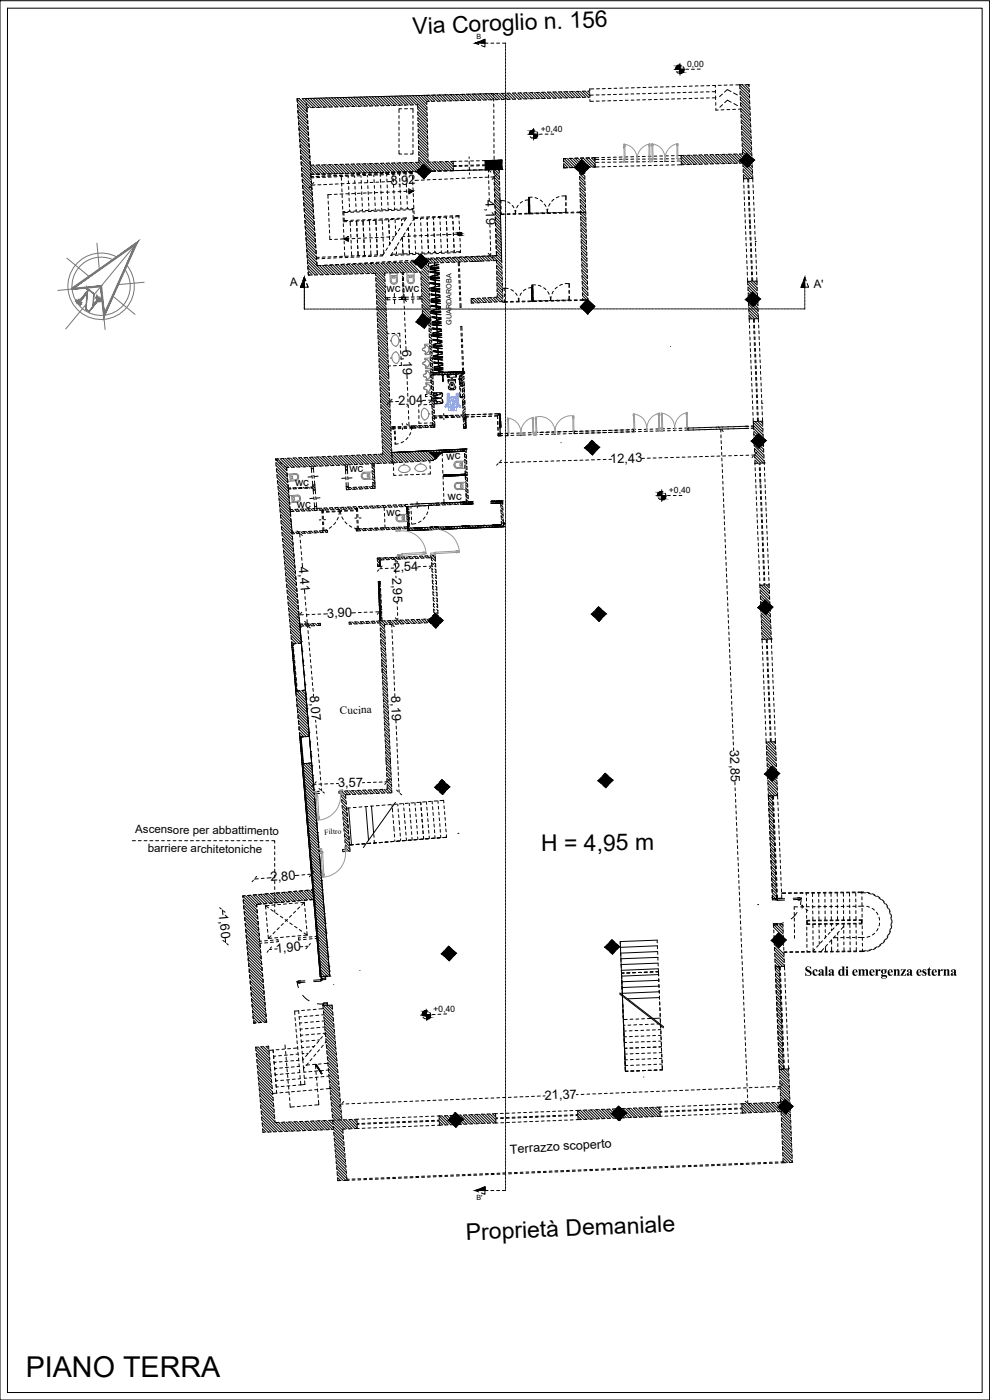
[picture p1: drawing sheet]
<svg xmlns="http://www.w3.org/2000/svg" width="297mm" height="420mm" viewBox="0 0 297 420" stroke-linecap="round" stroke-linejoin="round" font-family="sans-serif">
<defs><g id="words">
<text font-size="8.6" x="7.7" y="413.3">PIANO TERRA</text>
<g font-size="6.9">
<text x="123.9" y="10.3" transform="rotate(-2 123.9 10.3)">Via Coroglio n. 156</text>
<text x="162.4" y="255.4">H = 4,95 m</text>
<text x="139.9" y="372.2" transform="rotate(-2 139.9 372.2)">Proprietà Demaniale</text>
</g>
<text font-size="4.1" x="241.4" y="292.8">Scala di emergenza esterna</text>
<g font-size="3.9">
<text x="117.2" y="55.6" transform="rotate(-3 117.2 55.6)">8,92</text>
<text x="145.7" y="60.2" transform="rotate(88 145.7 60.2)">4,19</text>
<text x="120.7" y="105.1" transform="rotate(88 120.7 105.1)">6,19</text>
<text x="119.5" y="121.6" transform="rotate(-2 119.5 121.6)">2,04</text>
<text x="183.1" y="139" transform="rotate(-2 183.1 139)">12,43</text>
<text x="89.7" y="170.3" transform="rotate(85 89.7 170.3)">4,41</text>
<text x="117.7" y="173.4" transform="rotate(87 117.7 173.4)">2,95</text>
<text x="118.1" y="171.6" transform="rotate(-3 118.1 171.6)">2,54</text>
<text x="98.2" y="185.3" transform="rotate(-2 98.2 185.3)">3,90</text>
<text x="93" y="208.9" transform="rotate(85 93 208.9)">8,07</text>
<text x="117.3" y="208.9" transform="rotate(87 117.3 208.9)">8,19</text>
<text x="219" y="225.2" transform="rotate(88 219 225.2)">32,85</text>
<text x="101.4" y="236.3" transform="rotate(-2 101.4 236.3)">3,57</text>
<text x="81.3" y="264.5" transform="rotate(-5 81.3 264.5)">2,80</text>
<text x="65.7" y="274.2" transform="rotate(85 65.7 274.2)">1,60</text>
<text x="82.8" y="285.9" transform="rotate(-5 82.8 285.9)">1,90</text>
<text x="163.4" y="330" transform="rotate(-2 163.4 330)">21,37</text>
</g>
<text font-size="3.8" x="153.1" y="346.2" transform="rotate(-3 153.1 346.2)">Terrazzo scoperto</text>
<g font-size="3.4">
<text x="87" y="85.9" transform="rotate(-2 87 85.9)">A</text>
<text x="116" y="87.7">wc wc</text>
<text x="244.1" y="86.5" transform="rotate(-2 244.1 86.5)">A'</text>
<text x="133.9" y="137.9" transform="rotate(-2 133.9 137.9)">wc</text>
<text x="104.8" y="141.8">wc</text>
<text x="88.5" y="145.7">wc</text>
<text x="134.4" y="150" transform="rotate(-2 134.4 150)">wc</text>
<text x="89.1" y="152.4">wc</text>
<text x="116" y="154.9">wc</text>
<text x="101.9" y="214.3" transform="rotate(-2 101.9 214.3)">Cucina</text>
<text x="40.6" y="250" transform="rotate(1 40.6 250)">Ascensore per abbattimento</text>
<text x="44.4" y="255.7" transform="rotate(1 44.4 255.7)">barriere architetoniche</text>
</g>
<g font-size="2.6">
<text x="206.2" y="20.1">0,00</text>
<text x="162.3" y="39.6">+0,40</text>
<text x="200.7" y="148.1">+0,40</text>
<text x="130.1" y="303.8" transform="rotate(-3 130.1 303.8)">+0,40</text>
</g>
<text font-size="2.3" x="97.4" y="250.5" transform="rotate(-4 97.4 250.5)">Filtro</text>
<g font-size="2.2">
<text x="143" y="11.8">B</text>
<text x="135.5" y="97.4" transform="rotate(-90 135.5 97.4)">GUARDAROBA</text>
<text x="143" y="360">B'</text>
</g>
</g></defs>
<!-- layer: 0 -->
<g fill="none" stroke="#000" stroke-width=".3">
<path d="M0 .2h296.9v420h-296.9zM2.2 2.5h292.5v415.4h-292.5zM89.2 29.8l2.9 3M89.2 30.6l3 3.1M89.2 31.4l.1 .8M89.3 31.5l2.9 3M89.3 32.4l3 3M89.4 33.1v.9M89.4 33.3l3 3M89.5 34.8v.9M89.5 34.2l2.9 3M89.5 35.1l3 3"/>
<path d="M89.5 36l3 3M89.6 36.6v.8M89.6 36.9l3 3M89.7 37.8l2.9 2.9M89.7 38.3v.9M89.7 38.7l3 2.9M89.8 39.5l3 3M89.8 29.6l2.7 2.7M89.9 29.6h-.7v.9M90.6 29.6l2.7 2.7M91.4 29.5l2.7 2.8M91.6 29.5l-.8 .1"/>
<path d="M91.9 30.9v.9M92 32.7l.1 .9M92.1 34.4l.1 .9M92.2 34.4l.1 .9M92.2 29.5l2.8 2.8M92.2 36.2l.1 .8M92.3 36.2l.1 .8M92.3 37.9l.1 .9M92.4 37.9l.1 .9M92.5 39.6v.9M92.5 39.6l.1 .9M92.6 29.5h-.8v.6"/>
<path d="M92.6 32.3h-.5l.1 1.3M93 29.5l2.8 2.7M93.3 29.5h-.8M93.4 29.5h.9M93.9 29.5l2.7 2.7M94.4 32.3h-.9M94.7 29.5l2.7 2.7M95.1 29.5h-.9M95.2 29.5h.9M95.5 29.5l2.7 2.7M96.1 32.2l-.9 .1M96.3 29.4l2.7 2.7"/>
<path d="M96.8 29.4l-.8 .1M97.1 29.4l2.7 2.7M97.7 29.4h.9M97.8 29.4h-.9M97.8 32.2h-.9M97.9 29.4l2.7 2.7M98.6 29.4l.9-.1 2.7 2.7M98.7 32.1h.9M98.7 29.4l2.7 2.7M99.4 29.3h.9l2.7 2.7h-.8M100.5 32.1h.8M101.1 29.3l2.7 2.7"/>
<path d="M101.2 29.3h.9M101.3 29.3h-.9M101.9 29.3l2.7 2.7M102.7 29.3l2.8 2.7M102.9 29.3h.9M103 29.3h-.8M103.5 29.3l2.8 2.7M103.9 32h.9M104.4 29.2l2.7 2.7M104.6 29.2h.9M104.7 29.2l-.8 .1M105.2 29.2l2.7 2.7"/>
<path d="M105.7 32h.8M106 29.2l2.7 2.7M106.4 29.2h.9M106.5 29.2h-.9M106.8 29.2l2.7 2.7M107.4 31.9h.8M107.6 29.1l2.7 2.7M108.1 29.1h.9M108.2 29.1l-.8 .1M108.4 29.1l2.7 2.7M109.1 29.1h.9M109.2 29.1l2.7 2.7"/>
<path d="M110 31.8l-.9 .1M110 29.1l2.7 2.7M110.7 29l-.8 .1M111.6 29h.9l2.7 2.7-.9 .1M111.8 31.8h-.9M112.6 29h.9M113.3 29l2.7 2.7M113.5 31.8h-.9M113.5 31.8l-2.6-2.8h.8l2.7 2.8M114.1 29l2.7 2.7M114.2 29h-.8M114.3 29h.9"/>
<path d="M114.9 29l2.7 2.7M115.7 28.9l2.7 2.7M116 28.9l-.9 .1M116 28.9h.9M116.5 28.9l2.7 2.7M117 31.7h-.9M117.3 28.9l2.7 2.7M117.7 28.9h-.9M117.8 28.9h.9M118.2 28.9l2.7 2.7M118.7 31.6l-.8 .1M119 28.8l2.7 2.7"/>
<path d="M119.5 28.8l-.9 .1M119.7 34.7v.8M119.7 36.4v.9M119.7 38.1v.9M119.7 39.9v.9M119.8 28.8l2.7 2.7M120.4 28.8h-.9M120.4 31.6h-.8M120.5 32.6h-.8v1.2M120.6 28.8l2.7 2.7M121.2 28.8h-.9M121.4 32.6h.9"/>
<path d="M121.4 28.8l2.7 2.7M122 28.7h1l5.1 5.2M122.1 28.7l-.8 .1M122.2 31.5l-.9 .1M122.2 28.7l2.7 2.8M123.1 31.5h.8M123.1 32.6h.8v1.2M123.8 28.7h.9l3.4 3.5v.8zM123.9 28.7h-.9M123.9 34.7v.8M123.9 36.4v.9M123.9 38.1v.9"/>
<path d="M123.9 39.9v.9M124.8 31.5h.5v1.2l2.9 2.9M125.3 31.9l2.8 2.9v-.9M125.4 28.7l2.7 2.6M125.4 37v.9M125.4 37.8l2.9 2.9M125.4 37l2.9 2.8M125.5 38.8v.9M125.5 39.5l2.8 2.9M125.5 38.7l2.8 2.8M125.5 28.7h.9M125.6 28.7h-.8"/>
<path d="M126.2 28.7l1.8 1.7M127 28.6l1.9 1.8M127.3 28.6l-.8 .1M127.8 28.6l1.9 1.8M128.1 30.5h.1M128.1 30.4v.9M128.1 30.4h.5M128.2 36.4l-2.9-2.8v.8l2.9 2.9M128.2 35.6v.9M128.2 38.1l-2.8-2.8v.9l2.8 2.8M128.2 39.1l.1 .9M128.2 37.4v.8"/>
<path d="M128.6 28.6h-1.3M128.7 28.6l1.8 1.8M129.1 28.6h-.9M129.4 28.6l.9-.1 1.8 1.9h-.9l-1.7-1.8M130.3 30.4h-.8M130.9 28.5l-.9 .1M131.9 28.5l1.8 1.8M132.6 28.5h-1.5l1.8 1.9M132.7 28.5l1.8 1.8M133 30.3h.8M133.4 28.4h.9l1.8 1.9M133.5 28.4l1.8 1.9"/>
<path d="M133.8 28.4l-.9 .1M134.7 30.3h.9M135.1 28.4l1.8 1.8M135.2 28.4h.9M135.5 28.4h-.8M135.9 28.4l1.9 1.8M136.4 30.2h.9M136.7 28.4l1.9 1.8M136.9 28.4h.9M137.2 28.4h-.8M137.6 28.4l1.8 1.8M138.2 30.2h.8"/>
<path d="M138.4 28.3l1.8 1.8M138.7 28.3h.8M139 28.3l-.9 .1M139.2 28.3l1.8 1.8M139.9 28.3h1.4M139.9 30.1h.9M140 28.3l1.8 1.8M140.8 28.3l1.8 1.8M141.6 30.1h.9M142.4 28.2l1.9 1.9h-.9l-1.8-1.9h1.4M143.2 28.2l1.8 1.8M143.3 28.2h.9"/>
<path d="M144.1 28.2l1.7 1.8M144.7 28.2h-.8M144.9 28.2l1.7 1.8M145.1 28.2h.9M145.6 28.2l.9-.1 1.8 1.8M145.7 28.2l1.7 1.8M146 30h-.9M146.8 28.1h.9M147.3 28.1l1.8 1.8M147.4 28.1h.7v.5M147.7 29.9l-.8 .1M148.1 28.1l1.8 1.8"/>
<path d="M148.1 29.5v.9M148.1 31.2l.1 .9M148.2 33v.8M148.2 34.7v.9M148.2 36.4v.9M148.2 38.2v.8M148.2 39.9v.9M148.5 28.1h.9M148.9 28.1l1.8 1.8M149.5 29.9h-.9M149.7 28l1.8 1.8M150.3 28h.9"/>
<path d="M150.5 28l1.8 1.8M151.2 29.8l-.8 .1M151.3 28l1.8 1.8M152.1 28l.8-.1 1.8 1.9M152.1 28l1.8 1.8M153 29.8h-.9M154.6 27.9l1.8 1.8-.8 .1-1.8-1.9h.8M154.7 29.8h-.9M155.4 27.9l1.8 1.8M156.2 27.9l1.8 1.8M156.4 27.9h-.9M157 27.9l1.8 1.8"/>
<path d="M157.3 29.7h.9M157.8 27.8l1.8 1.8M158.1 27.8l-.8 .1M158.6 27.8l1.8 1.8M159 29.6h.9M159.4 27.8l1.8 1.8M159.9 27.8h-.9M160.2 27.8l1.9 1.8M160.8 29.6h.9M161 27.7l1.9 1.8M161.6 27.7l-.9 .1M161.8 27.7l1.9 1.8"/>
<path d="M162.5 29.5h.9M162.6 27.7l1.9 1.8M163.4 27.7h-.9M163.4 27.7l1.9 1.8M164.2 27.6h.9l1.8 1.9h-.9M164.3 29.5h.8M164.3 27.6l1.8 1.9M166.7 27.6l1.8 1.8M166.8 27.6h-.9l1.8 1.8M167.5 27.6l1.8 1.8M167.7 27.6h.9M168.3 27.6l1.8 1.8"/>
<path d="M168.6 29.4h-.8M169.1 27.5l1.8 1.8M169.4 27.5h.9M169.9 27.5l1.8 1.8M170.3 29.3l-.8 .1M170.8 27.5l1.8 1.8M171.2 27.5h.8M171.6 27.5l1.8 1.8M172.1 29.3h-.9M172.4 27.4l1.8 1.9M172.9 27.4h.9M173.2 27.4l1.8 1.9"/>
<path d="M173.8 29.3h-.8M174 27.4l1.8 1.8M174.8 27.4l1.8 1.8M175.5 27.3l-.8 .1M175.6 29.2l-.9 .1M175.6 27.3l1.4 1.4M177 27.3h-.6l.6 .6M177 28.1v.9M177 29.2h-.6M177 29.9v.5h1.1M178 28.5l-1 .1M178.1 26.7h-1.2l.1 .6"/>
<path d="M178.9 28.5h.8M178.9 30.4h.9M179.9 26.6l-.9 .1M180.6 28.4h.9M181.5 30.3h-.9M181.6 26.6h-.9M182.3 28.4h.9M182.5 26.5h.8M183.3 30.2l-.9 .1M184.2 26.5h.9M185 28.3l-.9 .1M185 30.2h-.9"/>
<path d="M186.7 28.3h-.9M186.7 30.1l-.8 .1M186.8 26.4l-.8 .1M187.6 30.1h.9M188.4 28.2l-.8 .1M188.6 26.4h-.9M189.3 28.2h.9M189.4 30.1h.8M190.3 26.3l-.9 .1M191.1 28.2h.8M191.9 30h-.8M192.1 26.3h-.9"/>
<path d="M192.8 28.1h.8M192.9 26.2h.9M193.7 29.9l-.9 .1M194.6 26.2h.9M195.4 28l-.9 .1M195.5 29.9h-.9M197.1 28h-.8M197.2 29.8l-.9 .1M197.3 26.1l-.9 .1M198 29.8h.9M198.9 27.9l-.9 .1M199 26.1h-.9"/>
<path d="M199.8 29.8h.9M200.6 27.9h-.9M200.7 26l-.8 .1M201.5 27.9h.9M202.4 29.7h-.9M202.5 26h-.9M203.2 27.8h.9M203.4 26h.8M204.1 29.6l-.9 .1M205.1 25.9h.9M205.8 27.7l-.9 .1M205.9 29.6h-.9"/>
<path d="M207.6 27.7h-.9M207.6 29.5l-.8 .1M207.7 25.8l-.9 .1M208.5 29.5h.8M209.3 27.6l-.9 .1M209.4 25.8h-.8M210.2 29.5h.9M211 27.6h-.8M211.2 25.7l-.9 .1M211.9 27.6h.9M212.8 29.4h-.8M212.9 25.7h-.9"/>
<path d="M213.7 27.5h1M213.8 25.7h.9M214.6 25.7v.5M214.7 27.1v.8M214.7 29.3l-1 .1M214.7 28.8v1.1M214.8 30.8v.8M214.8 32.5v.6l.7-.1M215.5 25.6h.9M216.7 28.2l-.8 .8M216.8 31.4l-.8 .8M217.2 32.9l-.8 .1"/>
<path d="M218.1 32.9h.8M218.1 25.5l-.8 .1M219.3 27.5l-1.1-.6-.8 .7M219.4 30.7l-1.1-.6-.9 .7M219.9 25.5h-.9M220.1 27.9l1.1 .6M220.2 31.1l1.1 .6M220.7 32.8l-.9 .1M222 25.5l2.9 2.9M222 25.4v1.3M222 25.4l-1.2 .1M222 26.4l2.9 2.9"/>
<path d="M222 27.6l.1 .8M222 27.3l2.9 2.9M222.1 29l2.9 2.9M222.1 28.2l2.9 2.8M222.1 29.3l.1 .8M222.1 29.9l2.9 2.9M222.2 30.7l2.8 2.9M222.2 31v.9M222.2 31.6l2.9 2.9M222.2 32.5l2.9 2.8M222.2 32.8l.1 .9M222.2 32.7l-.6 .1"/>
<path d="M222.3 34.2l2.9 2.9M222.3 33.3l2.9 2.9M222.3 35.1l3 2.9M222.3 34.5l.1 .9M222.4 35.9l2.9 2.9M222.4 36.2v.9M222.4 36.8l2.9 2.9M222.5 37.7l2.8 2.9M222.5 38v.9M222.5 39.4l2.9 2.9M222.5 38.5l2.9 2.9M222.5 39.7v.9"/>
<path d="M222.7 25.4l2.1 2.2M222.9 25.4h-.9M223.5 25.4l1.3 1.3M223.8 25.4h.9v.6M224.3 25.4l.4 .4M224.8 26.8v.9M224.9 28.6v.9M224.9 30.3l.1 .9M225 32v.9M225.1 33.8v.9M225.1 35.6l.1 .8M225.2 37.3l.1 .8"/>
<path d="M225.3 39v.9M89.8 40l.1 .9M89.8 40.4l3 3M89.9 41.3l3 3M89.9 41.8l.1 .8M90 42.2l2.9 3M90 43.1l3 3M90 43.5l.1 .9M90 44l3 2.9M90.1 45.3l.1 .8M90.1 44.9l3 2.9M90.2 45.8l2.9 2.9"/>
<path d="M90.2 46.7l3 2.9M90.3 47v.8M90.3 47.5l4.7 4.8M90.3 48.7l.1 .9M90.3 48.4l3 3M90.4 49.3l3 3M90.5 50.5v.8M90.5 50.2l2.9 3M90.5 51.1l3 3M90.6 52l3 2.9M90.6 52.2v.8M90.6 52.9l3 2.9"/>
<path d="M90.7 53.9l.1 .9M90.7 53.7l2.9 3M90.7 54.6l3 3M90.8 55.7v.8M90.8 55.5l3 3M90.8 56.4l3 3M90.9 57.3l3 2.9M90.9 57.4l.1 .9M91 58.2l2.9 2.9M91 59.1l.1 .9M91 59.1l3 2.9M91.1 59.9l3 3"/>
<path d="M92.6 41.4v.8v-.8M92.7 43.1l.1 .9-.1-.9M92.8 44.9l.1 .8-.1-.8M92.9 46.6l.1 .9M93.1 49.2l-.1-.9 .1 1.3 1-.1M93.1 50.1l.1 .8M93.1 49.6l2.7 2.7M93.2 55.9l-.4 .4M93.2 51.3l1 1M93.3 51.8v.5h.9M93.3 52.2l.1 .1M93.3 53h.7"/>
<path d="M93.4 54.3l.1 .9M93.5 56l.1 .9M93.6 57.8l.1 .9M93.8 59.5v.9M93.9 52.3h-.6v1.1M94 49.5l2.6 2.7M94.1 54.8l-.4 .4M94.2 52.3h-.9v1.1M94.2 53.3l-.9 .1M94.8 52.3h1.2M94.8 49.5l2.7 2.7M95.6 49.5l2.7 2.7h1.1"/>
<path d="M95.8 52.9l-.9 .1M95.9 49.5h-.9M95.9 53.3h-.9M96.4 49.5l2.7 2.7M96.5 52.2h1.2M96.8 53.2h.9M97.2 49.4l2.7 2.8M97.5 52.8l-.9 .1M97.7 49.4l-.9 .1M98 49.4l2.7 2.8M98.8 49.4l2.7 2.7M99.2 52.8h-.9"/>
<path d="M99.4 49.4h-.9M99.4 53.1l-.8 .1M99.4 58.4h-1v1.1M99.6 49.4l2.7 2.7M100 52.2h.9M100.2 49.4h.9M100.5 49.4l2.6 2.7M101 52.7h-.9M101.1 53l-.8 .1M101.1 52.1l-.8 .1M101.2 58.3h-.9M101.2 52.1l-.9 .1"/>
<path d="M101.3 49.4l2.7 2.7M101.7 52.1h.9M102 49.3h.9l2.7 2.7M102.1 49.3l2.7 2.7M102.4 53v1.1M102.5 54.9v.9M102.6 56.7v.9M102.7 58.4v.9M102.7 52.6l-.8 .1M102.9 53h-.9M102.9 52.1h-.9M102.9 58.2l-.9 .1"/>
<path d="M103 52.1h-.9M103.5 52.1h.9M103.6 52.6h.8M103.7 49.3l2.7 2.7h-.9M103.7 49.3h.9M103.8 58.2h.8M104.5 52.9v.5M104.5 49.3l2.7 2.7M104.5 54.3l.1 .8M104.6 56v.9M104.6 52.9h-.8M104.6 52l-.8 .1"/>
<path d="M104.7 52l-.9 .1M104.7 57.7v.9M104.7 59.5l.1 .8M105 56.7h.1M105.3 49.2l2.7 2.7M105.5 49.2h.8M105.5 52.9l.9-.1v.5M106.1 49.2l2.7 2.7M106.2 52.5h-.9M106.4 58.1h-.9M106.4 52h-1.2M106.4 54.2l.1 .8"/>
<path d="M106.5 55.9l.1 .9M106.6 57.7v.8M106.7 59.4v.8M106.9 49.2l2.7 2.7M107.2 49.2h.9M107.7 49.2l2.7 2.7h.9M107.9 52.4l-.8 .1M108.1 52.7l-.9 .1M108.1 58h-.9M108.2 51.9l-1.3 .1M108.3 52.7v.5M108.4 54.1v.8"/>
<path d="M108.5 55.8v.9M108.5 57.6v.8M108.5 49.1l2.8 2.8M108.6 59.3v.9M109 49.1h.8M109.3 49.1l2.8 2.8M109.6 52.3l-.8 .1M109.8 52.7h-.8M109.9 57.9l-.9 .1M109.9 51.9h-1.2M110.2 49.1l2.7 2.7M110.2 52.7v.4"/>
<path d="M110.3 54v.9M110.4 55.8v.8M110.4 57.5l.1 .8M110.5 59.2l.1 .9M110.7 49.1h.8M110.7 51.9h.9M111 49.1l2.7 2.7M111.4 52.3h-.9M111.6 52.6h-.9M111.6 57.9h-.9M111.8 49.1l2.7 2.7M112.1 52.6l.1 .4"/>
<path d="M112.2 53.9l.1 .9M112.3 55.7l.1 .8M112.4 57.4v.9M112.4 59.1l.1 .9M112.4 51.8h1M112.6 49.1l2.7 2.7M113 51.8l-.8 .1M113.2 52.2h-.9M113.3 49l-.9 .1M113.3 52.5h-.9M113.3 57.8h-.8M113.4 49l2.7 2.7"/>
<path d="M114.1 52.5v.5M114.1 53.8l.1 .9M114.2 51.8h.9M114.2 55.6l.1 .8M114.2 49l2.7 2.7M114.3 57.3v.9M114.4 59.1v.8M114.8 51.8h-.9M114.9 52.1l-.9 .1M115 49l2.7 2.7M115.1 49h-.9M115.1 52.5h-.9"/>
<path d="M115.1 57.7h-.9M115.7 52.1h.9M115.8 49l2.7 2.7M115.9 51.7h.9M116 57.7h.8M116 52.4v.5M116.1 53.7v.9M116.2 55.5v.8M116.2 57.2v.9M116.3 59v.8M116.5 51.7l-.8 .1M116.6 48.9l2.7 2.7"/>
<path d="M116.8 48.9l-.9 .1M116.8 52.4h-.9M117.4 48.9l2.7 2.7M117.7 51.7h.9M117.9 52.3v.5M118 53.6v.9M118.1 55.4v.9M118.2 57.2v.8M118.2 51.7h-.8M118.2 58.9l.1 .8M118.2 48.9l2.7 2.7M118.4 52h-.9"/>
<path d="M118.5 48.9h-.9M118.5 52.3h-.9M118.5 57.6h-.8M119 48.9l2.8 2.7h-.9M119.1 51.6h.9M119.7 45.1v1.1h.8M119.7 41.6v.9M119.7 43.3v.9M119.8 48.9l2.8 2.7h.9M119.8 52.2l.1 .5M119.9 53.6l.1 .8M120 55.3v.9"/>
<path d="M120.1 57v.9M120.1 51.9h-.9M120.1 58.8l.1 .8M120.3 48.9h-.9M120.3 52.2h-.9M120.3 51.6h-.9M120.3 57.5h-.9M120.4 51.6h-.9M120.7 48.9l2.7 2.9h-.7M121.1 52.2h.9M121.4 46.2h.9M121.5 48.8l2.7 2.7"/>
<path d="M121.8 52.1v.5M121.8 51.8l-.9 .1M121.8 53.5l.1 .9M121.9 55.2l.1 .9M122 48.8l-.9 .1M122 56.9v.9M122 51.6h-.8M122 57.4h-.8M122.1 58.7v.9M122.1 51.6h-.9M122.3 48.8l2.7 2.7M123.1 48.8l2.3 2.3"/>
<path d="M123.7 51.6v.5h-.8M123.7 48.8h-.8M123.7 52.9l.1 .9M123.7 51.5l-.8 .1M123.8 54.6l.1 .9M123.8 51.5l-.9 .1M123.9 45.1v1.1h-.8M123.9 56.3l.1 .9M123.9 41.6v.9M123.9 43.3v.9M123.9 48.8l1.9 1.8M124 57.4l-1.3 .7-.1-1.4 1.4 .7h-1.1"/>
<path d="M124 58.1v.9M124 59.8l.1 .9M124.3 51.5h.7M124.7 48.7l1.5 1.5M125 51.5h.1M125.5 51.5h-.8h.9M125.5 40.5v.9M125.5 48.7l1.1 1.1M125.5 42.1l2.9 2.8M125.5 41.2l2.9 2.9M125.5 40.4l2.9 2.8M125.6 44v.9"/>
<path d="M125.6 42.2v.9M125.6 43.8l2.8 2.8M125.6 42.9l2.8 2.9M125.6 45.8v.8M125.6 45.5l2.8 2.8M125.6 44.6l2.8 2.9M125.6 47.2l3.4 3.4M125.6 46.3l3.1 3.1M125.6 47.5l.1 1.2h-1.1M125.7 48l1.3 1.4M125.7 50.7l-.7 .8 .8 .8M127.3 51.4l-.9 .1"/>
<path d="M127.9 50l-.8-.7-.8 .8M128 52.8l-.8 .8-.8-.7M128.3 40.9v.8M128.3 42.6l.1 .9M128.4 44.3v.9M128.4 46.1v.8M128.4 47.8v.8h.8M128.5 50.6l.8 .8-.7 .8M128.7 49.4l2 2M128.8 48.6l2.7 2.8M129 51.4h-.9M129.1 50.6l.7 .8h1"/>
<path d="M129.6 48.6l2.7 2.7M130 48.6h.9M130.4 48.6l2.7 2.7M130.5 51.4h-1.2M131.2 48.6l2.7 2.7M131.6 51.3h.9M131.8 48.6h.8M132 48.6l2.7 2.7M132.2 51.3l-.8 .1M132.8 48.5l2.7 2.7M133.3 51.3h.9M133.5 48.5h.9l1.6 1.6"/>
<path d="M133.6 48.5l2.4 2.4M134 51.3h-.9M135 51.2h1M136 49.2l-.7-.7 .7-.1v1M136 50.3l.1 .9-1.2 .1M136.8 51.2h.9M138.6 51.1h.8M139.5 51.1h-.9M141.1 51.1h-.8M141.2 51.1h-.9M142.9 51l-.9 .1M143 51l-.9 .1"/>
<path d="M144.6 51h-.8h.9M145.6 50v1l1.3-.1M145.8 50.2l.4 .4M146.4 50.9l-.9 .1M146.8 48.2h-1.2v.9M146.9 51.2l.4 .4M147.7 50.9h.9M148.1 53.4l-.4 .4M148.2 52.9l.1 .9M148.2 41.7v.8M148.2 43.4v.9M148.2 45.1v.9"/>
<path d="M148.3 50.4v.5h-1h.8l.1 1.2M148.3 50.9v1.2M148.3 54.7v.8M148.3 46.9v.9M148.3 48.6v.9M148.3 52.9v.9M148.3 52.4l1.6 1.6M148.3 51.5l1.6 1.6M148.3 56.4v.9M148.3 54.1l1.6 1.6M148.3 53.3l1.6 1.5M148.4 54.7v.8"/>
<path d="M148.4 58.1v.9M148.4 55.8l1.6 1.6M148.4 54.9l1.5 1.6M148.4 56.4v.9M148.4 59.9l.1 .8M148.4 57.5l1.6 1.6M148.4 56.6l1.6 1.7M148.5 58.1v.9M148.5 59.2l1.6 1.6M148.5 58.4l1.5 1.5M148.5 50.9l1.3 1.4M148.5 48.1h-.8"/>
<path d="M148.5 59.9v.8M149.1 52.3l-.5 .4M149.3 50.8l.5 .6M149.4 48h1.2v1M149.8 50.8v1.1M149.9 52.7v.9M149.9 54.5v.8M149.9 56.2v.9M150 58v.8M150 59.2l.1 1.4M150.6 49.9l.1 .9h-1.3M169.1 48.2l2.1 2.1"/>
<path d="M169.1 49.9l.5 .4M169.1 49l1.3 1.3M169.3 47.6l2.7 2.7M169.8 58.8v1.2M169.8 47.6h-.7v1M169.9 50.3l-.8 .1v-1v1l1.2-.1M170.1 47.5l2.7 2.7M170.7 47.5h.9M170.9 47.5l2.7 2.7M171.2 50.3h1.3M171.7 50.3h-.9M171.7 47.5l2.8 2.7"/>
<path d="M172.5 47.5h.9l2.6 2.7h1.2M172.6 50.2h.8M172.6 47.5l2.7 2.7M173.2 49.4l-.8 .8 .9 .8M173.2 49.5l-.7 .8 .8 .8M173.9 52.1v-.5l.8 .8M173.9 53l1.6 1.6v.9M173.9 52.9v.9M173.9 51.6l.8 .8M173.9 54.7l.1 .8M173.9 54.7l1.7 1.6M173.9 53.8l1.6 1.7"/>
<path d="M174 55.6l1.6 1.6M174.1 59l-.1-.8 1.6 1.5M174.1 59.9v.8M174.1 59.8l1.6 1.6M174.1 59l1.5 1.6M174.2 51.6l1.3 1.3v.9l-1.6-1.6M174.3 50.2h.8M175 47.4l2.7 2.7M175.1 47.4l-.9 .1 2.7 2.7M175.4 48.8l-.9-.8-.7 .8 .8-.8 .8 .8M175.4 51.6v.4l-.4-.4M175.5 51.6l-.8 .8"/>
<path d="M175.6 56.4v.8M175.6 58.1v.9M175.6 58l-1.6-1.6v.9l1.6 1.6M175.6 59.9v.8M175.8 47.4l2.7 2.7M176 49.4l.8 .8-.7 .8 .7-.8-.8-.8M176.6 47.4l1.9 1.9M176.8 47.4h-.9M177.4 47.4l1.1 1.1M177.7 47.4l.8-.1v1v-1zM177.8 50.1h.8l-.1-1 .1 1M178.1 50.1h.5"/>
<path d="M178.2 47.3l.3 .3M178.5 47.3h1.2M179.7 50.1h-1.1M181.4 47.2l-.8 .1M181.5 50l-.9 .1M182.4 50h.8M183.1 47.2h-.8M184.1 50h.9M184.9 47.2h-.9M185.8 49.9h.9M186.6 47.1l-.8 .1M187.6 49.9h.8"/>
<path d="M188.4 47.1h-.9M189.3 49.8h.9M190.1 47l-.9 .1M191.1 49.8h.8M191.1 48.6h.1M191.9 47h-.9M192.7 46.9h.9M193.7 49.7h-.9M194.5 46.9h.8M195.4 49.7h-.9M196.2 46.9h.9M197.1 49.6l-.8 .1"/>
<path d="M198 46.8h.8M198.9 49.6h-.9M199.5 48.5h.1M199.7 46.8h.8M200.6 49.5l-.8 .1M201.4 46.7h.9M202.4 49.5h-.9M204.3 46.7l.1 .9M204.3 46.7h-1.1M204.3 46.7h1M204.4 47.8l1.6 1.6M204.4 47l2.4 2.4"/>
<path d="M204.4 48.7l.7 .7M204.4 48.5v.9M204.4 49.4l-1.2 .1M204.9 46.7l2.7 2.7M205.4 49.4h-1M205.7 46.6l2.7 2.7M206.2 46.6h.9M206.5 46.6l2.7 2.7M207.1 49.4h-.9M207.3 46.6l2.7 2.7M207.9 46.6h.9M208.1 46.6l2.7 2.7"/>
<path d="M208.8 49.3l-.8 .1M208.9 46.5l2.7 2.7M209.7 46.5h.8l2.7 2.7M209.7 46.5l2.7 2.7M210.6 49.3h-.9M211.3 46.5l2.7 2.7h-.8M212.1 46.4l2.7 2.7M212.3 46.4l-.9 .1M212.3 49.2l-.8 .1M212.9 46.4l2.7 2.7M213.8 46.4l2.7 2.7M214 46.4h-.9"/>
<path d="M214.6 46.4l2.7 2.7M214.9 49.1h.9M215.4 46.4l2.7 2.7M215.7 46.4h-.8M216.2 46.4l2.7 2.7M216.7 49.1h.9M217 46.3l2.7 2.7M217.5 46.3l-.9 .1M217.8 46.3l2.7 2.7M218.4 49.1h.9M218.6 46.3l2.7 2.7M219.2 46.3h-.8"/>
<path d="M219.4 46.3l2.7 2.7M220.1 49h.9M220.2 46.2l1.9 1.9M221 46.2l-.9 .1M221.1 46.2l1.4 1.5M221.9 46.2l.9 1M222.5 40.3l3 2.8M222.6 41.1l2.9 2.9M222.6 41.4v.9M222.6 42l2.9 2.9M222.7 46.2l.6 .6M222.7 43.7l2.9 2.9"/>
<path d="M222.7 42.8l2.9 3M222.7 43.2v.9M222.7 44.6l1.6 1.5M222.7 47.4l-.7 .8 .8 .7-.9 .1M222.8 45.5l.8 .9M222.8 45v1.2h-1M222.9 49.8l2.9 2.9M222.9 49.1v.9M223 50.6l2.8 3M223 50.9v.9M223 51.5l2.1 2.1M223.1 53.3l.4 .3"/>
<path d="M223.1 52.4l1.2 1.2M223.1 52.7v.9h.9M223.4 49.5l.8 .8 .8-.9 .7 .7M224.2 50.2l1.6 1.6M224.7 49.8l1.1 1.1M224.9 46.7l-.9-.8-.7 .8M225.3 40.8l.1 .8M225.4 49l.3 .2M225.4 42.5l.1 .8M225.5 47.2l.8 .8-.7 .8M225.5 44.2v.9M225.6 46v.9"/>
<path d="M225.6 48.3l.2 .2M225.6 47.5l.6 .6M225.6 47.7l.1 .9M225.7 49.4v.9M225.8 51.2v.9M225.8 53.6h-.9M225.8 52.9v.7M91.1 60.9l.1 .8 2.9 3M91.1 60.8l3 3M91.4 65.2v-.8l2.9 3-.1-.9M91.4 65.3l3 2.9M91.5 66.1v.9"/>
<path d="M91.5 66.2l2.9 2.9M91.5 67.1l3 2.9M91.6 67.8l.1 .9M91.6 67.9l3 3M91.7 68.8l2.9 3M91.7 69.6v.8M91.7 69.7l3 3M91.8 70.6l2.9 3M91.8 71.3l.1 .9M91.8 71.5l3 3M91.9 72.4l2.9 3M91.9 73l.1 .9"/>
<path d="M91.9 73.3l3 2.9M92 74.2l3 2.9M92 74.8l.1 .8M92 75.1l3 2.9M92.1 75.9l3 3M92.2 76.8l5.6 5.6h.9M92.2 76.5v.9M92.2 77.7l4.8 4.8M92.2 78.2l.1 .9M92.3 78.6l3.8 3.9M92.3 79.5l3 3M92.4 80v.9"/>
<path d="M93.9 61.3v.8M94 63l.1 .9M94.1 64.7v.9M94.2 65.6l-2.9-3v.9l3 3M94.4 68.2v.9M94.4 69.9l.1 .9M94.6 71.7v.9M94.7 73.4v.9M94.8 75.1l.1 .9M94.9 76.9l.1 .9M95 77.6h.7M95.8 77.2l-.8 .1"/>
<path d="M95.9 79.7l2.7 2.7M96.2 79.7h-1.1l-.1-1.1 .1 1.1h1.3M96.7 79.7l2.7 2.7M97.5 77.6h-.9M97.5 79.6l2.7 2.8M97.6 77.1l-.9 .1M97.9 79.6l-.9 .1M98.1 79.5l-.8 .1M98.3 79.6l2.7 2.7M98.5 60.4v.9M98.6 62.1v.9M98.6 63.8v.9"/>
<path d="M98.7 65.6v.9M98.8 67.3v.9M98.8 69l.1 .9M98.9 70.8l.1 1.1h.5M99.1 79.6l2.7 2.7M99.2 77.5h-.9M99.3 77.1h-.9M99.7 79.5l-.9 .1M99.9 79.5l2.7 2.8M99.9 79.5h-.9M100.7 79.5l2.8 2.8M100.9 77.4h-.8"/>
<path d="M101 77h-.8M101.3 71.8h-.9M101.4 79.5h-.9M101.5 79.5l2.8 2.8M101.6 79.4h-.8M102.3 79.5l2.8 2.8M102.7 77.3h-.9M102.7 60.2v.8M102.8 76.9l-.9 .1M102.8 61.9v.9M102.9 63.5h.6M102.9 63.6v.9"/>
<path d="M103 65.4v.9M103 67.1v.9M103 71.7l-.8 .1M103 79.4l2.9 2.8M103.1 68.9v.8M103.1 79.4l-.9 .1M103.2 70.6v.9M103.2 71.7l1.2-.7 .1 1.4zM103.3 65.4v.8h1.1M103.3 72.3v.9M103.3 74.1l.1 .8M103.4 75.8l.1 1.1"/>
<path d="M103.4 79.2l-.9 .1M103.8 79.4l2.9 2.8M103.9 71.7h.8M104.1 66.5h-1.1M104.4 77.3h-.9M104.4 63.8h-1.2v.8M104.5 76.9h-.9M104.6 79.3l2.9 2.9M104.8 61.2l.1 .9M104.9 79.3l-.9 .1M104.9 62.9v.5M105.1 66.5v1.2"/>
<path d="M105.1 79.2h-.9M105.2 68.6v.9M105.2 70.4l.1 .8M105.2 63.4l-.8 .1M105.3 72.1l.1 .8M105.4 73.8v.9M105.5 75.6v1.2M105.5 79.3l2.8 2.9M105.7 73h.1M105.8 66.4l-.9 .1M106.1 66.1h-.9M106.1 63.7h-.8"/>
<path d="M106.2 77.2h-.9M106.3 76.8h-.9M106.3 79.3l2.8 2.8M106.5 71.6h-.9M106.6 79.2l-.9 .1M106.8 61.1v.9M106.8 62.9v.4M106.8 79.1h-.8M107 66.4l.1 1.2M107 63.3l-.9 .1M107.1 79.2l2.8 2.9M107.1 68.5v.9"/>
<path d="M107.1 70.3l.1 .8M107.2 72l.1 .9M107.3 73.7l.1 .9M107.4 75.5v1.3M107.5 66.3l-.8 .1M107.8 66l-.8 .1M107.9 63.6h-.9M107.9 79.2l2.8 2.9M107.9 77.1h-.9M108 76.7l-.9 .1M108.2 71.5h-.8M108.3 79.2h-.8"/>
<path d="M108.6 79h-.9M108.6 79.2l2.9 2.9M108.7 61v.9M108.8 62.8v.4l-.9 .1M108.9 66.3l.1 1.3M109 68.4l.1 .9M109.1 70.2v.8M109.2 71.9v.9M109.2 73.7l.1 .8M109.3 66.3h-.9M109.3 75.4l.1 1.3M109.4 79.2l3 2.8"/>
<path d="M109.6 66h-.9M109.6 63.5l-.8 .1M109.6 77h-.8M109.7 76.7h-.8M110 71.4l-.9 .1M110.1 79.1l-.9 .1M110.2 66.2h.8M110.2 79.1l5.3 5.3M110.3 78.9h-.9M110.5 77h.9M110.5 63.2h-.9M110.6 61l.1 .8"/>
<path d="M110.7 62.7v.5M110.8 66.2l.1 1.3M110.8 71.4h.9M110.9 68.4l.1 .8M111 79.1l.8-.1 3.6 3.7M111 70.1v.9M111 79.1l4.5 4.4M111.1 71.8v.9M111.2 73.6v.8M111.3 75.3v1.3M111.3 65.9h-.9M111.4 63.5h-.9"/>
<path d="M111.5 76.6h-.9M111.9 66.2l.9-.1v1.3M112.1 78.8h-.9M112.2 63.1l-.9 .1M112.5 60.9l.1 .8M112.6 62.6v.5M112.9 68.3v.8M112.9 70l.1 .9M113 71.8l.1 .8M113 65.8h-.8M113.1 73.5v.8M113.1 76.9h-.9"/>
<path d="M113.1 63.4h-.9M113.2 75.2v1.3M113.2 76.5h-.8M113.5 71.3h-.9M113.5 79l2.9 3M113.5 79h-.9l3 3M113.8 78.7h-.9M114 63l-.9 .1M114.3 79l2.9 2.9M114.5 60.8v.8M114.5 66l-.9 .1M114.5 62.5l.1 .5"/>
<path d="M114.7 66v1.2M114.8 65.7h-.9M114.8 68v.9M114.9 69.8v.9M114.9 63.3h-.9M114.9 76.5h-.8M114.9 71.5l.1 .9M115 73.2l.1 .9M115 78.9l3 3M115.1 75v1.1M115.2 71.2h-.9M115.3 75.9l-.6 .9h-.7"/>
<path d="M115.3 78.9l-.9 .1M115.5 78.6h-.9M115.7 65.7h.8M115.7 62.9l-.9 .1M115.8 78.9l3 3M116.2 78.9h.9M116.2 66h-.8M116.2 74.4l-.4 .7M116.4 60.7v.9M116.5 62.4v.5M116.6 63.2h-.9M116.6 66v.6"/>
<path d="M116.6 78.9l3 3M116.7 67.4v.9M116.8 69.2v.9M116.8 70.9l.1 .9M116.9 72.6v.7M116.9 71.1l-.9 .1M117.2 72.9l-.5 .8M117.3 78.5h-.9M117.4 62.9h-.9M117.4 78.8l3 3M117.8 71.1h.6M117.8 75.8l-.6 .9h.5"/>
<path d="M118 65.9h-.9M118.1 71.5l-.5 .7M118.2 78.8l3 3M118.3 65.6h-.9M118.3 60.6v.9M118.3 63.1l-.9 .1M118.4 62.4v.4M118.5 65.9l.1 .9M118.6 67.7l.1 .9M118.7 76.3h-1.3M118.7 69.5v.9M118.7 74.3l-.4 .7"/>
<path d="M118.8 78.8h-.9M118.9 74v.7M119 75.6v.7M119 78.4h-.9M119 70l-.4 .7M119 78.8l3 3M119.2 62.8h-.9M119.5 76.6h-.9M119.5 76.2h.9M119.7 72.8l-.5 .8M119.7 65.8h-.9M119.8 78.7l3.1 3.1"/>
<path d="M120 68.5l-.5 .8M120 65.5h-.9M120.1 63.1h-.9M120.2 60.5l.1 .9M120.3 62.3v.4M120.5 65.8v.5M120.5 67.1l.1 .5M120.5 78.7h-.9M120.6 71.4l-.5 .7M120.6 78.7l3.1 3M120.7 71.2l.1 1.2M120.7 78.3l-.9 .1"/>
<path d="M120.8 73.3v.8M120.9 75v1.2M120.9 65.4h1l-.6 .9M120.9 71h.6M120.9 67.1l-.5 .7M120.9 62.7h-.8M121.2 76.5h-.9M121.4 78.7h.9M121.4 78.7l3.1 3M121.5 69.9l-.4 .7M121.7 65.7l-1.1 .1M121.8 63h-.9"/>
<path d="M122.2 76.2h-.9M122.2 60.5v.8M122.2 62.2l.1 .5M122.2 78.7l3.1 3M122.5 68.4l-.5 .7M122.5 78.2h-.9M122.5 68.4l.1 .8M122.6 70.1v.9M122.6 71.8l.1 .9M122.6 62.7h-.8M122.6 62.9h1.3v.9M122.7 73.5l.1 .9"/>
<path d="M122.8 75.3l.1 .8M122.9 76.5h-.9M123 78.6l3.1 3.1M123.2 70.9h-.9M123.4 66.9l-.5 .8M123.8 78.6l1.1 1M123.9 76.1h-.9M124 64.6v.9M124.1 61.6l.1 .8M124.2 62.6h-.7M124.2 78.6h-1.1M124.2 63.3v.9"/>
<path d="M124.2 78.1h-.8M124.3 65.1v.4M124.3 65.6v.4M124.3 66.9l.1 .9M124.4 68.7l.1 .8M124.5 70.4v.8M124.5 72.1l.1 .9M124.6 73.9l.1 .9M124.7 76.4h-.9M124.7 75.6l.1 .4h.8M124.9 77.8l-.7 .8 .8 .7M124.9 70.8h-.8"/>
<path d="M125.3 65.6h-1.1M125.4 65.2l-.9 .1-.6 .9M125.9 78l-.8 .1M126.2 66.8l.1 .9M126.3 68.6l.1 .8M126.4 76.3h-.9M126.4 70.3v.9M126.5 72.1v.8M126.6 73.8v.9M126.6 75.5l.1 .5M126.7 70.7h-.9M127 65.5h-.8v.5"/>
<path d="M127.1 77l-.8-.7-.8 .8M127.2 79.8l-.8 .8-.8-.7M127.2 65.2h-.9M127.4 75.9l-.9 .1M127.5 79.8l.9 .9M127.6 77.5h.7M127.7 77.9h-.9M127.7 77.6l.8 .8-.7 .8M127.7 77.5l1.5 1.5M127.8 79.3l.6 .5M128.1 65.4v.5M128.1 76.2h-.8"/>
<path d="M128.2 66.8v.8M128.2 78.8l.2 .2M128.3 68.5v.8M128.4 70.2v.9M128.4 70.7h-.8M128.4 72v.9M128.5 73.7v.9M128.5 77.5l1.5 1.5M128.6 75.4v.5M128.8 65.4h-.9M128.9 65.1h-.9M129 76.2h.9"/>
<path d="M129.1 75.9h-.9M129.3 77.5l1.5 1.4M129.4 77.8l-.8 .1M129.6 79h-1v1.2M130 75.8h.9M130 77.4l-.8 .1M130 65.4v.4M130.1 66.7v.8M130.1 70.6h-.8M130.1 77.4l1.5 1.5M130.2 68.4v.9M130.3 70.1v.9"/>
<path d="M130.3 71.9l.1 .9M130.4 73.6l.1 .9M130.5 75.4v.4M130.5 65.3l-.9 .1M130.5 78.9h.9M130.6 65l-.8 .1M130.9 77.4l.8-.1 1.5 1.5M130.9 77.4l1.5 1.5M131.1 77.7l-.8 .1M131.6 76.1h-.8M131.9 70.5h-.9M132 65.3v.4"/>
<path d="M132 66.6l.1 .8M132.1 68.3l.1 .9M132.2 70.1v.8M132.2 65.2l-.8 .1M132.2 71.8l.1 .8M132.3 73.5l.1 .9M132.4 64.9l-.9 .1M132.4 75.3v.4M132.5 77.3l1.5 1.5 .8-.1M132.6 75.7l-.9 .1M132.9 77.6h-.9M133.1 78.8l-.9 .1"/>
<path d="M133.3 76h-.8M133.3 77.3l1.5 1.4M133.5 77.3h-.9M133.6 70.4h-.8M133.9 65.2v.4M133.9 66.5l.1 .9M134 65.2h-.9M134 68.2l.1 .9M134.1 64.9h-.9M134.1 70l.1 .8M134.2 77.3l1.4 1.4M134.2 71.7v.9"/>
<path d="M134.3 73.4v.9M134.3 75.6l-.8 .1M134.3 75.2l.1 .4M134.6 77.5l-.8 .1M135 77.3l1.4 1.4M135.1 75.9h-.9M135.2 75.6h.9M135.2 77.2l-.8 .1M135.3 70.4h-.8M135.7 65.1l-.8 .1M135.7 78.7h.9M135.8 77.2l1.4 1.5"/>
<path d="M135.8 65.1v.4M135.8 64.8h-.8M135.9 66.4v.9M136 68.2v.8M136 69.9l.1 .8M136.1 71.6v.9M136.2 73.4v.8M136.3 75.1v.4M136.4 77.4l-.9 .1M136.5 77.2l1.5 1.4M136.7 64.7h1v.7M136.8 75.8l-.8 .1"/>
<path d="M136.9 77.2h-.8M137.1 70.3h-.9M137.3 77.1l1.5 1.5M137.7 65l-1.1 .1M137.8 66.3v.9M137.8 78.6v1.2M137.8 68.1l.1 .8M137.9 69.8l.4 .1 .1 .3M137.9 69.8v.9l-.4-.5M138 71.5v.9M138.1 73.3v.9M138.1 77.3l-.9 .1"/>
<path d="M138.1 75l.1 .8h-.5M138.1 77.1l1.5 1.5M138.2 75.5l-1.3 .1M138.3 78.6l-.8 .1v1.1M138.6 70.2h-.6M138.7 77.1h-.9M138.9 77.1l1.5 1.4M139.6 77h.9M139.7 77l1.5 1.5M139.8 77.2l-.8 .1M140 78.5l-.8 .1M140.5 77l1.5 1.4h.7"/>
<path d="M140.9 78.5h.9M141.6 77.1l-.9 .1M142.2 77l1.4 1.4h-.9M142.2 77h-.9l1.5 1.4M143 76.9l1.4 1.5M143.3 77l-.8 .1M143.8 76.9l1.4 1.4M143.9 76.9h-.9M144.4 78.4h-.8M144.5 76.9l1.5 1.4M145.1 76.9l-.9 .1M145.3 78.3l-.9 .1"/>
<path d="M145.3 76.8l1.5 1.5M145.7 76.8l-.9 .1M146.1 78.3h.9M146.1 76.8l1.5 1.4M146.5 76l.4 .5M146.9 76.8l1.5 1.4M147.4 76.8l-1.5 .1M147.6 77l.4 .5M147.7 76.8l2.8 2.7M147.9 78.2h1.1v.7M148.3 76.8l.7-.1-.1-1.2 .1 1.2-1.3 .1M148.5 61.6v.9"/>
<path d="M148.5 60.1l1.6 1.5M148.5 63.4v.8M148.5 61.6l.1 .9M148.5 60.9l1.6 1.6M148.5 61.8l1.6 1.5M148.5 76.7l1.4 1.4M148.6 62.6l1.6 1.6h.2M148.6 63.4v.8M148.6 65.1l.1 .9-.1-.9M148.6 63.5l1.6 1.6M148.6 66.8l.1 .9M148.6 64.3l1.6 1.6"/>
<path d="M148.6 65.2l1.6 1.6M148.7 66.9l1.5 1.6M148.7 66l1.5 1.6M148.7 68.6l.1 .9 1.5 1.5 .1 .9M148.7 67.7l1.6 1.6M148.8 70.3v.9M148.8 71.2v-.9l1.6 1.6v2.6M148.8 71.2l1.6 1.5M148.8 72.1v.8M148.8 73.8l.1 .9v-.9M148.8 72.9l1.6 1.5M148.8 72l1.6 1.6"/>
<path d="M148.9 74.6l1.6 1.6M148.9 73.7l1.6 1.6M148.9 75.4l1.6 1.6M148.9 76.3l1.6 1.6M149 78.7l1.6 1.6M149 79.6l1.6 1.6M149 79.8v.8M150 60.6l.1 2.6M150 78.1l.5 .6M150 60.2h.3M150.1 63.2l.1 1.7M150.2 64.4h.2"/>
<path d="M150.2 64.9l.1 3.6M150.2 68.4l.1 1.8-1.6-1.6M150.3 70.1v.9M150.5 74.5v1.7M150.5 76.3v1.8M150.5 78l.1 .9M150.6 79.8v.8M158.7 64h.8M160.3 64h.9M162.1 63.9h.8M163.8 63.9h.9M165.6 63.8h.8"/>
<path d="M167.3 63.8h.8M169.8 62.6v1.2h-.8M169.8 60.8v.9M173.9 63.6h.3M174.1 61.6l.1 .9M174.1 61.5l1.6 1.6M174.1 60.7l1.6 1.6M174.2 64.1l1.6 1.6M174.2 63.2l1.6 1.7M174.2 62.4l1.5 1.6M174.2 63.4v.9M174.2 65.8l1.6 1.6"/>
<path d="M174.2 64.9l1.6 1.6M174.2 66.6l1.7 1.6M174.2 65.2v.9M174.2 67.5l1.7 1.6M174.3 69.2l1.6 1.6M174.3 68.3l1.6 1.6M174.3 67v.9M174.3 68.7v.9M174.3 70.9l1.7 1.6M174.3 70.1l1.6 1.6M174.4 70.4v.9M174.4 72.2v.9"/>
<path d="M174.4 72.6l1.6 1.6M174.4 71.8l1.6 1.6M174.4 73.9l.1 .9M174.4 74.3l1.7 1.6M174.4 73.4l1.6 1.7M174.5 76l1.6 1.6M174.5 75.7v.8M174.5 75.1l1.6 1.7M174.5 77.4v.9M174.5 77.7l1.6 1.6M174.5 76.8l1.6 1.7M174.5 79.2l.1 .8"/>
<path d="M174.5 79.4l1.7 1.6M174.5 78.6l1.6 1.6M175.7 61.6v.8M175.7 63.8h-1.8M175.7 63.3v.5M175.7 63.8l.1 .5M175.8 65.2v.9M175.8 67l.1 .8M175.9 68.7v.9M175.9 70.4v.9M175.9 72.2l.1 .8M176 73.9v.9"/>
<path d="M176.1 75.6v.9M176.1 77.4v.9M176.1 79.1v.9M224.9 67.1h.1M226.6 72.5h.1M92.4 80.3l2.1 2.2M92.5 81.2l1.2 1.4M92.5 81.7v.9h1M92.5 82.1l.4 .5M94.4 82.5h.8M96.1 82.5h.8M99.6 82.4h.8"/>
<path d="M101.3 82.3h.9M103.9 82.3h-.9M105.7 82.2l-.9 .1M107.4 82.2h-.9M109.1 82.1l-.9 .1M110.9 82.1h-.9M111.7 82.1l1-.1v.6M112.7 82.4l2.9 2.9M112.7 83.5l.1 .9M112.7 83.3l2.9 2.8M112.8 84.1l2.8 2.9M112.8 85.3l.1 .8"/>
<path d="M112.8 85.9l2.9 2.8M112.8 85l2.9 2.8M112.9 87v.8M112.9 86.7l2.8 2.9M112.9 87.6l2.9 2.9M112.9 88.7l.1 .9M112.9 88.5l2.9 2.8M113 90.2l2.9 2.8M113 89.3l2.8 2.9M113 90.5v.8M113 91.1l2.9 2.8M113.1 92.2v.8"/>
<path d="M113.1 91.9l2.9 2.9M113.1 92.8l2.9 2.8M113.2 93.9v.9M113.2 94.5l2.8 2.9M113.2 93.6l2.8 2.9M113.2 95.4l2.9 2.9M113.2 95.7v.9M113.2 96.2l2.9 2.9M113.3 97.4v.9M113.3 97.1l2.9 2.8M113.3 98.8l2.9 2.9M113.3 98l2.9 2.8"/>
<path d="M113.4 99.1v.9M113.4 99.7l2.8 2.9M115.5 83.7v.9M115.6 85.5v.8M115.7 87.2v.9M115.7 88.9v.9M115.7 89.4h.5v.6h-.5M115.8 90.7v.8M115.8 92.4l.1 .9M115.9 82h-.5v.8M115.9 94.1l.1 .9M116 95.9v.9"/>
<path d="M116 97.6l.1 .9M116.1 99.4l.1 .8M116.8 81.9h.8M118.5 81.9h.9M120.2 81.8h.5v.7M120.4 89.1l.5 .4M120.5 89.4l.4 .4M120.7 83.4l.1 .8M120.7 83l.4 .3M120.8 83.8l.3 .4M120.8 85.1l.1 .9M120.8 85.6l.4 .3"/>
<path d="M120.8 84.7l.3 .3M120.9 86.8v.9M120.9 86.4l.3 .3M120.9 87.3l.3 .3M120.9 88.6v.6h-.4v.7l1.2-.1v-.6h-.4l-.1-.6M120.9 89l.8 .7M120.9 88.1l.3 .4M121.1 83.4v.8M121.1 85.1l.1 .8M121.2 86.8v.9M121.5 81.8h-.5v.7l-.3-.4M121.5 90l.5 .5"/>
<path d="M123.2 81.7l-.9 .1M124.9 81.7h-.8M125.6 95.8l-.7 .8 .8 .7M125.8 81.7h.4l.1 .6M126.2 81.8l2.4 2.4M126.3 82.7l2.4 2.4M126.3 83.2v.9M126.3 83.6l2.4 2.3M126.4 85v.8M126.4 84.4l2.3 2.4M126.4 86.1l2.4 2.5M126.4 85.3l2.4 2.4"/>
<path d="M126.4 86.7l.1 .8M126.4 87l2.5 2.5M126.5 87.9l2.4 2.4M126.5 88.4v.7h-.5v.6h.6v.9M126.5 88.8l2.4 2.4M126.5 81.3l2.1 2M126.6 90.5l2.4 2.4M126.6 89.6l2.4 2.5M126.6 91.5l.1 .9M126.6 91.4l2.5 2.4M126.7 92.2l2.4 2.5M126.7 93.3v.9"/>
<path d="M126.7 93.1l2.5 2.4M126.7 93.9l1 1.1M126.9 80.8l1.6 1.7M127.2 80.3l1.3 1.3M127.6 94.9l-.9-.7-.6 .9M128 97.6l-.7 .9-.9-.7M128.3 95.4l.9 .7-.7 .8M128.7 96.8v1M128.7 81.1v.9M128.7 82.8v.9M128.7 97.6l.6 .6M128.7 96.7l.5 .6"/>
<path d="M128.7 98.7l.1 .9M128.7 99.3l.7 .6M128.7 98.4l.6 .6M128.8 84.6v.8M128.9 86.3v.9M128.9 88.1v.8M129 89.8v.9M129 96.3l.2 .1M129.1 91.5v.9M129.1 93.3l.1 .8M129.2 95v.9M129.3 96.7v.9"/>
<path d="M129.4 98.5v.9M137.6 80.7v.8M137.6 82.4l.1 .9M137.7 84.2l.1 .8M137.8 85.9v.8M137.8 87.6l.1 .9M137.9 80.6v.9M137.9 89.4l.1 .8M138 82.4v.9M138 84.1v.9M138.1 85.9v.8M138.2 87.6v.9"/>
<path d="M138.2 89.3l.1 .9M138.3 91.1v1.1h-.3v-1.1M138.3 100l.1 .9M138.6 100l.1 .8M138.6 99.1v-1.1h-.3v1.1M141.4 90.3l.7 .6M141.6 89.6l1.3 1.3M142.2 89.6h-.8v1.4l.8-.1M142.4 89.6l1.2 1.3M144 90.8l-.9 .1M144.7 89.5l1.3 1.3M145.2 90.8l-1.2-1.3h-.9l1.3 1.3"/>
<path d="M145.5 89.4l1.3 1.3M145.7 90.8h-.8M145.7 89.4l-.9 .1M146.3 89.4l1.3 1.3M147.1 89.3l1.3 1.3M147.4 90.7h-.8M147.4 89.3h-.8M147.9 89.3l1.3 1.3h-.9M148.7 89.2l1.3 1.4M149 81.3l1.7 1.6M149 81.5l.1 .9M149 80.4l1.6 1.7"/>
<path d="M149.1 83l1.6 1.6M149.1 82.1l1.6 1.7M149.1 83.8l1.6 1.7M149.1 83.3v.8M149.1 85.5l1.7 1.7M149.1 85v.9M149.1 84.7l1.6 1.7M149.1 86.4l1.7 1.7M149.1 86.7v.9M149.1 87.2l1.7 1.7M149.2 88.5v.7h-.9M149.2 88.9l1.6 1.6"/>
<path d="M149.2 88.1l1.7 1.7M150.6 81.5l.1 .8M150.7 83.2v.9M150.7 85v.9M150.8 86.7v.9M150.8 86.5h.5M150.8 88.4l.1 .9M150.9 90.2v.5h.5M150.9 90.5l-.8 .1M160.4 90.3h-.7M162.2 90.3h-.9M163.9 90.2l-.8 .1"/>
<path d="M165.7 90.2h-.9M167.4 90.1l-.9 .1M169.2 90.1h-.9M170.8 88.9v1.1l-.8 .1M170.8 85.1v1.2M170.8 87.2v.8M174.6 81.1l1.6 1.7M174.6 80.9v.8M174.6 80.3l1.6 1.6M174.6 82.6l.1 .9M174.6 82.8l1.7 1.7M174.6 82l1.6 1.6"/>
<path d="M174.7 84.5l1.6 1.6 .1 .9M174.7 83.7l1.6 1.6M174.7 84.4v.9M174.7 86.2l1.7 1.7M174.7 86.1l.1 .9M174.7 85.4l1.7 1.6M174.8 87.1l1.6 1.6M174.8 87.9l1.6 1.7v.5M174.8 87.8v.9l1.1 1.2M174.8 89.6l.3 .4M174.8 89.6v.5M174.9 90.1h1"/>
<path d="M174.9 90h1.2M175 92.1h-.9M176.2 89.9l2.3 2-2.1 2.3-2.3-2.1zM176.2 80.9v.8M176.2 82.6v.9M176.3 84.4v.8M176.4 87.8v.9M176.7 91.9l-.8 .1M178.4 91.8l-.8 .1M223.9 89.7l3.6 3.6M224.3 89.3l3.1 3.2M224.4 85.3l2.8 2.8"/>
<path d="M224.4 86.1l3.6 3.7M224.4 84.5l2.8 2.8M224.4 86.3l.1 .9M224.5 87.8l.6 .7 .7-.9 .8 .8M224.5 87l3.1 3.2M224.5 88.7l.2 .2M224.5 89.1l-.8 .8 .9 .8v1.2M224.5 88.1v1M224.6 92.2l2.9 2.9M224.6 91.3l2.9 2.9M224.7 93l2.5 2.6M224.7 92.8v.8"/>
<path d="M224.7 93.9l1.7 1.8M224.7 94.8l1 .9M224.7 94.5l.1 1.2h.9M224.8 95.6l.1 .1M225.2 84.4l2 2M225.3 84.4l-1 .1 .1 1M226 84.4l1.2 1.2M226.1 84.4h1l.1 .9M226.8 91.2l-.8 .8-.8-.7M226.8 84.4l.3 .3M226.9 91.1l.5 .5M227.2 86.2v.9"/>
<path d="M227.2 88l.1 1 .8 .7-.8 .9 .1 1.2M227.2 90.6l.2 .2M227.5 92.6v.9M227.5 94.4v1.2l-.9 .1M113.4 100.9l.1 .9M113.4 100.6l2.9 2.8M113.5 101.4l2.8 2.9M113.5 102.6v.9M113.5 103.2l2.9 2.8M113.5 102.3l2.8 2.9M113.5 104l2.9 2.9M113.6 104.4v.8"/>
<path d="M113.6 104.9l2.9 2.8M113.6 106.1l.1 .9M113.6 105.7l2.9 2.9M113.7 106.6l2.8 2.9M113.7 107.9v.8M113.7 108.3l2.9 2.9M113.7 107.5l2.8 2.9M113.7 109.6l.1 .8M113.7 109.2l2.9 2.9M113.8 110.1l2.9 2.8M113.8 111.3l.1 .9M113.8 111l2.9 2.8"/>
<path d="M113.9 112.7l2.9 2.8M113.9 111.8l2.8 2.9M113.9 113.1l.1 .8M113.9 113.5l2.9 2.9M114 114.8v.9M114 114.4l2.8 2.9M114 115.3l2.8 2.9M114 116.5l.1 .9M114 117l2.9 2.8M114 116.1l2.9 2.9M114.1 117.9l2.9 2.8M114.1 118.3v.9"/>
<path d="M114.1 118.7l2.9 2.9M114.2 119.6l2.9 2.9M116.2 101.1v.9M116.2 102.9l.1 .8M116.3 104.6l.1 .9M116.4 106.3v.9M116.5 108.1v.8M116.5 109.8v.9M116.6 111.5l.1 2M116.7 114.4l.1 .9M116.8 116.2v.8M116.8 117.9l.1 .8"/>
<path d="M116.9 119.6l.1 1.1M117.6 119.8l-.4 .5M128.1 118.4h-.5l.1 .6h.5M128.8 100.4v.9M128.8 100.2l.6 .6M128.8 101l.7 .6M128.9 102.2v.8M128.9 101.9l.6 .6M128.9 103.6l.6 .7M128.9 102.7l.6 .7M128.9 103.9l.1 .9M128.9 104.5l.7 .6"/>
<path d="M129 105.7v.8M129 118.3h.5l.6 .7M129 105.4l.6 .6M129 119h.5M129 106.2l.7 .6M129.1 107.4v.8M129.1 107.1l.6 .6M129.1 108.8l.7 .7M129.1 108l.7 .6M129.2 109.1v.9M129.2 109.7l.6 .6M129.2 110.9l.1 2.3"/>
<path d="M129.2 110.5l.7 .7M129.2 111.4l.5 .5M129.3 113.2l.6 .6M129.4 115.7l.6 .7M129.4 100.2l.1 .9M129.4 115.8v.9M129.4 116.6l.6 .6M129.5 117.5l.6 .6M129.5 117.5v.9M129.5 102v.8M129.5 112.5l-.1 .1M129.5 119.3l.1 1.4"/>
<path d="M129.5 119.2l.6 .6M129.6 103.7v.9M129.6 105.5l.1 .8M129.7 107.2l.1 .8M129.8 108.9v.9M129.8 110.7l.1 1.2M129.9 112.5v1M129.9 111.9h.1M129.9 111.9v.6M129.9 112.5l8.7-.3v1.1M130 114.4v.9M130 114.6l-.7-.6 .1 .9 .6 .6"/>
<path d="M130 111.9h.1M130 116.1v.9M130.1 117.9v.8M130.1 111.9h.2M130.2 119.6v.9M130.2 119.3l-.4 .5M130.3 112.5h-1v.7M130.3 111.9h.1M130.3 111.9l-.5 .5M130.4 111.9h.2M130.6 111.8v.1M130.7 111.8h.1"/>
<path d="M130.7 111.8h.2M130.9 111.8h.1M131 111.8h.2M131.2 111.8h.1M131.2 111.8l-.6 .7h-.7M131.3 111.8h.2M131.5 111.8h.1M131.6 111.8h.1M131.8 111.8h.1M131.9 111.8h.1M132 112.4l-.9 .1M132.1 111.8h.1"/>
<path d="M132.1 111.8l-.6 .6h.8M132.2 111.8h.1M132.4 111.8h.1M132.5 111.8h.1M132.7 111.8h.1M132.8 111.8h.1M133 111.8h.1M133 111.8l-.7 .6M133.1 111.8h.1M133.3 111.8h.1M133.4 111.8h.1M133.6 111.8h.1"/>
<path d="M133.8 112.4h-.9M133.9 111.8h.1M133.9 111.8h.2M134.2 111.8h.1M134.4 111.7l-.2 .1M134.5 111.7h.1M134.5 111.7h.2M134.7 111.7l-.6 .7h-.9l.6-.6h-.2M134.7 111.7h.1M134.8 111.7h.1M134.8 111.7h.2M135 111.7h.1"/>
<path d="M135.1 111.7h.1M135.1 111.7h.2M135.3 111.7h.1M135.4 111.7h.1M135.6 111.7h-.2M135.6 111.7h.1M135.6 111.7l-.7 .6M135.7 111.7h.1M135.9 111.7h.1M136 111.7h.1M136.2 111.7h.1M136.3 111.7h.1"/>
<path d="M136.4 111.6l-.6 .7-1.1 .1M136.5 111.7h.1M136.6 111.7h.1M136.8 111.7h.1M136.8 111.6h.1M136.9 111.6h.1M137.1 111.6h.1M137.2 111.6h.1M137.2 112.2l-.8 .1M137.4 111.6h.1M137.5 111.6h.1M137.7 111.6h.1"/>
<path d="M137.8 111.6h.1M138 111.6h.1M138 111.6h.2M138.2 111.6l-.6 .6-.9 .1 .6-.7M138.3 111.6h.1M138.3 111.6h.2M138.4 101.7l.1 .9M138.5 103.5v.9M138.6 111.6h.1M138.6 105.2v.9M138.6 114.1v1.1M138.6 107l.1 .8"/>
<path d="M138.7 108.7v.9M138.7 101.7l.1 .9M138.8 110.4v1.2h-.2M138.8 103.5v.8M138.9 105.2v.9M138.9 115.1l-.3 .2M138.9 106.9l.1 .9M139 108.7v.9M139.1 110.4v1.1M139.1 111.5l-.7 .7M139.1 111.5h.1M139.1 111.6v.1"/>
<path d="M139.1 111.7h.1M139.1 111.8h.1M139.1 111.9h.1M139.1 111.9v.2M139.1 112.1h.1M139.1 112.1l-1 .1M139.1 111.5v.6M139.1 112.1l-.5 .6M139.1 111.5l-9.8 .4M139.2 112.9v.9M139.2 112.9l-.6 .6M139.2 114.5l-.6 .6"/>
<path d="M139.2 113.7l-.6 .6M139.2 114.7l.1 .5M139.3 115.5l-.6 .6M139.3 117.1l-.6 .6M139.3 116.3l-.6 .6M139.4 117.9l-.6 .6M139.4 119.5l-.6 .6M139.4 118.7l-.6 .6M82.7 137.9l3.4 3.4M82.7 138.2v-.5l.6 .5M82.8 138.8l3.3 3.4M82.8 139.1v.8"/>
<path d="M82.8 139.7l3.4 3.4M83.2 137.7l2.4 2.3M83.5 137.7h-.8M84 138.7l.7 .6M84 137.6l2.7 2.7M84.8 137.6l2.7 2.7 .8-.1M85.3 137.6h-.9M85.3 139.8l.7 .5M85.6 137.6l2.7 2.6M86.4 137.5l2.7 2.7M87 137.5h-.9M87.2 137.5l2.7 2.7"/>
<path d="M88 137.5l2.7 2.6M88.7 137.4l-.8 .1M88.8 137.4l2.7 2.7M90.4 137.4l2.6 2.6M90.5 137.3l-.9 .1 2.6 2.6M91.2 137.3l2.7 2.7M92 137.3l2.7 2.7M92.2 137.3h-.8M92.8 137.2l2.6 2.7M93.6 137.2l2.6 2.7M94 137.2h-.9M94.4 137.2l2.6 2.6"/>
<path d="M95 139.9l-1 .1v.6l-.6 .1-.1-.7h-.6M95.2 137.2l2.6 2.6M95.7 137.1l-.9 .1M95.8 139.9h.9M96 137.1l2.6 2.6M96.8 137.1l2.6 2.6M97.5 137l-.9 .1M97.5 137l2.7 2.7M98.3 137l.9-.1 2.6 2.7M98.3 137l2.7 2.7 .9-.1M98.4 139.8h-.8M99.9 136.9l2.7 2.7"/>
<path d="M100.2 139.7h-.9M100.8 136.9l2.6 2.7M100.9 136.9h-.9M101.5 136.9l2.7 2.6M102.3 136.8l2.7 2.7M102.7 136.8l-.9 .1M103.1 136.8l2.7 2.6M103.6 139.5l.1 1.6h.6l-.1-1.6M103.6 139.7l.7 .7M103.7 139.5l-.9 .1M103.9 136.7l2.7 2.7M104.2 139.5h.1"/>
<path d="M104.4 136.7l-.9 .1M104.7 136.7l2.7 2.7M105.4 139.4l-.9 .1M105.5 136.7l2.7 2.7M106.1 136.7h-.8M106.3 136.7l2.7 2.6M107.1 136.6l2.6 2.7 .9-.1M107.1 139.4h-.8M107.9 136.6h-.9M107.9 136.6l2.6 2.6M108.7 136.5l2.6 2.7M108.9 139.3l-.9 .1"/>
<path d="M109.5 136.5l2.6 2.6M109.6 136.5h-.8M110.3 136.5l2.6 2.6M110.5 136.4h.8M111.1 136.4l2.6 2.7M111.6 139.2l.1 1.2M111.6 139.4l.7 .7M111.9 136.4l2.6 2.7M112.1 139.2h.1M112.2 139.8v-.7l.1 1.2M112.4 139.1l-.9 .1M112.6 136.4l2.7 2.6"/>
<path d="M113.1 136.4h-.9M113.5 136.3l2.6 2.7M114.1 139.1h-.9M114.2 120v.9M114.2 121.3l2.9 2.9M114.2 120.4l2.9 2.9M114.3 121.8v.8M114.3 136.3l2.6 2.6M114.3 122.2l2.8 2.9M114.3 123.5v.9M114.3 123.1l2.9 2.8M114.3 123.9l2.9 2.9"/>
<path d="M114.4 125.2v.9M114.4 125.6l2.9 2.9M114.4 124.8l2.8 2.8M114.4 126.5l2.9 2.9v-1.3M114.5 127v.8M114.5 127.4l2.8 2.9M114.5 128.7l.1 .9M114.5 128.2l2.9 2.9M114.6 130l2.8 2.8M114.6 129.1l2.8 2.9M114.6 130.5v.8M114.6 130.9l2.9 2.8"/>
<path d="M114.6 131.7l2.9 2.9M114.7 132.2v.9M114.7 132.5l2.9 2.9M114.7 133.9l.1 .9M114.7 133.4l2.9 2.9M114.8 135.2l2.8 2.8M114.8 134.3l2.8 2.9M114.8 135.7v.6h-.8M114.8 136l3 2.9M115 139h.8M116.6 120.9l-.4 .5M117 120.7v1.3"/>
<path d="M117.1 122.9v.8M117.1 124.6v.9M117.2 126.4v.8M117.3 130v.6M117.4 131.4v.9M117.4 133.1l.1 .9M117.5 134.9l.1 .9M117.6 135.8h.1M117.6 136.2l2.5 2.6M117.6 136.7v.8M117.6 137.1l1.7 1.7M117.6 137.8l.1 1.1h1.3"/>
<path d="M117.6 138.4l.1 .5-1 .1M117.6 138l1 .9M117.7 135.8h.1M117.8 135.8h.1M117.9 128.1h-.6M117.9 128.1v.6h-.6M117.9 128.1h.2M117.9 135.8h.1M118.1 135.8l2.8 2.9M118.1 135.8h.1M118.2 135.8h.1M118.3 135.8h.1"/>
<path d="M118.4 135.8h-.8v1.1M118.5 135.8h.1M118.7 135.8h.1M118.7 135.8l3 2.9M118.9 135.8h.1M119 135.8h.1M119.1 135.7h.1M119.2 135.7h.1M119.3 135.7h.1M119.4 135.7h.1M119.5 135.7h.1M119.5 135.7l3 2.9"/>
<path d="M119.6 135.7h.1M119.6 135.7h.2M119.8 135.7h.1M119.9 135.7h-.1M120 135.7h.1M120.1 135.7h.1M120.2 135.7h-.9M120.2 135.7h.1M120.4 135.7h.1M120.4 135.7l2.9 2.9h.9M120.5 135.7h.1M120.6 135.7h.1"/>
<path d="M120.7 138.7l-.9 .1M120.7 135.7h.1M120.9 135.6l-.1 .1M120.9 135.6h.1M121 135.6h1l2.8 2.9M121.1 135.6h.1M121.2 135.6h.1M121.2 135.6l2.8 3M121.3 135.6h.1M121.5 135.6h.1M121.6 135.6h.1M121.7 135.6h.1"/>
<path d="M121.8 135.6h-.1M121.8 135.6h.1M122 127.2l.4 .4M122 135.6h.1M122 135.6h.2M122.2 135.6h.1M122.3 135.6h.1M122.4 135.6h.1M122.4 138.6l-.9 .1M122.6 135.6h.1M122.7 135.6h-.1M122.7 135.6l2.9 2.9"/>
<path d="M122.8 135.6h.1M122.9 135.6h.1M123 135.6h.1M123 128.2l.5 .4M123.1 135.6h.1M123.2 135.6h.1M123.3 135.6h.1M123.4 135.6h.1M123.5 135.6h.1M123.5 135.5h.1M123.5 127.9l.1 .5h1.2l-1.2 .1zM123.5 135.6l2.9 2.8"/>
<path d="M123.6 135.5h.1M123.6 128.1l.3 .3M123.7 135.6h-.9M123.7 135.5h.1M123.9 135.5h.1M124 135.5h.1M124.1 135.5h.1M124.2 127.8l.5 .6M124.2 135.5h.1M124.3 135.5l2.9 2.8M124.4 135.5h.1M124.5 135.5h.1"/>
<path d="M124.6 127.8l-1.1 .1M124.6 135.5h.1M124.7 135.5h.1M124.8 135.5h.1M124.8 127.8l-1.2 .1M125 135.5h.1M125 127.8l.5 .6M125.1 135.5l2.9 2.8M125.2 135.5h.1M125.3 135.4h.1M125.4 135.4h.1M125.4 135.5h-.9"/>
<path d="M125.6 135.4h.1M125.7 135.4h.1M125.7 128.4h.9h-.9M125.8 135.4h.1M125.9 135.4h.1M125.9 138.4l-.9 .1M125.9 135.4l2.9 2.9M126 135.4h.1M126.1 135.4h.1M126.3 135.4h.1M126.3 127.8h-.9M126.4 135.4h.1"/>
<path d="M126.5 135.4h.1M126.7 135.4h.1M126.7 135.4l2.8 2.8M126.8 135.4h.1M126.9 135.4h.1M127 135.4h.1M127.1 135.4h-.9M127.1 128.3l-.5-.6-.9 .1 .6 .6M127.2 135.3l-.1 .1M127.2 135.3h.1M127.3 135.3h.1M127.3 127.7l.6 .6"/>
<path d="M127.4 135.3h.1M127.5 135.3l2.6 2.7M127.5 127.7h.8M127.6 135.3h.1M127.6 138.3l-.9 .1M127.8 135.3h.1M128 135.3h.1M128.1 127.7h-.9M128.1 135.3h.1M128.1 127.7l.6 .6M128.2 135.3h.1M128.3 135.3h.1"/>
<path d="M128.3 128.3h-.8M128.3 135.3l2.3 2.4M128.4 135.3h.1M128.5 135.3h.1M128.6 135.3h.1M128.7 135.3h.1M128.9 135.3h.1M128.9 135.3h-.9M129.1 135.3h.1M129.1 135.3l.6 .5M129.2 127.6h1.3v.6h-1.3h1.3M129.2 120.4l-.4 .5"/>
<path d="M129.2 135.3h.1M129.3 135.3h.1M129.5 135.3h.1M129.5 135.8l-.5 .1 .6 .5-.6-.5 1.2-.1M129.5 120l.7 .7M129.6 121.6v.9M129.6 121.8l.7 .6M129.6 120.9l.6 .6M129.6 135.3h.1M129.6 122.6l.7 .7M129.7 135.3h.1M129.7 123.3v.9"/>
<path d="M129.7 124.3l.6 .7M129.7 123.5l.6 .6M129.7 125.1l.1 .8M129.7 125.2l.6 .7M129.7 127.6l.6 .6M129.8 135.2h.1M129.8 126.8v.8M129.8 126.1l.6 .6M129.8 138.2h.1M129.8 138.2l-1.3 .1M129.8 138.1h.1M129.9 135.2h.1"/>
<path d="M129.9 138.1h.1M129.9 135.3l.6 .5M129.9 127.6l-1 .1 .6 .5M130 135.2h.1M130.1 138l-.2 .1M130.1 138h.1M130.2 135.2h.1M130.2 137.9h.1M130.2 121.3l.1 .9M130.3 137.9h.1M130.3 123.1v.9M130.3 125.4h.8"/>
<path d="M130.3 124.8v1M130.4 135.2h.1M130.4 126.6l.1 1-.7-.7M130.5 137.8h-.2M130.5 124.8l-.7 .1M130.6 135.2h.1M130.6 137.7l-.1 .1M130.6 137.7h.1M130.6 135.2l.7 .6M130.6 135.2l-.8 .1M130.6 137.6h.1M130.7 137.6h.1"/>
<path d="M130.7 135.2h.1M130.8 137.6h.1M130.8 135.2h.1M130.9 137.5h-.1M130.9 137.5h.1M130.9 135.2h.1M131 135.2h.1M131.1 135.2h.1M131.3 135.2h.1M131.4 135.2h.1M131.5 135.2h.1M131.5 136.9l-.6 .6-.6-.6 .6 .6-1.1 .7"/>
<path d="M131.5 135.2l.5 .6h-1.6M131.5 135.1h.1M131.7 135.1h.1M131.9 135.1h.1M132 135.1h.1M132.1 135.1h.1M132.2 135.1h.1M132.2 124.8h-.9M132.3 135.1h.1M132.3 135.1l.5 .6M132.3 135.1l-.8 .1M132.4 135.1h.1"/>
<path d="M132.5 135.1h.1M132.6 135.1h.1M132.6 135.1h.2M132.7 135.7h.1M132.7 135.7v1.1M132.7 135.7l-.6 .6M132.7 135.7l-.6 .1M132.7 137.7l.1 .8M132.8 135.1h.1M132.8 139.4v.9M132.8 125.3l-.8 .1M132.9 135.7h.1"/>
<path d="M133 135.7h.1M133 135.1h.1M133 135.7h.2M133 135.1l.6 .6M133.1 135.1h.1M133.2 135.1h.1M133.2 135.7h.1M133.3 135.7h.1M133.3 135l-.1 .1M133.3 135h.1M133.4 135.7h.2M133.4 135h.1"/>
<path d="M133.5 135h.1M133.6 135h.1M133.6 135.7h.1M133.7 135h.1M133.8 135h.1M133.9 135.1l.5 .5h1.2M133.9 135.7h-1.1M133.9 135h.1M133.9 135.7h.1M133.9 124.7l-.8 .1M134 135.7h.1M134.1 135h.1"/>
<path d="M134.1 135.7h.1M134.1 135l-.9 .1M134.1 135.6h.1M134.2 135h-.1M134.3 135.6h.1M134.3 135h.1M134.5 135h.1M134.5 125.3h-.8M134.6 135.6h.1M134.6 135h.1M134.7 135l.5 .6M134.7 135.6h.1"/>
<path d="M134.7 135h.1M134.7 135.6h.2M134.8 135h.1M134.8 124.7h.9M135 135.6h.1M135 135h.1M135.1 135.6h.2M135.1 135h.1M135.2 135h.1M135.3 135h.1M135.3 135.6h.1M135.4 135.6h.1"/>
<path d="M135.4 135h.1M135.4 125.3h.9M135.5 135l.5 .6M135.6 135h.1M135.7 135.6h.1M135.8 135.6h.1M135.8 135h.1M135.9 135h-1M135.9 135h.1M135.9 124.6v.6M136 135.6h-.2M136 135h.1"/>
<path d="M136 134.9h.1M136 135.6h.1M136.1 135.6h.1M136.1 134.9h.1M136.1 124.9l.3 .3M136.3 134.9l.7 .6M136.3 134.9h.1M136.4 135.6h.1M136.4 134.9h.1M136.5 135.6h.2M136.5 134.9h.1M136.5 134.9h.2"/>
<path d="M136.7 135.6h.1M136.7 134.9h.1M136.7 124.6l.5 .6M136.7 134.9h.8M136.9 134.9h.1M137 134.9l.7 .6M137 134.9h.1M137.1 135.5h.1M137.1 134.9h.1M137.2 135.5h.1M137.2 135.5l-1.1 .1M137.2 135.5h.2"/>
<path d="M137.2 134.9h.1M137.3 134.9h.1M137.4 135.5h.1M137.4 134.9h.1M137.4 124.6h-.8M137.5 135.5h.1M137.5 134.9h.1M137.5 124.6l.5 .5M137.6 134.9h.1M137.8 135.5h.1M137.8 134.8l-.1 .1M137.8 134.8h.1"/>
<path d="M137.9 134.8l.5 .7M138 134.8h.1M138 125.2h-.8M138.1 135.5h.1M138.2 134.8h.1M138.2 135.5h.2M138.3 124.5l.6 .6M138.3 134.8h.1M138.3 134.9l.6 .5M138.4 135.5h.1M138.5 134.8h.8v.6l-1.4 .1M138.5 135.5h.1"/>
<path d="M138.5 134.8h.1M138.7 134.8l.5 .6M138.7 135.4l-.2 .1M138.7 134.8h.1M138.8 135.4h.1M138.8 134.8h.1M138.9 120.7v1.9M138.9 120.9v.6M138.9 135.4h.1M138.9 134.8h.1M138.9 123.4v1.1h-.6M138.9 135.4h.2"/>
<path d="M138.9 134.8h.2M139 125.2v1.2M139 127.3l.2 1.2M139 125.9h.1M139.1 125.9h.1M139.1 134.8h.1M139.1 125.8h.1M139.1 135.4h.1M139.1 125.7h.1M139.2 135.4h.1M139.2 125.7h.1M139.2 128.5h.1"/>
<path d="M139.2 125.6h.1M139.3 134.8h.1M139.3 125.6h.1M139.3 135.4h.1M139.3 128.5h.1M139.3 134.7v.8M139.3 135.3l.6 .5M139.3 125.5h.1M139.4 128.5h.1M139.4 136.1v.9M139.4 136.4v.8M139.4 136.1l.6 .6"/>
<path d="M139.4 125.4h.1M139.4 125.5h.1M139.4 137.8l.6 .6M139.4 136.9l.6 .7M139.4 134.8h.1M139.4 125.3v.1M139.4 137.9v.9M139.4 138.1l.1 .8M139.4 138.7l.6 .6M139.4 120.8l.1 .6M139.4 120.3l-.5 .6M139.4 137.1l.1 .1"/>
<path d="M139.5 134.8h.1M139.5 128.5h.1M139.5 139.7v.8M139.5 139.8v.9M139.5 139.6l.6 .6M139.5 121.9l-.6 .6M139.5 121.1l-.6 .6M139.5 134.8l.4 .2M139.5 122.3v.8M139.5 122.7l-.6 .6M139.6 125.2l-.1 .1M139.6 124v.5"/>
<path d="M139.6 124.5v.7M139.6 124.3l-.6 .6M139.6 123.5l-.7 .6M139.6 125.9l.1 .1M139.6 125.7v.2M139.6 125.7h.1M139.6 125.6h.1M139.6 125.3v.1M139.6 125.2h.1M139.6 128.5h.1M139.6 125.1l-.7 .1M139.6 125.5h.1"/>
<path d="M139.6 125.1l-.1 .1M139.6 126.1l-.6 .6M139.7 134.7h.1M139.7 127.3v.1M139.7 127.2h.1M139.7 127v.1M139.7 126.8h.1M139.7 126.6v.1M139.7 126.4v.2M139.7 126.4h.1M139.7 126.2h.1M139.7 126h.1"/>
<path d="M139.7 126.1h.1M139.7 126.3h.1M139.7 126.7v.1M139.7 126.9h.1M139.7 127.2v.1M139.7 128.5h.1M139.7 126.9l-.6 .6M139.7 128.3h.1M139.7 128.1v.2M139.7 128h.1M139.7 127.7v.1M139.7 127.6h.1"/>
<path d="M139.7 127.5h.1M139.7 127.4v.1M139.7 127.9h.1M139.7 128v.1M139.7 128.4v.1M139.7 127.7l-.6 .6M139.8 134.7h.1M139.9 134.7h.1M139.9 134.7v.9M140 136.5v.9M140 138.2v.9M140.1 140v.8"/>
<path d="M140.5 124.5h-.9M140.8 124.5h-1.2v.6h.9h-.9M142.2 124.4l-.8 .1M142.3 125.1h-.9M142.5 124.4l-.9 .1M143.1 125h.9M143.1 124.4h1.2M145.8 124.9l-.9 .1M146 124.3h-1.1M147.5 124.9h-.9M147.7 124.2l-1.1 .1M148.3 124.2h1.5"/>
<path d="M148.6 124.2h1.2l-.5 .6M149.3 124.8h-.9M149.3 124.8v.8M149.4 126.5v.9M149.4 128.2v.9M149.4 139.1l-.4 .5M149.5 130.8v-.8v.8h.6M149.5 130.8h.1M149.7 130.8h.1M149.7 130.8h.2M149.8 124.4h.1M149.8 124.3h.1"/>
<path d="M149.8 124.2h.1M149.9 125.3h.1M149.9 125.2h.1M149.9 125.1h.1M149.9 125h.1M149.9 124.9h.1M149.9 124.8h.1M149.9 124.7h.1M149.9 124.6h.1M149.9 124.5h.1M149.9 124.4h.1M149.9 125.3l-.1-1.1-.5 .6v.8"/>
<path d="M149.9 126.3h.1M149.9 126.2h.1M149.9 126.1h.1M149.9 126h.1M149.9 125.9h.1M149.9 125.8h.1M149.9 125.7h.1M149.9 125.6h.1M149.9 125.5h.1M149.9 125.4h.1M149.9 126.4h.1M149.9 126.2v.8"/>
<path d="M149.9 127.3h.1M149.9 127.2h.1M149.9 127.1h.1M149.9 127h.1M149.9 126.9h.1M149.9 126.8h.1M149.9 126.7h.1M149.9 126.6h.1M149.9 126.5h.1M149.9 127.4h.1M150 130.8h.1M150 128.3v1.1"/>
<path d="M150 128.3h.1M150 128.2h.1M150 128.1h.1M150 128h.1M150 127.9h.1M150 127.8h.1M150 127.7h.1M150 127.6h.1M150 127.5h.1M150 127.9v.9M150.1 129.4v1M150.1 130.3v.1"/>
<path d="M150.1 130.3h.1M150.1 130.2v.1M150.1 130.1h.1M150.1 129.7v1.1M150.1 130.4v.4M150.1 130.7v.1M150.1 130.6h.1M150.1 130.5v.1M150.1 130.5h.1M150.5 138.1l-.5 .4M150.7 130.1l-1.2 .1v.6M150.7 130.7l-1.2 .1"/>
<path d="M150.8 130.1h-.7v.7l.7-.1M151.6 130.1h.8M151.6 130.1h.7l.1 .6h-.7M152.4 130.7h-.8M154.1 130h-.8M154.2 130.6l-.9 .1M155 130.6h.9M155.9 130h-.9M156.4 130.7h-.2M156.8 130.6h.8M157.6 129.9l-.8 .1M158.5 129.9h.9"/>
<path d="M159.4 130.5h-.9M160.2 129.8h.9M160.7 129.8h.7M161.1 130.4l-.8 .1M162 130.4h.9M162.3 129.7h.9M162.9 129.8h-.9M163.7 130.3h.9M164 129.7h.9M164.6 129.7l-.9 .1M165.4 129.7h.9M165.7 129.6h.9"/>
<path d="M166.3 130.3h-.8M166.5 130.4h.1M168.1 130.2l-.9 .1M168.4 129.6h-1.2M169.2 129.5h.9M169.8 129.5l-.8 .1M169.8 130.2h-.8M170.7 130.1h.9M171 129.5h.7M171.5 129.5h-.8M172.4 130.1h.9M172.9 129.5h-.6v.6h.7"/>
<path d="M173.3 129.5h-.9M173.8 130h.9M174.2 129.4h.8M174.7 129.4l-.9 .1M175 130h-.8M175.6 129.4h1.1M176.2 133.6l-.7 .8 .8 .8M176.8 130h-1.2M177.3 129.3h.9M177.6 129.9h.9M178.2 129.9l-.9 .1M178.4 132.9l-.8-.7-.8 .8"/>
<path d="M178.5 135.7l-.7 .8-.9-.7M178.5 129.3h-.9M179 133.5l.8 .7-.7 .8M179.4 129.9h.9M179.9 129.9h-.8M180.3 129.2l-1.3 .1M180.8 129.8h.9M181.1 129.2h.9M181.7 129.2h-.9M182 129.8h-.9M182.5 129.2h1.2M182.5 129.8h.9"/>
<path d="M183.7 129.8h-.8M184.2 129.1h.9M185.1 129.7l-.8 .1M185.5 129.7l-.9 .1M185.5 129.1h-.9M186.4 129.7h.8M186.9 129l-.9 .1M186.9 129.7h-.9M187.2 129l-.9 .1M187.7 129.6h1.3M188.9 129h-1.2M189.5 129l.6-.1 .1 .7h-.7"/>
<path d="M189.8 128.9h.9M190.7 129.5l-.9 .1M191.6 128.9h.8M192.4 129.5h-.8M193.3 129.5h.9M194.1 128.8l-.8 .1M195 129.4h.9M195.9 128.8h-.9M196.8 128.7h.9M197.7 129.3l-.9 .1M198.5 128.7h.9M199.4 129.3h-.9"/>
<path d="M201.1 129.2l-.8 .1M201.1 128.6l-.9 .1M202 129.2h.9M202.4 129.2h.1M202.9 128.6h-.9M203.8 129.2h.8M204.6 128.5l-.9 .1M205.4 128.5h.9M206.3 129.1h-.8M207.1 128.4l-.7 .1v.6h.7M207.2 128.4h.9M208 129h.8"/>
<path d="M208.1 129l-.9 .1M208.8 128.4h-.9M209 129h.8M209.7 128.4h.9M209.8 128.4h-.8M210.6 128.9l-.9 .1M210.7 128.9h.9M212.3 128.3l-1.6 .1M212.3 128.9h-.8M212.4 128.3h.9M213.2 128.9h.9M213.3 128.9h-.9"/>
<path d="M214 128.2l-.8 .1M214.9 128.8h.9M215.1 128.8l-.9 .1M215.5 128.1l.4 .4M215.8 128.2h-1.6M216.6 129.1l.4 .4M216.7 128.1h.8M216.8 128.1l-.9 .1M217.6 128.7l-1.7 .1M217.7 128.7h.8M218.5 128.1h-.9M219.2 128.1h-.8"/>
<path d="M219.3 128.7h-.9M219.4 128.7h.9M220.1 128.7h.9M221 128l-1.6 .1M221.1 128h.9M221.9 128h.9M221.9 128.6h.9M222 128.6l-.9 .1M223.6 127.9h1M224.1 127.9l-1.3 .1M224.5 128.5l-.9 .1M224.7 128.5l-1.8 .1"/>
<path d="M225.3 127.9l.8-.1v.7M225.5 127.9l.6-.1v.7M225.6 132.2l3.6 3.6M226 131.8l.2 .2M226 126.8l2.9 2.9M226 136.9l-.4 .4M226.1 127.7l2.9 2.9M226.1 128.1v.8M226.1 127.1v.6M226.1 128.5l2.9 2.9M226.1 128.5h-.6M226.1 128.5h-.7"/>
<path d="M226.1 130.3l.7 .6 .7-.8 .9 .8M226.1 129.4l3.3 3.3M226.1 129.8l.1 .9M226.2 131.1l.2 .3M226.2 131.5v.7M226.2 131.6l-.7 .8 .8 .7M226.3 133.2v.7M226.3 133.7l2.9 2.9M226.4 134.6l2.8 2.9M226.4 134.8v.9M226.4 136.3l2.7 2.7M226.4 135.5l2.9 2.8"/>
<path d="M226.4 137.2l1.9 1.8M226.4 136.6v.8M226.5 138l1 1M226.5 138.3v.8l1-.1M226.5 138.9l.2 .2M226.6 126.5l2.3 2.3M227 126.5h-1l.1 .7M227 135.8l-.3 .4M227.4 126.5l1.5 1.5M227.8 126.4h1l.1 1.2M228.2 126.4l.6 .7M228.2 134l1 .9"/>
<path d="M228.5 133.7l-.8 .8-.8-.8M228.6 121h.1M228.6 133.5l.5 .5M228.9 128.5v.9M228.9 130.3l.1 1.2 .8 .7-.7 .9v.7M229 133.1h.1M229.1 134.7l.1 .9M229.2 136.4v.9M229.3 138.2v.7M229.3 138.9h.1M229.3 138.9l-1 .1M229.5 131.9l.3 .3"/>
<path d="M82.9 140.6l3.4 3.4M82.9 140.8l.1 .8M83 141.5l3.4 3.4M83.1 142.4l3.4 3.4M83.1 142.5v.9M83.1 143.3l3.4 3.4M83.4 146l.1 .9M83.4 146.1l3.4 3.3M83.5 147l3.3 3.4M83.5 147.7l.1 .9M83.6 147.9l3.3 3.4M83.7 148.8l3.3 3.3"/>
<path d="M83.7 149.7l3.4 3.4M83.7 149.4l.1 .9M83.8 150.6l3.4 3.4M83.9 151.5l3.3 3.4M83.9 151.2v.9M83.9 152.4l3.4 3.4 .1 .9-3.4-3.4M84 152.9l.1 .9M84.1 154.3l3.4 3.3v.8M84.2 154.6v.9M84.2 155.2l3.3 3.3M84.3 156.1l3.3 3.3M84.3 156.4l.1 .9"/>
<path d="M84.4 157l3.3 3.3M84.4 157.9l3.4 3.3M84.5 158.1v.9M84.5 158.8l3.3 3.3M84.6 159.7l3.3 3.3M84.6 159.9l.1 .8M85.8 140.1l.2 .3M86 140.3l.1 .8M86.1 142.1l.1 .9M86.1 141.9l.1 .9M86.3 143.8v.9M86.3 143.7l.1 .9"/>
<path d="M86.4 145.6l.1 .9 .7-.1M86.4 145.4l.1 .9M86.5 146.8h.1M86.5 146.8h.7M86.5 146.8l.1 .9M86.6 147.2l.1 .8M86.6 140.3h-.6v.9M86.6 147.6l-3.4-3.3 .1 .9 3.4 3.3M86.7 148.5v.9M86.7 148.9l.1 .9M86.8 150.3l.1 .9M86.9 150.6l.1 .9"/>
<path d="M87 152v1l.7-.1M87 152.4l.1 .8M87 153.1l.5 .4M87 146.4l.3 .3M87.2 154.1v.9M87.2 155.7l.1 .8M87.4 157.4l.1 .8M87.5 159.1l.1 .9M87.6 159.3l.1 .8M87.6 152.9l.6 .6M87.8 146.4l.3 .3M87.9 159.7l.5 .5"/>
<path d="M88.1 153.5h-1l.1 1.3M88.1 159.7h-.5M88.4 152.9l.6 .6M88.6 146.4l.3 .3h-.8M88.7 159.7l.5 .4M88.9 146.3l-.9 .1M89.1 159.3l.5 .5M89.2 152.8l.6 .6M89.4 146.3l.3 .3M89.5 152.8l-.9 .1M89.5 159.6l.5 .5h-.9M89.8 153.4l-.9 .1"/>
<path d="M89.9 159.6h-.9M90 152.8l.6 .6M90.1 140.1l-.9 .1M90.2 146.3l.3 .3M90.3 159.6l.5 .5M90.6 146.3h-.9M90.6 146.6h-.8M90.8 152.8l.6 .5M91 146.3l.3 .3M91.1 159.6l.5 .5M91.2 152.7l-.9 .1M91.5 153.3l-.8 .1"/>
<path d="M91.6 152.7l.6 .6M91.7 159.5l-.9 .1M91.8 140.1h-.8M91.8 146.2l.3 .3M91.9 159.5l.4 .5M92.4 146.2l-.9 .1M92.4 146.5l-.9 .1M92.4 152.7l.6 .6M92.6 146.2l.3 .3M92.7 159.5l.4 .5M92.9 152.7h-.9M93.2 152.7l.6 .5"/>
<path d="M93.3 153.3h-.9M93.4 146.2l.3 .3M93.4 159.4l-.9 .1M93.4 160h-.9M93.4 159.4l.5 .5M93.9 145.8l.6 .7M93.9 146.7l.4 .4M94 152.6l.6 .6M94.4 145.5v.1M94.4 145.5l-.5 .1v.5l-.7 .1M94.4 145.5l.2 1.6h-.6l-.1-.6h-.6M94.8 152.6l.6 .6"/>
<path d="M95 153.2h-.9M95 159.3l.5 .6M95.1 159.3l-.9 .1 .5 .5M95.2 159.9h-.9M95.6 152.6l.6 .5M95.8 159.3l.5 .6M96.3 152.5l-1.3 .1v-.6h-.6v.6l-.6 .1M96.4 152.5l.6 .6M96.6 159.3l.5 .5M96.8 153.1l-.9 .1M96.9 159.3h-.9M96.9 159.3h.3"/>
<path d="M96.9 159.8l-.9 .1M97.2 152.5l.8-.1 .6 .6M97.2 152.5l.6 .6M97.4 159.3l.5 .5M97.7 159.2h.6M98.2 159.2l.1 .1M98.3 159.2v.5l-.6 .1M98.5 153l-.9 .1M98.8 152.4l.6 .6h.8M99.6 152.4l.6 .6M99.8 152.4h-.9M100.4 152.4l.6 .5"/>
<path d="M101.1 152.9h.9M101.2 152.3l.6 .6M101.5 152.3h-.9M101.8 153.3l.1 .2M102 152.3l.5 .6M102.1 153.2v.3M102.8 152.3l.5 .5M103.3 152.2l-.9 .1M103.6 152.2l.5 .6M103.6 140.6l.5 .5M103.7 152.8l-.9 .1M103.9 146.7l.2 .2"/>
<path d="M104 146l.9 .9M104.4 152.2l.5 .5M105 152.1l-.9 .1M105.2 152.1l.5 .6M105.2 146.9l-1.3 .1v-1h.6v.3h.7l.5 .6M105.5 152.7l-.9 .1M105.9 152.1h.8l.6 .6M105.9 146.3l.6 .6M106 152.1l.5 .6M106.7 146.2l.6 .6M106.9 146.2l-.9 .1M106.9 158.8l.5 .5"/>
<path d="M106.9 146.8l-.9 .1M107.2 152.7h-.9M107.3 152.7h-.6M107.5 146.2l.6 .6M107.7 158.7l.5 .6M108.1 158.7l-1.2 .1v.5h1.2M108.2 158.7l-1.3 .1v.5M108.3 146.1l.6 .6M108.4 152l.5 .6h-.8l-.5-.5M108.5 152h-.9M108.5 158.7l.6 .6M108.6 146.1l-.8 .1"/>
<path d="M108.7 146.7l-.9 .1M109.1 146.1l.6 .6M109.1 152l.6 .5M109.3 158.6l.6 .6-.9 .1M109.8 152.5h.9M109.9 146.1l.6 .5M109.9 158.6l-.9 .1M109.9 151.9l.6 .6M110.1 158.6l.5 .6M110.2 151.9h-.9M110.4 146.1h-.9M110.4 146.6l-.9 .1"/>
<path d="M110.7 146l.6 .6M110.7 158.6l.9-.1 .6 .6M110.7 151.9l.6 .5M110.9 158.6l.5 .5M111.5 146l.6 .6M111.5 151.9l.6 .5M111.6 159.1l-.9 .1M111.6 140.3l.7 .7M111.7 142.1l.7 .6M111.8 143.8l.6 .6M111.8 144.7l.1 1.3h-.6M111.8 144.7l.7 .6"/>
<path d="M111.9 145.5l.6 .7M111.9 151.8l-.8 .1M112.3 140.7v.9M112.3 141.2l.1 .9M112.4 142.4v.9M112.4 141.9l-.7-.6v.9M112.4 151.8l.5 .6M112.4 143.6l-.6-.6v.9M112.4 143v.8M112.4 144.1l.1 .9M112.5 144.7v1.9h-1.2M112.5 152.4l-1 .1"/>
<path d="M113.1 151.8l.6 .6M113.3 159l-.9 .1M113.4 158.5h-.9M113.7 151.8h-.9M113.8 159l-.6-.5h-.8l.6 .6M113.9 151.8l.6 .5M114 152.4h-.9M114 158.5l.6 .5M114.2 159h.9M114.7 151.7l.6 .6M114.9 158.4l.5 .6M115 158.4l-.8 .1"/>
<path d="M115.3 152.3v.9M115.4 154.1v.8M115.4 151.7h-.8M115.4 155.8v.9M115.5 157.5v.9l-1.2 .1M115.5 151.7l.6 .5M115.7 158.4l.5 .5M115.8 152.3h-.9M116.3 151.7l.5 .5M116.5 158.4l.5 .5M116.8 158.3l-.9 .1M116.8 158.9l-.8 .1"/>
<path d="M117.1 151.6l.5 .6M117.2 151.6h-.9M117.2 158.3l.6 .6M117.5 152.2h-.8M117.6 158.3h.9M117.9 151.6l.5 .5M118 158.3l.6 .5M118.5 158.8l-.8 .1M118.7 151.6l.6 .5-.9 .1M118.8 158.2l.6 .6h.9M118.9 151.5l-.9 .1M119.5 151.6l.5 .5"/>
<path d="M119.6 158.2l.6 .6M120.3 158.2h-.9M120.3 151.5l.5 .5M120.4 158.2l.5 .5M120.6 151.5h-.8M121 152.1h-.9M121.1 158.2l1.2-.1v.6h-1.1M121.1 151.5l.5 .5M121.2 158.2l.6 .5M121.6 151.4v.6M121.9 152h.8v.5M122 152.6v.1"/>
<path d="M122 152.6h.1M122 152.5h.1M122 152.4h.1M122 152.1v.3l.7 .6M122 152.1h.1M122 152l.1 .9M122 158.1l.3 .3M122.1 153.6v.3M122.1 153.6h.1M122.1 153.5h.1M122.1 153.4h.1M122.1 153.1v.3"/>
<path d="M122.1 153.1h.1M122.1 153h.1M122.1 152.7v.2M122.1 153.2l.6 .6M122.1 154.6h.1M122.1 154.5h.1M122.1 154.1v.3M122.1 154.1h.1M122.1 154h.1M122.1 153.9h.1M122.1 153.8v.8M122.1 154.1l.7 .6"/>
<path d="M122.2 155.5h.1M122.2 155.2v.2M122.2 155.2h.1M122.2 155.1h.1M122.2 155h.1M122.2 154.6v.3M122.2 154.9l.6 .7M122.2 155.6h.1M122.2 155.5v.8M122.2 156.2l.1 .3M122.2 156.2h.1M122.2 156.1h.1"/>
<path d="M122.2 156h.1M122.2 155.7v.3M122.2 155.7h.1M122.2 155.8l.7 .6M122.3 157.2v.2M122.3 157.2h.1M122.3 157.1h.1M122.3 157h.1M122.3 156.7v.3M122.3 156.7h.1M122.3 156.6h.1M122.3 156.5h.1"/>
<path d="M122.3 157.2v.9M122.3 156.7l.6 .6M122.3 158.2v.3M122.3 158.2h.1M122.3 158.1h.1M122.3 157.7v.3M122.3 157.7h.1M122.3 157.6h.1M122.3 157.5h.1M122.3 157.6l.6 .6M122.3 157.4v.1M122.3 158.4l.7 .8"/>
<path d="M122.3 159.2h.1M122.3 159.1h.1M122.3 158.8v.2M122.3 158.7h.1M122.3 158.6h.1M122.4 151.4h-.9M122.4 159.2h.1M122.5 159.2h.1M122.5 152l.2 .1M122.6 159.2h.1M122.7 153.4l.1 .9M122.8 159.2h.1"/>
<path d="M122.8 155.2v.8M122.9 156.9v.8M122.9 158.6v.6M123 159.2h.1M123.1 159.2h.1M123.2 158.5l.8 .7M123.2 159.2h.1M123.3 159.2h.1M123.4 159.2h.1M123.5 159.2h.1M123.5 159.2h.2M123.7 159.2h.1"/>
<path d="M123.9 159.2h.1M124 158.4l.7 .7M124 159.2h.1M124.1 159.2h.1M124.1 151.3h-.9M124.2 159.2h.1M124.2 159.2h.2M124.3 158.4l-1.4 .1M124.4 158.4h.1M124.4 159.2h.1M124.5 158.4h.1M124.5 159.1h.1"/>
<path d="M124.5 151.9h-.9M124.6 158.4h.1M124.6 159.1h.1M124.7 158.4h.1M124.8 158.4h.1M124.8 159.1h.1M124.8 158.4l.7 .7M124.9 158.4h.1M124.9 159.1h.1M125 158.4h.1M125 159.1h.1M125.1 158.4h.1"/>
<path d="M125.1 159.1h.1M125.2 158.4h.1M125.2 159.1h.1M125.3 158.4h.1M125.3 159.1h.1M125.4 158.4h.1M125.5 159.1h.1M125.5 158.4h.1M125.6 158.4h.1M125.6 158.4l.7 .7M125.7 159.1h.1M125.7 158.4h.1"/>
<path d="M125.8 158.4h.1M125.9 159.1h.1M125.9 151.2l-.9 .1M125.9 158.4h.1M126 158.4h.1M126 159.1h.1M126.1 159.1h.1M126.1 158.4h.1M126.2 158.4h.1M126.2 159.1h.1M126.2 151.8h-.9M126.2 159.1h.2"/>
<path d="M126.3 158.4h.1M126.4 158.3h.1M126.4 158.4l.6 .6M126.4 159.1h.1M126.5 158.3h.1M126.6 158.3h.1M126.6 159l-.2 .1M126.6 159h.1M126.7 159h.1M126.8 159h.1M126.9 159h.1M127 159h.1"/>
<path d="M127.1 159h.1M127.2 159h.1M127.2 158.3l.8 .7M127.3 159h.1M127.5 159h.1M127.6 151.1l-.9 .1M127.6 159h-.1M127.7 159h.1M127.8 159h.1M127.9 151.8h-.8M128 159h.1M128 158.3l.7 .7"/>
<path d="M128.1 159h.1M128.2 159h.1M128.2 159h.2M128.4 159h.1M128.6 159h.1M128.7 159h-.1M128.7 159h.1M128.7 151.1l.1 .6M128.8 159h.1M128.8 151.7h.1M128.8 158.3l.7 .7M128.9 158.2l-2.3 .1"/>
<path d="M128.9 159h.1M129 159h.1M129 158.2h.1M129 151.1l.6 .6M129.1 158.2h.1M129.1 159h.1M129.2 159h.1M129.2 158.2h.1M129.3 159h.1M129.3 158.2h.1M129.3 151.1h-.8M129.4 158.2h.1"/>
<path d="M129.5 159h.1M129.5 158.2h.1M129.6 158.2h.1M129.6 158.2l.7 .7M129.7 159h.1M129.7 158.2h.1M129.7 151.7h-.9M129.8 158.2h.1M129.8 158.9l-.1 .1M129.8 158.9h.1M129.8 151l.6 .6M129.9 158.2h.1"/>
<path d="M129.9 158.9h.1M130 158.2h.1M130 158.9h.1M130.1 158.2h.1M130.2 158.2h.1M130.2 158.9h.1M130.2 151h1.2l.6 .6M130.3 158.2h.1M130.4 158.2h.1M130.4 158.9h.1M130.4 158.2l.7 .7M130.5 158.2h.1"/>
<path d="M130.6 158.9h.1M130.6 158.2h.1M130.6 151l.6 .6M130.7 158.2h.1M130.7 158.9h.1M130.8 158.2h.1M130.9 158.2h.1M130.9 158.9h-.1M130.9 158.9h.1M131 158.2h.1M131 158.9h.1M131.1 158.2h.1"/>
<path d="M131.1 158.9h.1M131.2 158.2h.1M131.2 158.2l.7 .6M131.3 158.2h.1M131.3 158.9h.1M131.4 158.9h.1M131.5 158.9h.1M131.5 151.6h-.9M131.7 158.9h.1M131.8 158.8v.1M132 158.8h.1M132 158.2l.7 .6"/>
<path d="M132.2 158.8h.1M132.2 151l.6 .6M132.4 158.8h.1M132.4 150.9h.1M132.5 150.9h.1M132.5 158.8h.1M132.6 158.8h.1M132.7 150.9h.1M132.7 158.8h.1M132.8 158.8h.1M132.8 141.1l.1 .9M132.8 158.1l.7 .7"/>
<path d="M132.9 150.9h.1M132.9 158.8h.1M132.9 142.9l.1 .9M133 158.8h.1M133 144.6v.9M133 142.6h.1M133 150.9h.1M133 150.9l.6 .6M133.1 142.9h.1M133.1 142.6h.1M133.1 146.3v.9M133.1 150.9h.1"/>
<path d="M133.1 158.8h.1M133.1 142.6h.2M133.1 148.1v.9M133.2 142.9h.1M133.2 150.9h.1M133.2 149.8v1.1M133.3 142.9h.2M133.3 150.9h.2M133.3 158.8h.1M133.4 142.6h.1M133.4 158.8h.1M133.5 158.8h.1"/>
<path d="M133.5 142.9h.1M133.5 142.6h.1M133.5 150.9h.1M133.6 142.9h.1M133.6 142.6h.1M133.6 158.1l-2.3 .1M133.6 158.8h.1M133.6 150.9h.1M133.6 158.1l.7 .7M133.7 142.9h.2M133.7 158.1h.1M133.7 158.8h.1"/>
<path d="M133.7 150.9h.1M133.8 142.6h.1M133.8 142.5h.1M133.8 158.1h.1M133.8 158.8h.1M133.8 150.9l.6 .6M133.9 142.5h.1M133.9 150.9h.1M133.9 158.1h.1M133.9 142.9h.1M133.9 142.5h.3M133.9 158.8h.1"/>
<path d="M134 150.9h.1M134 158.1h.1M134 158.8h.1M134 142.9h.1M134.1 158.1h.1M134.1 142.9h.2M134.1 150.9h.1M134.2 158.1h.1M134.2 158.8h.1M134.2 150.9h.1M134.2 142.5h.1M134.2 150.9h.3"/>
<path d="M134.3 158.1h.1M134.3 142.5h.1M134.4 142.9h.1M134.4 142.5h.1M134.4 158.1h.1M134.4 158.8h.1M134.5 158.1h.1M134.5 158.1l.6 .6M134.5 142.9h.1M134.5 150.9h.1M134.5 142.9h.2M134.5 158.8h.1"/>
<path d="M134.6 142.5h.1M134.6 158.1h.1M134.6 158.8h.1M134.7 142.8h.1M134.7 158.1h.1M134.7 142.5h.1M134.7 158.8h.1M134.8 150.9h-.2l.6 .6M134.8 158.1h.1M134.8 142.8h.1M134.8 150.9h.1M134.9 158.1h.1"/>
<path d="M134.9 158.8h.1M134.9 150.9h.1M134.9 142.8h.1M135 142.5h-.3M135 150.9h.1M135 158.1h.1M135 142.8h.2M135 142.5h.1M135 158.7v.1M135.1 142.5h.1M135.1 150.8h.1M135.1 158.7h.1"/>
<path d="M135.1 142.5h.2M135.1 158h.1M135.2 158h.1M135.2 150.8h.1M135.3 142.8h.1M135.3 150.8l.7 .6M135.3 158h.1M135.3 158l.5 .7M135.3 158.7h.1M135.4 142.8h.1M135.4 142.5h.1M135.4 142.8h.2"/>
<path d="M135.4 158h.1M135.4 158.7h.1M135.5 142.5h.1M135.5 150.8h.1M135.5 158h.1M135.5 158.7h.1M135.6 142.5h.2M135.6 158h.1M135.6 150.8h.2M135.6 142.8h.1M135.6 158.7h.1M135.7 142.8h.1"/>
<path d="M135.7 158.7h.1M135.7 158h.1M135.8 142.8h.1M135.8 158h.1M135.8 142.5h.1M135.8 150.8h.1M135.8 158.7h.1M135.8 142.8h.3M135.9 150.8h.1M135.9 158h.1M136 158.7h.1M136 150.8h.1"/>
<path d="M136.1 150.8h.1M136.1 158l.6 .7M136.1 142.8h.1M136.1 158.7h-.1M136.1 142.5h-.2M136.1 158.7h.1M136.2 142.8h.1M136.2 142.5h.1M136.2 150.8h.1M136.2 158.7h.1M136.2 150.8l.6 .6M136.3 142.8h.2"/>
<path d="M136.3 142.5h.1M136.4 142.5h.2M136.4 158.7h.1M136.4 150.8h-.2M136.4 150.8h.1M136.5 142.8h.1M136.5 158.7h.1M136.6 142.7h.1M136.6 150.8h.1M136.6 158.7h.1M136.6 142.5h.1M136.7 142.7h.1"/>
<path d="M136.7 142.5h.1M136.7 158.7h.1M136.7 142.7h.2M136.7 142.5h.2M136.8 150.8h.1M136.9 158l.7 .6M136.9 150.8h.1M136.9 158.7h.1M136.9 142.4h.1M137 142.7h.1M137 142.4h.1M137 150.8h.1"/>
<path d="M137 150.8l.6 .6M137.1 150.8h.1M137.1 158.6v.1M137.1 142.7h.1M137.1 142.4h.1M137.1 158.6h.1M137.2 142.7h.2M137.2 142.4h.1M137.2 150.8h.1M137.2 150.8h.2M137.2 158.6h.1M137.3 158.6h.1"/>
<path d="M137.4 142.4h.1M137.4 142.7h.1M137.4 150.8h.1M137.4 158.6h.1M137.5 142.7h.1M137.5 142.4h.1M137.5 142.4h.3M137.6 142.7h.2M137.6 158.6h.1M137.7 158.6h.1M137.7 157.9l.6 .7M137.8 150.7l-.3 .1"/>
<path d="M137.8 142.4h.1M137.8 158.6h.1M137.8 150.7h.1M137.8 142.7h.1M137.8 150.7l.6 .6M137.9 150.7h.1M137.9 142.7h.1M137.9 142.4h.1M138 158.6h.1M138 142.4h.1M138 142.7h.2M138 150.7h.1"/>
<path d="M138.1 150.7h.1M138.1 158.6h.1M138.2 142.4h.1M138.2 150.7h.1M138.2 158.6h.1M138.3 142.7h.1M138.3 142.4h.1M138.3 157.9l-2.3 .1M138.3 142.4h.3M138.3 157.9h.1M138.3 158.6h.1M138.4 142.7h.1"/>
<path d="M138.4 150.7h.1M138.4 158.6h.1M138.4 157.9h.1M138.5 142.7h.2M138.5 157.9h.1M138.5 157.9l.6 .7M138.5 150.7h.1M138.5 158.6h.1M138.6 157.9h.1M138.6 158.6h.1M138.6 151.3h.1M138.6 150.7h.1"/>
<path d="M138.6 142.4h.1M138.6 150.7l.7 .6M138.6 150.7h.2M138.7 142.4h.1M138.7 158.6h.1M138.7 151.3h.1M138.7 142.7h.1M138.7 142.4h.2M138.7 157.9h.1M138.8 151.3h.1M138.8 142.7h.1M138.8 150.7h.1"/>
<path d="M138.8 157.9h.1M138.9 151.3h.1M138.9 150.7h.1M138.9 157.9h.1M138.9 158.6h.1M138.9 150.7h.5M138.9 142.7h.2M139 142.4h.1M139 150.7h.1M139 157.9h.1M139.1 151.3h.1M139.1 142.4h.1"/>
<path d="M139.1 142.3h.1M139.1 157.9h.1M139.1 158.6h.1M139.1 150.7h.1M139.1 142.7h.1M139.1 142.3h.3M139.2 150.7h.1M139.2 142.7h.1M139.2 157.9h.1M139.2 157.9l.6 .6M139.2 158.5h.1M139.3 142.7h.1"/>
<path d="M139.3 158.5h.1M139.3 157.9h.1M139.4 151.3h.1M139.4 150.7h.1M139.4 142.3h.1M139.4 157.9h.1M139.4 158.5h.1M139.4 158.5h.2M139.4 150.7l.6 .6M139.5 151.3h.2M139.5 150.7h.1M139.5 142.3h.1"/>
<path d="M139.5 142.6l-.2 .1M139.5 142.3h.2M139.5 157.9h.1M139.5 140.4l.6 .6M139.6 142.6h.1M139.6 141.4v1M139.6 142.2l.6 .5M139.6 141.3l.6 .6M139.6 150.7h.1M139.6 157.9h.1M139.6 158.5h.1M139.6 143.1l.1 .9"/>
<path d="M139.6 150.7h.3M139.6 143l.7 .6M139.6 142.7l.1 .9M139.7 142.6h.1M139.7 158.5h.1M139.7 143.9l.6 .6M139.7 151.3h.1M139.7 157.9h.1M139.7 144.9v.8M139.7 144.7l.6 .7M139.7 144.5v.9M139.7 146.3l.1 .8"/>
<path d="M139.7 146.5l.7 .6M139.7 145.6l.6 .6M139.8 151.3h.1M139.8 158.5h.1M139.8 146.6v.8M139.8 147.4l.6 .6M139.8 151.3h.2M139.8 150.7h.1M139.8 157.9h.1M139.8 148l.1 .8M139.8 148.3l.1 .9M139.8 148.2l.7 .6"/>
<path d="M139.9 149.1l.6 .6M139.9 149.7v1M139.9 157.9h.1M139.9 150.1v.6M139.9 149.9l.6 .7M140 157.9h.1M140 158.5h.1M140 151.3h.1M140 157.9l.7 .6M140.1 151.3h.1M140.1 151.3h.2M140.1 157.9h.1"/>
<path d="M140.1 158.5h.1M140.2 158.5h.1M140.2 141.7v.9M140.2 157.9h.1M140.3 143.4v.9M140.3 150.7l.2 .3M140.3 158.5h.1M140.3 157.9h.1M140.3 145.2v.9M140.3 151.3h.1M140.4 157.9h.1M140.4 158.5h.1"/>
<path d="M140.4 146.9v.9M140.4 151.3h.1M140.5 151.3h.1M140.5 148.7v.8M140.5 157.9h.1M140.5 158.5h.1M140.5 150.4v.9M140.5 150.7h.1M140.5 150.9l.4 .4M140.6 157.9h.1M140.6 151.3h.1M140.7 157.9h.6"/>
<path d="M140.7 158.5h.1M140.7 151.3h.1M140.7 150.7h.1M140.8 150.7h.1M140.8 151.3h.1M140.8 157.9l.8 .6M140.9 158.5h.1M140.9 151.3h.1M140.9 150.7h.1M141 150.7h.1M141 150.6h.1M141.1 158.5h.1"/>
<path d="M141.1 151.3h.1M141.1 150.6h.1M141.1 150.6l.6 .6M141.2 158.5h.1M141.2 150.6h.2M141.3 157.8h1.2M141.3 151.3h.1M141.3 158.5h.1M141.4 151.3h.1M141.4 158.5h.1M141.4 150.6h.1M141.5 150.6h.1"/>
<path d="M141.5 151.2v.1M141.6 151.2h.1M141.6 158.5h.1M141.6 150.6h.1M141.6 157.8l.7 .7M141.7 150.6h.1M141.7 151.2h.1M141.8 158.5h.1M141.8 150.6v.6M141.9 158.5h.1M142 158.5h.1M142.1 158.5h.1"/>
<path d="M142.2 158.5h.1M142.3 158.5h.1M142.4 158.4h.1M142.5 157.8l.7 .6M142.5 157.8h.5M142.5 158.4h.1M142.7 158.4h.1M142.8 158.4h.1M142.9 158.4h.1M143 157.8h.1M143 158.4h.1M143.1 157.8h.1"/>
<path d="M143.2 157.8h.1M143.2 158.4h.1M143.3 157.8l.5 .6M143.3 158.4h.1M143.3 157.8h.1M143.4 158.4h.1M143.4 157.8h.1M143.4 158.4h.2M143.5 157.8h.1M143.6 157.8h.1M143.6 158.4h.1M143.7 157.8h.1"/>
<path d="M143.7 157.7h.1M143.8 158.4h.1M143.8 157.7h.1M143.9 157.7h.1M143.9 158.4h.1M144 157.7h.1M144 158.4h.1M144.1 157.7l.6 .6M144.1 157.7h.1M144.1 158.4h.1M144.2 157.7h.1M144.2 158.4h.1"/>
<path d="M144.3 157.7h.1M144.3 158.4h.1M144.4 158.4h.1M144.4 157.7h.1M144.5 157.7h.1M144.5 158.3h.1M144.6 157.7h.1M144.7 157.7h.1M144.7 158.3h.1M144.8 157.7h.1M144.9 157.7h.1M144.9 157.7l.6 .6"/>
<path d="M144.9 158.3h.1M145 157.7h.1M145 158.3h.1M145.1 157.7h.1M145.1 158.3h.1M145.2 157.7h.1M145.2 158.3h.1M145.3 157.7h.1M145.4 158.3h.1M145.5 158.3h.1M145.6 158.3h.1M145.7 157.7l.6 .6"/>
<path d="M145.8 158.3h.1M145.9 158.3h.1M146 158.3h.1M146.1 158.3h.1M146.2 158.3h.1M146.3 158.3h.1M146.5 157.6l.7 .6M146.5 158.3h.1M146.6 158.2l-.1 .1M146.6 158.2h.1M146.7 158.2h.1M146.8 158.2h.1"/>
<path d="M146.9 158.2h.1M147 158.2h.1M147.2 158.2h.1M147.3 157.6l.5 .6M147.3 150.5h.1M147.3 150.5l.1 .6M147.4 158.2h.1M147.4 150.5h.1M147.4 151h.1M147.5 150.4h.1M147.5 151h.2M147.6 158.2h.1"/>
<path d="M147.6 150.4h.1M147.6 150.4l.6 .6M147.6 150.4h.4M147.7 157.6l-2.4 .1M147.7 157.6h.1M147.7 151h.1M147.7 158.2h.1M147.8 157.6h.1M147.8 151h.2M147.9 157.6h.1M147.9 158.2h.1M148 157.6h.1"/>
<path d="M148 158.2h.1M148 150.4h.1M148 151h.1M148.1 157.6h.1M148.1 158.2h.1M148.1 150.4h.1M148.1 157.6l.6 .6M148.1 151h.1M148.2 157.6h.1M148.2 158.2h.1M148.2 150.4h.1M148.2 151h.1"/>
<path d="M148.3 157.6h.1M148.3 150.4h.1M148.3 158.2h.1M148.4 157.6h.1M148.4 151h.1M148.5 157.6h.1M148.5 158.2h.1M148.5 151h.2M148.6 157.6h.1M148.6 158.2h.1M148.7 150.4h-.4l.7 .6M148.7 151h.1"/>
<path d="M148.8 157.6h.1M148.8 158.2h-.1M148.8 150.4h.1M148.8 151h.1M148.8 158.2h.1M148.8 151h.2M148.9 157.6l.5 .6M148.9 158.2h.1M148.9 157.6h.1M148.9 150.4h.1M149 157.6h.1M149 150.4h.1"/>
<path d="M149 158.2h.1M149.1 157.6h.1M149.1 158.2h.1M149.1 151h.1M149.2 158.2h.1M149.2 151h.2M149.2 150.4l.6 .6M149.2 157.6h.1M149.3 157.6h.1M149.4 157.6h.1M149.4 158.2h.1M149.4 150.4h-.4"/>
<path d="M149.4 151h.1M149.4 150.4h.1M149.5 151h.1M149.5 157.6h.1M149.5 150.4h.1M149.5 151h.2M149.6 158.2h.1M149.6 157.6h.1M149.6 150.4h.1M149.7 157.6l.5 .5M149.7 150.4h.3l.8 .8M149.7 157.6h.1"/>
<path d="M149.7 151h.1M149.7 158.1v.1M149.8 158.1h.1M149.8 151h.1M149.8 157.6h.1M149.9 157.5h.1M149.9 157.6h.1M149.9 158.1h.1M150 151h-.1M150.1 151h.1M150.1 158.1h.1M150.1 150.4h.1"/>
<path d="M150.2 151h.1M150.2 150.4h.1M150.2 151l.1 1.1M150.2 151.5l.6 .6M150.3 158.1h.1M150.3 152.3l.6 .6M150.3 153v.8M150.3 150.4h.1M150.3 154.1l.7 .5M150.3 153.2l.6 .6M150.4 154.7v.8M150.4 154.9l.6 .6"/>
<path d="M150.4 156.4l.1 1.1h-.5M150.4 156.6l.6 .6M150.4 155.7l.6 .7M150.5 158.1h.1M150.5 157.5l.5 .6M150.6 158.1h.1M150.7 150.3l-.3 .1M150.7 150.3h.1M150.8 158.1h-.1M150.8 150.3v1.2M150.8 158.1h.1M150.9 158.1h.1"/>
<path d="M150.9 152.3v.9M150.9 154.1l.1 .8M151 158.1h.1M151 155.8v1.1M151 156.9h.1M151 157h.1M151 157.1h.1M151 157.2h.1M151 157.3h.1M151 157.4l.1 .5M151.1 157.9h.1M151.1 158h.1"/>
<path d="M84.7 160.6l3.3 3.4M84.8 162.4l3.3 3.3M84.8 162.5v-1l3.3 3.3M84.9 163.4l3.3 3.3M84.9 163.3l.1 .9M85 164.3l3.3 3.3M85 165.2l3.3 3.3M85 165.1l.1 .8M85.1 166.1l3.3 3.3M85.2 167l3.3 3.3M85.2 166.8l.1 .8M85.3 167.9l3.3 3.3"/>
<path d="M85.3 168.5l.1 .9M85.4 168.8l3.2 3.3M85.5 169.7l3.2 3.3 .1 .9-3.2-3.3M85.5 170.3l.1 .8M85.6 171.6l3.3 3.2v1l-3.2-3.3M85.6 172l.1 .8M85.8 173.4l3.2 3.2M85.8 173.7l.1 .9M85.9 174.3l3.2 3.2M85.9 175.2l3.3 3.2M86 175.5v.8M86 176.1l3.2 3.2"/>
<path d="M86.1 177l3.2 3.3M86.1 177.2l.1 .9M86.2 177.9l3.2 3.2M86.3 178.9l3.2 3.2M86.3 178.9l.1 .9M86.4 179.7l3.2 3.3M87.7 160.9l.1 1M87.8 162.6l.2 1M88 164.5l.1 .9M88 164.3l.1 .9M88.1 166.1l.1 .8M88.2 160.2h-.5"/>
<path d="M88.2 166.2v.9M88.3 167.8l.1 1M88.4 169.5l.1 1.1M88.6 171.5l.1 .8M88.6 171.3v.8M88.7 173.2l.1 .8M89 176.5l.1 1M89.2 178.2v.9M89.2 178.4v.8M89.3 179.9l.1 .9M90.3 160.3l.4 .4M91.7 160l-.9 .1"/>
<path d="M113.2 167.6l.6 .6M113.2 167.5v.8M113.2 168.4l.7 .7M113.3 169.3l.6 .6M113.3 169.2v.8M113.3 170h.1M113.4 170h.1M113.5 174.8h.1M113.5 174.7h.1M113.5 174.5v.2M113.5 174.5h.1M113.5 169.9v.1"/>
<path d="M113.5 174.5l.6 .6M113.5 175.6v.2M113.5 175.6h.1M113.5 175.5h.1M113.5 175.2v.2M113.5 175.2h.1M113.5 175.1h.1M113.5 174.9v.1M113.5 169.9h.1M113.5 175.4l.7 .6M113.6 176.7v.2M113.6 176.7h.1"/>
<path d="M113.6 176.6h.1M113.6 176.3v.2M113.6 176.3h.1M113.6 176.2h.1M113.6 176v.1M113.6 175.9h.1M113.6 175.8h.1M113.6 174.5h.1M113.6 176.3l.6 .6M113.6 177.8h.1M113.6 177.7h.1M113.6 177.4v.2"/>
<path d="M113.6 177.4h.1M113.6 177.3h.1M113.6 177.2v-.1l.7 .7M113.6 177h.1M113.6 169.9h.1M113.7 178.8h.1M113.7 178.5v.2M113.7 178.5h.1M113.7 178.4h.1M113.7 178.2v.2M113.7 178.1h.1M113.7 178h.1"/>
<path d="M113.7 177.8v.2M113.7 178l.6 .6M113.7 171l-.5 .5M113.7 179.6v.2M113.7 179.6h.1M113.7 179.5h.1M113.7 179.3v.2M113.7 179.2h.1M113.7 178.9v.2M113.7 178.9h.1M113.7 174.5h.1M113.7 169.9h.1"/>
<path d="M113.7 179.7l.6 .6M113.7 178.9l.6 .6M113.7 180h.1M113.7 179.9h.1M113.8 174.5h.1M113.8 169.9h.1M113.8 168.1h.1M113.8 168.1v.1M113.8 168.3h.1M113.8 168.4h.1M113.8 168.4v.2M113.8 168.6h.1"/>
<path d="M113.8 168.7v.2M113.8 168.9h.1M113.9 169v.2M113.9 169.2h.1M113.9 169.3h.1M113.9 169.3v.2M113.9 169.5h.1M113.9 169.6h.1M113.9 169.6v.2M113.9 169.8h.1M113.9 169.9h.1M114 174.5h.1"/>
<path d="M114 167.5l.5 .5M114 174.5l.1 1.1M114.1 167.5h-.9M114.2 176.5v.9M114.3 178.3v.8M114.5 167.5h-1.3M114.6 169.9l-.3 .4M114.8 167.5l.5 .5M115 167.4h.9M115.1 168l-1.3 .1M115.5 167.4l.6 .6M116.2 167.4h-.8"/>
<path d="M116.3 167.4l.6 .5-.9 .1M117.6 167.3l-.9 .1M117.8 167.3l.5 .4M117.9 167.3l.6 .6M118 167.3h-.9l.6 .6M118.6 167.9h-.9M118.7 167.3l.6 .5M118.9 168.3l.4 .4M119.4 167.3h-1M119.5 167.2l.6 .6M119.7 167.2l-.8 .1M120 167.2v-.7h-.7l.1 1.3"/>
<path d="M120.3 167.2l.6 .6M120.3 167.8h-.8M121.1 167.2l.6 .5M121.5 167.1l-.9 .1M121.9 167.1l.6 .6M122 167.7h-.8M122.7 167.1l.5 .5M123.2 167l-.9 .1M123.5 167l.5 .6M123.8 167.6l-.9 .1M124.2 167l.6 .6M124.9 167h-.8"/>
<path d="M125.1 167l.5 .6M125.5 167.6h-.8M125.8 166.9h.9l.6 .6h-.9M125.9 166.9l.5 .6M127.4 166.9l.6 .5M128.1 167.4h1.3l.1 .6M128.2 166.8l.6 .6M128.4 166.8h-.8M129 166.8l1.7 1.6M129.3 170.2l-.4 .4M129.5 168.1l.3 .3M129.5 169.8l.3 .3"/>
<path d="M129.6 171.5l.3 .3M129.7 173.3l.3 .3M129.8 169.2l-.3-.3v.9M129.8 166.8l.8 .8M129.9 171l-.3-.4v.9M130 172.7l-.3-.3v.8M130 174.5l-.3-.4 .1 .9 .3 .3M130.1 176.2l-.3-.3v.8l.4 .4M130.2 177.9l-.3-.3v.9l.4 .3M130.3 169.1l-.5 .4M130.3 179.7l-.3-.4v.9l.3 .4M130.4 169l.3 .3"/>
<path d="M130.4 169.8l.4 .4M130.5 170.7l.3 .3M130.5 171.6l.4 .3M130.6 172.5l.3 .3M130.6 166.6v1.7M130.6 173.3l.3 .4M130.6 166.7l-1.3 .1M130.6 174.2l.4 .3M130.7 169.2v.9M130.7 175.1l.3 .3M130.7 175.9l.4 .4M130.8 176.8l.3 .4"/>
<path d="M130.8 170.9v.9M130.8 177.7l.3 .3M130.9 179.4l.3 .4M130.9 172.6v.9M130.9 178.6l.3 .3M130.9 174.4l.1 .9M131 176.1l.1 .9M131.1 177.8v.9M131.2 179.6v.9M228 175.6h.1M228 176.1l2.9 2.9M228 175.6v.8"/>
<path d="M228 177l2.9 2.9M228 177.3l.1 .8M228.1 177.9l2.9 2.9M228.1 178.7l3.6 3.6M228.1 179l.1 .9M228.2 179.6l3.1 3.2M228.3 175.6l2.6 2.6M228.9 175.6h-.9M229.1 175.6l1.7 1.7M229.9 175.6l.9 .8M230.7 175.5l.1 .1M230.8 175.5v.8"/>
<path d="M230.8 175.5l-1 .1M230.8 177.2l.1 .9M230.9 178.9v.9M86.5 181.5l-.1-.8 3.2 3.2M86.5 181.6l3.2 3.2M86.6 182.5l3.2 3.2M86.6 182.4l.1 .9M86.7 183.4l3.2 3.4M86.7 184.3l3.2 3.2M86.7 184.1l.1 .9M86.8 185.2l3.2 3.2M86.9 185.8l.1 .9"/>
<path d="M86.9 186.1l3.2 3.2M87 187l3.2 3.2M87 188l3.3 3.1M87 187.6l.1 .9M87.1 188.8l3.2 3.2v-.9M87.2 189.3v.9M87.2 189.8l3.2 3.2M87.3 190.7l2.4 2.4M87.3 191.1l.1 .8M87.4 191.6l1.5 1.6M87.5 192.8v.5l1-.1M87.5 192.5l.7 .7"/>
<path d="M87.5 193.3v.3M87.5 193.8h.1M87.5 193.7h.1M87.5 193.6h.1M87.6 194.2h.1M87.6 193.9v.2M87.6 193.8h.1M87.6 194.4v.3M87.6 194.4h.1M87.6 194.3h.1M87.6 194.8h.1M87.7 195v.2"/>
<path d="M87.7 194.9h.1M87.7 194.8h.1M87.7 195.6v.1M87.7 195.5h.1M87.7 195.4h.1M87.7 195.3h.1M87.7 195.2v.1M87.8 196.1v.3M87.8 196.1h.1M87.8 196h.1M87.8 195.9h.1M87.8 195.7v.1"/>
<path d="M87.8 196.7v.3M87.8 196.6h.1M87.8 196.5h.1M87.8 197.2h.1M87.8 197.1h.1M87.9 197.7h.1M87.9 197.6h.1M87.9 197.2v.3M87.9 198.2h.1M87.9 198.1h.1M87.9 197.8v.3M87.9 197.8h.1"/>
<path d="M88 198.4v.3M88 198.3h.1M88 198.2h.1M88 198.9l.1 .3M88 198.9h.1M88 198.8h.1M88 198.7h.1M88.1 199.5v.3M88.1 199.5h.1M88.1 199.4h.1M88.1 199.3h.1M88.1 194.7v.8"/>
<path d="M88.1 200h.1M88.1 199.9h.1M88.2 196.4l.1 .9M88.4 198.1l.1 .9M88.5 199.9l.1 .8M88.7 193.2l-.8 .1 .1 .5M89.3 180.1l.1 .9M89.5 181.9v.8M89.5 181.7v.8M89.5 184.9l-.3 .4M89.6 193.1l.8-.1 .1 .6M89.6 183.4l.1 .9"/>
<path d="M89.6 183.6l.1 .8M89.7 185.3l.1 .9M89.8 185.1l.1 1.4M89.9 186.8v.2M89.9 187l.1 .1M89.9 187l.1 .9M90 187.1v.5M90 187.6v.7M90 187.5l.4 .5M90 188.3h.1M90 188.8l.2 .9-.1-.6M90 188.3v.3"/>
<path d="M90.1 188.6v.5M90.2 189.7v.1M90.2 189.8v.2M90.2 190.5l.1 .9M90.2 190.1l.1 1M90.3 192.2l.1 .8-1 .1M90.4 192.1v.4M90.4 192.6h.1M90.4 192.6v.4M90.5 193v.5M90.5 193.5l.1 1.5M90.5 194.4l.1 .9"/>
<path d="M90.6 187.3l.6 .6M90.6 183.8l-.5 .4M90.6 195v.4M90.6 195.5h.1M90.6 195.5l.1 .5M90.7 196v.5M90.7 196.2l.1 .9M90.7 196.5l.1 .1M90.8 196.6v.3M90.8 197v.4M90.8 197.5h.1M90.8 198h.1"/>
<path d="M90.8 197.6v.4M90.8 197.9l.1 .9M90.9 198.3h.1M90.9 198.1v.2M90.9 198.4h.1M90.9 198.5h.1M90.9 187.9l-.9 .1M90.9 187.3h-.9M90.9 199h.1M90.9 198.5v.4M91 199.1l.1 1.4M91 199.7h.1"/>
<path d="M91 199.9l.1 .1M91 199.8v.1M91.4 187.3l.6 .6M91.4 186.5l.5 .4M91.5 187.1l.4 .4M91.8 187.9h.9M92.2 187.2l.6 .6M92.5 187.4l.5 .4M92.6 187.2h-.9M92.6 188l.5 .5M93 187.2l.5 .6h.9M93.8 187.2l.6 .6"/>
<path d="M94.4 187.2h-.9M94.6 187.2l.6 .5M95.2 187.1h.9v.6h-.9M95.4 187.1l.6 .6M105.5 186.7h-.8l.1 .6h.7l-.6-.6M105.7 186.7l.6 .5M106.3 187.2h.9M106.3 186.6h.9M106.6 186.6l.5 .6M107.4 186.6l.5 .6M109 187.2h-.9M109.5 187.1l-.6-.5h-.8l.6 .6"/>
<path d="M109.7 186.5l.6 .6M110.5 186.5l.6 .6M110.7 186.5h-.9M110.7 187.1h-.8M111.3 186.5l.6 .5M111.5 186.4h.9M111.6 187h.8M112.1 186.4l.6 .6M112.9 186.4l.6 .6M113.3 187l.7-.1v.8M113.6 183.9l-.4 .5M113.7 186.4l1.7 1.6"/>
<path d="M113.7 180.7v.1M113.7 180.7h.1M113.7 180.6h.1M113.7 180.4v.2M113.7 180.3h.1M113.7 180v.2M113.7 180.6l.7 .6M113.8 181.8h.1M113.8 181.7h.1M113.8 181.5v.2M113.8 181.4h.1M113.8 181.3h.1"/>
<path d="M113.8 181.1v.2M113.8 181.1h.1M113.8 181h.1M113.8 180.8v.1M113.8 181.4l.6 .7M113.8 181.8v.1M113.8 182.8h.1M113.8 182.5v.3M113.8 182.5h.1M113.8 182.2l.7 .8M113.8 182.2h.1M113.8 182.1h.1"/>
<path d="M113.8 181.9v.1M113.9 183.6v.3M113.9 183.6h.1M113.9 183.3v.2M113.9 183.3h.1M113.9 183.2h.1M113.9 183.1h.1M113.9 182.9v.2M113.9 182.9h.1M113.9 183.2l.6 .6M113.9 184.7v.2M113.9 184.7h.1"/>
<path d="M113.9 184.6h.1M113.9 184.4v.2M113.9 184.4h.1M113.9 184.3h.1M113.9 184.2h.1M113.9 184v.2M113.9 184h.1M113.9 183.9h.1M113.9 184.1l.7 .6M114 185.8v.3M114 185.8h.1M114 185.5v.2"/>
<path d="M114 185.5h.1M114 185.4h.1M114 185.1v.2M114 185.1h.1M114 185h.1M114 184.9v.1M114 185.8l1.7 1.7M114 184.9l.6 .7M114 186.2l-.7 .2M114 186.2h.1M114 186.1h.1M114 187.5l1.4 1.4"/>
<path d="M114.1 188.6v.8M114.1 188.4l1.3 1.4M114.1 189.3l1.4 1.3M114.2 190.3v.9M114.2 190.1l1.3 1.4M114.2 192.1l.1 1.4M114.2 191l1.4 1.4M114.3 191.9l1.3 1.4M114.3 193.6l1.4 1.4M114.3 192.7l1.4 1.4M114.3 194.4l.1 .8M114.3 194.5l1.4 1.3"/>
<path d="M114.3 180l.1 .8M114.4 195.4l1.4 1.3M114.4 196.1l.1 .8M114.4 196.2l1.4 1.4M114.4 181.7l.1 .9M114.5 197.1l1.3 1.4M114.5 197.8l.1 .9M114.5 198l1.4 1.3M114.5 183.5v.8M114.6 185.2v1.2l1-.1M114.6 199.9v-1l1.3 1.3M114.6 199.6v.6"/>
<path d="M114.6 199.7l1.4 1.4M114.6 182.8l-.4 .5M115.3 186.3l1.1 1.1M115.4 189.1l.1 .9M115.5 190.9l.1 .9M115.6 192.6v.9M115.7 194.4v.8M115.7 196.1l.1 .9M115.8 197.9l.1 .8M115.9 199.6l.1 .8M116 187.5h-.6v.8M116.1 186.3l1.1 1.1"/>
<path d="M116.8 186.6l.4 .5M116.9 186.2l1.1 1.1M117.3 186.2l-.9 .1M117.7 186.2l1.1 1.1M117.7 187.4h-.9M117.9 187.7l.4 .4M118.5 186.2l1.1 1.1M118.6 185.4l.4 .4M119 186.1l-.8 .1M119.3 186.1l1.1 1.1M119.5 187.3h-.9M119.7 186.4l.4 .4"/>
<path d="M120.1 186.1l1.1 1.1h-.9M120.8 186.1h-.9M120.9 186.1l1.1 1.1 .9-.1M121.7 186.1l.8-.1 1.1 1.1M121.7 186.1l1.1 1.1M123.3 186l1.1 1.1M123.8 187.1h.9M124.1 186l1.1 1M124.2 185.9l-.8 .1M124.9 185.9l1.1 1.1M125.7 185.9l1.1 1M126 185.9h-.9"/>
<path d="M126.4 187h-.9M126.5 185.8l1.1 1.1M127.3 185.8l1.1 1.1M127.7 185.8h-.8M128.1 185.8l1 1M128.1 186.9h-.8M128.9 185.8l.2 .1M129.2 185.5l-.7 .9 .8 .7M129.5 185.7l-.9 .1M129.6 186.8l-.6 .1M129.8 184.9l.8-.8 .8 .7 .1 1.1M130.2 184.5v.7"/>
<path d="M130.4 181.4l-.4-.3v.8l.4 .4M130.5 183.2l-.4-.4v.9l1.2 1.1M130.9 180.3l.4 .3M130.9 181.2l.4 .3M131 182l.4 .4M131 182.9l.4 .4M131.1 183.8l.3 .4M131.3 181.3v.9M131.4 183.1v.8M131.5 187.6l-.7 .8-.8-.7M132 185.4l.9 .8-.8 .8 .7-.8zM132.2 186.2h.1"/>
<path d="M178.2 183.6l-.7 .8 .8 .7M180.4 182.8l-.8-.7-.8 .8M180.5 185.6l-.8 .9-.8-.8M181 183.4l.9 .8-.8 .8M227.5 182.3l3.7 3.7M227.9 181.9l3.2 3.2M228.2 180.5l.5 .5M228.2 181.3l.1 .1M228.2 180.8v.7l-.7 .9 .8 .7v.5M228.3 184.8l3 2.9M228.3 183.9l2.9 2.9M228.3 184.4l.1 .9"/>
<path d="M228.4 185.7l2.9 2.9M228.4 186.5l2.9 2.9M228.4 186.2l.1 .9M228.5 187.4l2.9 2.9M228.5 188v.8M228.5 188.3l2.9 2.8M228.6 190l1.8 1.8h1M228.6 189.1l2.6 2.7M228.6 189.7v.8M228.6 190.8l1 1.1h-1v-.5M228.6 191.7l.2 .2M228.9 183.7l.8 .7 .8-.8 .6 .6"/>
<path d="M230.4 180.8l-.8-.7-.8 .8M230.9 183.2l.2 .1M231 180.6v.8l.8 .8-.7 .8M231.1 183v.5M231.1 184.4v.8M231.2 186.1v.8M231.3 187.8v.9M231.4 189.6v.9M231.4 191.3v.5M231.4 191.8h.1M88.1 200.1v.1M88.1 200.6h.1"/>
<path d="M88.1 200.5h.1M88.1 200.4h.1M88.1 200.2v.2M88.1 200.6v.1M88.2 201.1h.1M88.2 201h.1M88.2 200.7v.2M88.2 201.6h.1M88.2 201.5h.1M88.2 201.2v.3M88.2 201.2h.1M88.3 202.1h.1"/>
<path d="M88.3 201.8v.3M88.3 201.7h.1M88.3 201.6h.1M88.3 202.3v.3M88.3 202.3h.1M88.3 202.2h.1M88.3 202.9l.1 .3M88.3 202.9h.1M88.3 202.8h.1M88.3 202.7h.1M88.4 203.5v.1M88.4 203.4h.1"/>
<path d="M88.4 203.3h.1M88.4 203.2h.1M88.4 204l.1 .3M88.4 204h.1M88.4 203.9h.1M88.4 203.8h.1M88.4 203.6v.2M88.5 204.6v.3M88.5 204.5h.1M88.5 204.4h.1M88.5 204.3h.1M88.5 205h.1"/>
<path d="M88.5 204.9h.1M88.6 205.5h.1M88.6 205.1v.3M88.6 205.1h.1M88.6 205.7v.3M88.6 205.7h.1M88.6 205.6h.1M88.6 206h.1M88.6 206.2l.1 .3M88.6 206.2h.1M88.6 206.1h.1M88.7 206.8v.2"/>
<path d="M88.7 206.8h.1M88.7 206.7h.1M88.7 206.6h.1M88.7 201.6l.1 .9M88.7 207.3h.1M88.7 207.2h.1M88.7 207.1h.1M88.7 207v.1M88.7 207.4h.1M88.8 207.9l3.2 3.3M88.9 203.3v.9M88.9 208.9l3.2 3.1"/>
<path d="M88.9 209.8l3.3 3.1v.5M88.9 209.6l.1 .8M89 210.7l3.2 3.3 .1 .4M89 205.1l.1 .9M89.1 211.3l.1 .9M89.1 207.4l2.8 2.9M89.1 211.6l3.2 3.3v.4M89.2 206.8v.5h.8M89.2 212.5l3.2 3.2M89.2 213l.1 .9M89.3 213.4l3.2 3.2M89.4 214.3l3.1 3.2"/>
<path d="M89.4 214.8l.1 .8M89.5 215.2l3.1 3.2M89.5 216.2l3.2 3.1M89.5 216.5l.1 .8M89.6 217l3.2 3.2M89.7 218l3 3M89.7 218.2v.9M89.7 218.9l2.2 2.2M89.8 207.3l-1.1 .1 .2 1.3M89.8 220l.2 1.2 .9-.1M89.8 219.8l1.3 1.3M89.8 207.3l2.1 2"/>
<path d="M91.1 200v1.2M91.1 201.4l.1 1.1M91.1 201.3v.1M91.1 201.4l.1 .9M91.3 202.6h.1M91.3 202.5v.1M91.3 202.6v.9M91.3 203.1l.1 .9v-.5M91.4 207.2l.3 .4M91.4 204v.4M91.4 204.5v.4M91.5 205v.4"/>
<path d="M91.5 204.9v.8M91.5 205.5h.1M91.5 205.5v.4M91.6 206v.9M91.6 206.6l.1 .5-.8 .1M91.7 206.9v1M91.7 208.4h.1M91.7 207.9v.4M91.8 208.4l-1.2-1.2 1.1-.1 .1 2.3M91.8 209.4l.1 .3M91.9 209.8h.1M91.9 209.8v.6"/>
<path d="M91.9 209.3v.8M91.9 210.4h.1M91.9 210.5v.4M91.9 210.9h.1M92 211.2h.1M92 211.1v.8M92 211.4h.1M92 211.3h.1M92 211.5v.3M92.1 212v.4M92.1 212.6h.1M92.1 212.9h.1"/>
<path d="M92.1 212.5v.1M92.1 212.7l.1 .9M92.2 213.4v.4M92.3 214.5l.1 1M92.3 214.4v.4M92.4 215.5h.1M92.4 215.6v.8M92.4 216.2l.1 1.1M92.5 216.4v.5M92.5 216.9v.1M92.5 217.4l.1 1M92.5 218l.1 .8"/>
<path d="M92.6 218.4l.1 .9M92.7 219.8h.1M92.7 219.7l.1 1.3-1 .1M92.7 219.4v.4M92.8 219.8v1M114.6 200.8l.1 1.2M114.6 200.6l1.4 1.3M114.7 201.4l1.3 1.4M114.7 202.8l.1 .9M114.7 203.2l1.4 1.4M114.7 202.3l1.4 1.4M114.8 204l1.4 1.4"/>
<path d="M114.8 204.6l.1 .8M114.8 204.9l1.4 1.4M114.9 205.8l1.3 1.3M114.9 206.3v.9M114.9 206.6l1.3 1.4M114.9 208l.1 .9M114.9 207.5l1.4 1.4M115 208.4l1.3 1.4M115 209.8l.1 .9M115 209.3l1.4 1.3M115.1 210.1l1.3 1.4M115.1 211.5v.9"/>
<path d="M115.1 211.8l1.4 1.4M115.1 211l1.4 1.3M115.1 212.7l1.4 1.4M115.2 213.2v.9M115.2 213.6l1.4 1.4M115.2 214.5l1.4 1.3M115.3 215v.9M115.3 215.3l1.3 1.4M115.3 216.7l.1 .9M115.3 216.2l1.4 1.4M115.4 217.1l1.3 1.3M115.4 218.5v.8"/>
<path d="M115.4 217.9l1.4 1.4M115.4 218.8l1.4 1.4M115.5 219.7l1.3 1.4M116 201.3v.9M116 203.1l.1 .8M116.1 204.8l.1 .9M116.2 206.5v.9M116.3 208.3v.9M116.4 210v.9M116.4 211.8l.1 .8M116.5 213.5v.9M116.6 215.2v.9"/>
<path d="M116.7 217v.8M116.8 218.7v.9M89.9 220.7l.5 .5M90 221.3v.2M90 221.3h.1M90 221.2h.1M90 221.9v.3M90 221.8h.1M90 221.7h.1M90 221.5v.1M90 222.4l.1 .3M90 222.4h.1"/>
<path d="M90 222.3h.1M90 222.2h.1M90.1 222.9h.1M90.1 222.8h.1M90.1 222.7h.1M90.1 223h.1M90.1 223.5l.1 .3M90.1 223.5h.1M90.1 223.4h.1M90.1 223.3h.1M90.1 223v.2M90.2 224h.1"/>
<path d="M90.2 223.9h.1M90.2 224.5h.1M90.2 224.4h.1M90.2 224.1v.2M90.3 225h.1M90.3 224.6v.3M90.3 224.6h.1M90.3 224.5h.1M90.3 225.2v.2M90.3 225.1h.1M90.3 221.2l2.5-.2 .7 8-2.4 .2zM90.3 225.7v.3"/>
<path d="M90.3 225.6h.1M90.3 225.5h.1M90.4 226.2v.3M90.4 226.2h.1M90.4 226.1h.1M90.4 226h.1M90.4 226.8v.2M90.4 226.7h.1M90.4 226.6h.1M90.5 227.3v.2M90.5 227.3h.1M90.5 227.2h.1"/>
<path d="M90.5 227v.1M90.5 227.9l.1 .2M90.5 227.8h.1M90.5 227.7h.1M90.5 227.5v.1M90.6 228.4h.1M90.6 228.3h.1M90.6 228.2h.1M90.6 228.4v.1M90.6 229h.1M90.6 228.9h.1M90.6 228.8h.1"/>
<path d="M90.6 228.7h.1M90.6 228.5v.2M90.6 229.4h.1M90.6 229.3h.1M90.6 229v.2l1.2-.1M90.6 229.5h.1M90.7 229.9h.1M90.7 229.8h.1M90.7 229.5v.3l3.2 3.1M90.7 230.4h.1M90.7 230.1v.2M90.7 230h.1"/>
<path d="M90.7 230.5h.1M90.8 230.9h.1M90.8 230.9v-.3l3.1 3.2M90.8 230.6h.1M90.8 230.5h.1M90.8 231h.1M90.8 231.1v.3M90.8 231.1h.1M90.8 231.7l.1 .3M90.8 231.6h.1M90.8 231.5h.1M90.8 231.6l3.2 3.1"/>
<path d="M90.9 232.2v.3l3.2 3.1M90.9 232.2h.1M90.9 232.1h.1M90.9 232h.1M90.9 232.8v.2M90.9 232.7h.1M90.9 232.6h.1M90.9 229.2l2.9 2.8M91 233.3v.3M91 233.3h.1M91 233.2h.1M91 233.1h.1"/>
<path d="M91 233v.1M91 233.9l.1 .2M91 233.8h.1M91 233.7h.1M91 233.4l3.1 3.2M91.1 234.4h.1M91.1 234.3h.1M91.1 234.2h.1M91.1 234.3l3.1 3.2M91.1 234.9h.1M91.1 234.8h.1M91.1 234.7h.1"/>
<path d="M91.1 234.4v.3M91.1 235v.2l3.2 3.3M91.1 235.4h.1M91.1 235.3h.1M91.1 235.5h.1M91.2 235.9h.1M91.2 235.8h.1M91.2 235.5v.3M91.2 235.5h.1M91.2 236.4h.1M91.2 236.1v.2M91.2 236.1h.1"/>
<path d="M91.2 236h.1M91.2 236.1l3.2 3.2v.4M91.3 236.6v.3M91.3 236.6h.1M91.3 236.5h.1M91.3 237.2v.2M91.3 237.1h.1M91.3 237h.1M91.3 237.1l3.2 3.1M91.4 237.7v.3M91.4 237.7h.1M91.4 237.6h.1"/>
<path d="M91.4 237.5h.1M91.4 238.3v.1M91.4 238.2h.1M91.4 238.1h.1M91.4 238h.1M91.4 238l3.1 3.1M91.4 238.8v.1M91.4 238.8h.1M91.4 238.7h.1M91.4 238.6h.1M91.4 238.4v.1M91.5 239.4v.2"/>
<path d="M91.5 239.3h.1M91.5 239.2h.1M91.5 239.1h.1M91.5 238.9v.2M91.5 238.8l3.1 3.2M91.5 239.9h.1M91.5 239.8h.1M91.5 239.7h.1M91.5 239.8l3.2 3.1M91.6 239.9v.3M91.7 229.1l2 2M92.5 229.1l1.1 1.2v.5"/>
<path d="M92.8 221.2v.1M92.8 220.9v.2M92.9 221.3v.5M92.9 221.8l.1 .8M93 222.7h.1M93 222.7v.1M93 222.8v.5M93 223.3v.5M93 223.8l.1 .1M93.1 223.9v.3M93.1 224.3v.4M93.1 224.2h.1"/>
<path d="M93.1 224.8h.1M93.2 225.3h.1M93.2 224.9v.4M93.2 225.6h.1M93.2 225.4v.1M93.2 225.6v.1M93.2 225.8h.1M93.2 229l.3 .3M93.3 226.3h.1M93.3 225.8v.4M93.3 226.4v.5M93.3 226.9h.1"/>
<path d="M93.3 227.2l.1 .1M93.3 227v.2M93.4 227.3l.1 1.1M93.5 228.5l.1 .8M93.5 229h-.8M93.6 229.7v.1M93.6 229.3v.4M93.6 229.8h.1M93.6 229.9v.3M93.7 230.8v.5M93.7 231.3l.1 .9M93.8 232.7h.1"/>
<path d="M93.8 232.3v.4M93.9 232.7v.5M93.9 235.7l-.4 .4M93.9 233.3v.8M93.9 234.1v.1M94 234.2v1M94.1 235.6h.1M94.1 235.2v.3M94.1 235.7v1M94.2 237h.1M94.2 236.7v.2M94.2 237v.7"/>
<path d="M94.2 237.5h.1M94.2 237.7l.1 .5M94.3 238.1h.1M94.3 238.2v.1M94.3 237.5h.1M94.3 238.7h.1M94.3 238.3h.1M94.3 238.5v.1M94.4 237.5h.1M94.4 238.8v.3M94.4 238.1h.1M94.4 239.9h.1"/>
<path d="M94.4 239.8h.1M94.4 239.9v.2M94.5 237.5h.2M94.5 238.1h.1M94.6 238.1h.3M94.7 237.5h.1M94.8 237.5h.1M94.9 237.5h.1M94.9 234.6l-.5 .5M95 237.5h.1M95 238.1h.1M95.1 238.1h.1"/>
<path d="M95.1 237.5h.1M95.2 237.5h.1M95.2 238.1h.1M95.3 238.1h.1M95.4 238.1h.1M95.5 237.5h-.3M95.5 237.5h.1M95.5 238.1h.1M95.7 236.6l.5 .5M96.9 237.6l.4 .4M102.4 238.2l1.4 1.4-.1-1.1h1.3M102.5 237.4l1.2 1.2"/>
<path d="M102.5 239.1l1.3 1.4 .1 .8-1.3-1.3M102.5 239.9l.1 .9M102.7 237.4h-1v.7l.6-.1 .1 1.1M103.3 237.4l1.1 1.1M104.1 237.4l1.1 1.1M104.5 237.3l-.9 .1M104.9 237.3l1.1 1.1M105.7 237.3l1.1 1.1h-1M106.2 237.3h-.9M106.5 237.2l1.1 1.1h.9M107.3 237.2l1.1 1.1M107.9 237.2h-.8"/>
<path d="M108.1 237.2l1 1.1M108.8 237.2l.9-.1 1 1.1M108.9 237.2l1 1.1M109.3 238.3h.9M110.4 237.1l1.1 1.1M111.3 237.1l1.1 1M111.4 237.1h-.8M111.9 238.2h-.8M112.1 237l1.1 1.1M112.9 237l1 1.1M113.2 237h-.9M113.7 237l1 1"/>
<path d="M113.7 238.1h-.9M114.5 236.9l1 1.1M114.9 236.9h-.9M115.2 236.9l1.1 1.1M115.4 238h-.8M115.5 220.2v.9M115.5 220.6l1.4 1.3M115.5 221.4l1.4 1.4M115.6 222v.8M115.6 222.3l1.4 1.3M115.6 223.1l1.4 1.4M115.7 223.7v.8"/>
<path d="M115.7 224l1.3 1.4M115.7 224.9l1.4 1.4M115.7 225.4v.9M115.7 225.8l1.4 1.3M115.8 227.2l.1 2.3M115.8 226.6l1.3 1.4M115.8 227.5l1.4 1.4M115.9 229.2l1.4 1.4M115.9 228.3l1.3 1.4M115.9 235l-.5 .4M115.9 230.1l1.4 1.4M116 230.4v.9"/>
<path d="M116 231l1.3 1.3M116 232.2v.8M116 231.9l1.4 1.3M116 236.9l1.1 1.1M116 232.7l1.4 1.4M116.1 233.9v.8M116.1 233.6l1.3 1.4M116.1 234.4l1.4 1.4M116.2 235.6v1.3h-.4M116.2 235.3l1.3 1.4M116.2 236.2l1.4 1.3M116.8 220.5v.8"/>
<path d="M116.8 233.9l-.3 .4M116.9 222.2v.9M117 223.9v.9M117.1 225.7v.8M117.1 227.4l.1 1.8M117.2 230l.1 .9M117.3 231.8v.9M117.4 233.5v.9M117.5 235.2v.9M117.5 237l.1 .9-1.3 .1M119 237.1l.4 .4M120.1 238.1l.4 .4"/>
<path d="M131.3 235.5l-.8 .8 .8 .7M133.4 234.8l-.8-.8-.7 .8M133.5 237.6l-.7 .8-.8-.8M134.1 235.4l.8 .7-.8 .8M180.3 233.5l-.8 .8 .8 .8M182.4 232.8l-.8-.7-.8 .8M182.5 235.6l-.7 .8-.9-.7M183 233.4l.9 .7-.8 .9M229.8 231.9l3.4 3.4M229.9 223.7l2.9 2.9v-.9M229.9 222.9l2.9 2.9M230 224.6l2.9 2.9"/>
<path d="M230 224.1v.8M230 225.5l2.9 2.8v-.9M230 225.8v.9M230 226.3l2.9 2.9M230.1 227.2l2.9 2.9-.1-.9M230.1 227.5v.9M230.1 228.9l3.5 3.5M230.1 228l2.9 3M230.2 229.8l3 3M230.2 229.3v.8M230.2 231.5l2.9 2.9M230.2 230.7l.4 .4"/>
<path d="M230.2 231l.1 .5-.8 .8 .8 .8v.7M230.3 234.1l3 2.9M230.3 233.3l2.9 2.8M230.4 235l2.9 2.9M230.4 234.7v.8M230.4 235.8l2.9 3M230.5 236.7l2 2.1M230.5 236.4v.9M230.5 238.5l1.4 1.3M230.5 237.6l1.3 1.3M230.5 238.2v.7l1-.1M230.5 222.7l2.2 2.2"/>
<path d="M230.5 239.3l1.4 1.3M230.8 222.7h-.9v.5M231.4 222.6l1.3 1.4M231.7 222.6h1v.5M231.9 239.9l-.1-1.1-1.3 .1 .1 1M232.2 222.6l.5 .6M232.4 230.8l-.8-.8-.8 .8M232.5 233.6l-.8 .8-.8-.8M232.7 223.9v.9M232.8 233.3l.3 .3M233 230.9v.5M233 231.4l.8 .7-.7 .9v.7"/>
<path d="M233.1 234.6l.1 .8M233.2 236.3l.1 .9M233.3 238v.8M233.3 238.8h-.9M91.6 240.4h.1M91.6 240.3h.1M91.6 240.2h.1M91.6 240.9h.1M91.6 240.8h.1M91.6 240.5v.2M91.6 240.7l3.2 3.1M91.7 241.4h.1"/>
<path d="M91.7 241.3h.1M91.7 241v.3M91.7 241h.1M91.7 241.9h.1M91.7 241.6v.2M91.7 241.5h.1M91.7 241.6l3.2 3.1M91.7 242.1v.3M91.7 242.1h.1M91.7 242h.1M91.7 242.4h.1M91.8 242.7v.2"/>
<path d="M91.8 242.6h.1M91.8 242.5h.1M91.8 242.4h.1M91.8 242.5l3.1 3.2M91.8 243.2l.1 .3M91.8 243.1h.1M91.8 243h.1M91.8 242.9h.1M91.9 243.7v.3M91.9 243.7h.1M91.9 243.6h.1M91.9 243.5h.1"/>
<path d="M91.9 243.4l3.1 3.1M91.9 244.3v.1M91.9 244.2h.1M91.9 244.1h.1M91.9 244.3l3.2 3.2M91.9 244.8l.1 .3M91.9 244.8h.1M91.9 244.7h.1M91.9 244.6h.1M91.9 244.4v.2M92 245.4v.3M92 245.3h.1"/>
<path d="M92 245.2h.1M92 245.2l3.2 3.2v-.2M92 245.9h.1M92 245.8h.1M92 245.7h.1M92.1 246.3h.1M92.1 246.2h.1M92.1 245.9v.3M92.1 246.1l3.1 3.2M92.1 246.8h.1M92.1 246.5v.2M92.1 246.4h.1"/>
<path d="M92.1 246.9h.1M92.2 247.3h.1M92.2 247v.3M92.2 247h.1M92.2 246.9h.1M92.2 247l3.1 3.2M92.2 247.6v.3M92.2 247.5h.1M92.2 247.4h.1M92.2 248.1l.1 .3M92.2 248.1h.1M92.2 248h.1"/>
<path d="M92.2 247.9h.1M92.2 247.9l3.2 3.2M92.3 248.7v.2M92.3 248.6h.1M92.3 248.5h.1M92.3 249.2l.1 .3M92.3 249.1h.1M92.3 249h.1M92.3 248.8l3.2 3.3v-.5M92.3 248.9h.1M92.4 249.7v.3M92.4 249.7h.1"/>
<path d="M92.4 249.6h.1M92.4 249.5h.1M92.4 249.8l3.1 3.1M92.4 250.3v.1M92.4 250.2h.1M92.4 250.1h.1M92.5 250.8v.3M92.5 250.8h.1M92.5 250.7h.1M92.5 250.6h.1M92.5 250.4v.2M92.5 250.7l3.1 3.1"/>
<path d="M92.5 251.3h.1M92.5 251.2h.1M92.5 251.8h.1M92.5 251.4v.3M92.5 251.6l3.2 3.1M92.6 252.3h.1M92.6 251.9v.3M92.6 251.9h.1M92.6 252.7v-.2l3.2 3.1M92.6 252.8h.1M92.6 252.4h.1M92.7 253.3h.1"/>
<path d="M92.7 253v.3M92.7 253h.1M92.7 252.9h.1M92.7 253.6l.1 .2M92.7 253.5h.1M92.7 253.4h.1M92.7 253.4l3.1 3.1M92.8 254.1v.2M92.8 254.1h.1M92.8 254h.1M92.8 253.9h.1M92.8 254.7v.1"/>
<path d="M92.8 254.6h.1M92.8 254.5h.1M92.8 254.3v.1M92.8 254.3l3.1 3.2M92.8 255.1h.1M92.8 255h.1M92.8 254.8v.1M92.9 255.7v.1M92.9 255.7h.1M92.9 255.6h.1M92.9 255.5l-.1-.3 3.2 3.2M92.9 256.2h.1"/>
<path d="M92.9 256.1h.1M92.9 255.8v.2M92.9 256.3h.1M92.9 256.1l3.2 3.2M93 256.8v.3M93 256.8h.1M93 256.7h.1M93 256.6h.1M93 256.3v.3M93 257.3h.1M93 257.2h.1M93 257l3.2 3.2"/>
<path d="M93 257.8h.1M93 257.4v.3M93.1 258.3h.1M93.1 258.2v-.3l3.2 3.2M93.1 257.9h.1M93.1 258.8h.1M93.1 258.5v.2M93.1 258.4h.1M93.2 259v.3M93.2 259h.1M93.2 258.9h.1M93.2 258.8l3.1 3.2v-.5"/>
<path d="M93.2 259.6l.1 .2M93.2 259.5h.1M93.2 259.4h.1M93.2 259.3h.1M93.2 259.8l3.2 3.1M93.3 259.9h.1M94.5 240.2v.5M94.5 241.2l.1 .1M94.5 240.7v.4M94.6 241.4v.3M94.6 241.7l.1 .9M94.7 242.7h.1"/>
<path d="M94.7 242.8v.8M94.7 243.6l.1 .5M94.8 244.1v.5M94.8 244.6h.1M94.9 244.7v.9M95 245.7v.9M95 247h.1M95 246.7v.3M95 247.1h.1M95.1 247.1v1M95.2 248.4v.7M95.2 249.1l.1 .8"/>
<path d="M95.3 249.9h.1M95.3 249.9v.2M95.3 250.1v.5M95.4 250.6v.8M95.4 251.4v.1M95.5 252.1h.1M95.5 252.6h.1M95.5 252.2v.4M95.5 252.8h.1M95.5 252.7h.1M95.5 252.8v.2M95.5 253.1h.1"/>
<path d="M95.6 253.6h.1M95.6 253.2v.3M95.6 253.7l.1 .8M95.7 254.6h.1M95.7 254.6l.1 .9M95.8 255.6l.8-.1 .1 .6-.9 .1M95.8 255.7v.8M95.8 256.5l.1 .5M95.9 257v.5M95.9 257.5l.1 .5M96 258v.1M96 258.1l.1 .9"/>
<path d="M96.1 259h.1M96.1 259.1v.4M96.1 259.9h.1M96.1 259.6v.3M96.1 260l.1 .5M96.7 255.8h.2M102.6 240.9l1.4 1.4M102.6 241.7l.1 .9M102.7 241.8l1.4 1.4M102.8 243.4v.9M102.8 242.7l1.3 1.4M102.8 243.6l1.4 1.3"/>
<path d="M102.9 244.5l1.4 1.4M102.9 245.2l.1 .8M103 245.4l1.4 1.4M103 246.9l.1 .9M103.1 246.3l1.3 1.4M103.1 247.2l1.4 1.4M103.2 248.6l.1 .9M103.2 248.1l1.4 1.4M103.3 249l1.3 1.4M103.3 249.9l1.4 1.4M103.3 250.4l.1 .8M103.4 250.8l1.4 1.4"/>
<path d="M103.5 252.1v.9M103.5 251.7l1.4 1.4M103.6 253.8l.1 1.1-.9 .1 .1 .6 2.1-.2-.1-1.1M103.6 252.6l1.3 1.4M103.6 253.5l1.4 1.4M103.7 254.4l1 1.1M103.8 255.4l.2 .1M104 242.2l.1 .9M104.1 243.9l.1 .9M104.3 245.7v.8M104.4 247.4l.1 .9M104.5 249.1l.1 .9"/>
<path d="M104.7 250.9v.9M104.8 252.6l.1 .9M230.6 240.2l1.3 1.3M230.6 241l1.3 1.4M230.6 240.8l.1 .9M230.7 241.9l1.3 1.3M230.7 242.6v.8M230.7 243.6l1.4 1.3M230.7 242.8l1.3 1.3M230.8 244.5l1.3 1.3M230.8 244.3v.9M230.8 245.4l1.3 1.3"/>
<path d="M230.8 246.3l1.4 1.3M230.8 246v.9M230.9 248l1.3 1.3M230.9 247.1l1.3 1.3M230.9 247.8v.8M230.9 248.8l1.3 1.3M231 249.7l1.3 1.3M231 249.5v.9M231 250.6l1.3 1.3M231.1 251.4l1.3 1.3M231.1 251.2v.9M231.1 253.2l1.4 1.3"/>
<path d="M231.1 252.3l1.3 1.3M231.1 253v.9M231.1 254l1.4 1.4M231.2 254.9l1.3 1.3M231.2 254.7v.9M231.2 255.8l1.3 1.3M231.3 256.6l1.3 1.3M231.3 256.5v.8M231.3 258.4l1.3 1.3M231.3 257.5l1.3 1.3M231.3 258.2l.1 .9M231.4 259.2l1.3 1.3"/>
<path d="M231.4 259.9v.9M231.9 240.7v.9M231.9 242.5l.1 .9M232 244.2l.1 .9M232.1 246v.8M232.2 247.7v.9M232.2 249.5l.1 .8M232.3 251.2v.9M232.4 252.9v.9M232.5 254.7v.8M232.5 256.4v.9M232.6 258.1v.9"/>
<path d="M232.7 259.9v.9M65.9 272.4l.5 .4M67.1 273.4l.4 .4M73 270.2l.1 .9M73.1 271.9l.1 .9M73.3 273.6l.1 .9M73.4 275.4l.1 .9M73.4 268.8l-.5 .1v.4M73.6 277.1l.1 .9M73.7 278.8l.1 .9M75.2 268.7l-.9 .1M76 264.2l-.4 .4"/>
<path d="M76.9 268.5l-.9 .1M77 263l-.4 .5M77.1 273.1l.1 .8M77.3 274.8v.8M77.4 276.5l.1 .9M77.6 278.3v.8M77.7 280l.1 .8M78.2 271.3l-1.2 .1v.8M78.7 268.4l-.9 .1M80 271.2l-.9 .1M80.4 268.2l-.9 .1M81.7 271l-.9 .1"/>
<path d="M82.1 268.1h-.9M83.4 270.9h-.9M83.9 267.9l-.9 .1M85.1 270.7l-.8 .1M85.6 267.8h-.9M86.9 270.6h-.9M87.3 267.6l-.9 .1M88.6 270.4l-.8 .1M89 267.5h-.8M90.3 270.3h-.8M90.8 267.3l-.9 .1M92.1 270.1l-.9 .1"/>
<path d="M92.5 267.2l-.8 .1M93.2 262.7l-.4 .4M93.3 260.1v.2M93.3 260.1h.1M93.3 260h.1M93.3 260.7v.2M93.3 260.6h.1M93.3 260.5h.1M93.3 260.4h.1M93.3 260.3v.1M93.3 260.6l3.2 3.2M93.3 261.2l.1 .3"/>
<path d="M93.3 261.2h.1M93.3 261.1h.1M93.3 261h.1M93.4 261.7h.1M93.4 261.6h.1M93.4 261.7v.1M93.4 261.6l3.2 3.1M93.4 262.3l.1 .3M93.4 262.3h.1M93.4 262.2h.1M93.4 262.1h.1M93.4 261.8v.2"/>
<path d="M93.5 262.5l3.1 3.2M93.5 262.8v.3M93.5 262.8h.1M93.5 262.7h.1M93.5 262.6h.1M93.5 263.2h.1M93.6 263.7h.1M93.6 263.4v.3M93.6 263.4h.1M93.6 263.3h.1M93.6 263.4l3.1 3.1M93.6 263.8h.1"/>
<path d="M93.6 263.9v.3M93.6 263.9h.1M93.6 264.5v.3M93.6 264.5h.1M93.6 264.4h.1M93.6 264.3h.1M93.6 264.3l3.2 3.2M93.7 265v.3M93.7 265h.1M93.7 264.9h.1M93.7 264.8h.1M93.7 265.2l3.2 3.2"/>
<path d="M93.7 265.6l.1 .3M93.7 265.6h.1M93.7 265.5h.1M93.7 265.4h.1M93.7 265.3h.1M93.8 266.1v.2M93.8 266.1h.1M93.8 266h.1M93.8 265.9h.1M93.8 266.1l3.1 3.2M93.8 266.7l.1 .3M93.8 266.7h.1"/>
<path d="M93.8 266.6h.1M93.8 266.5h.1M93.8 266.4h.1M93.8 266.3v.1M93.9 267.2h.1M93.9 267.1h.1M93.9 267h.1M93.9 267.2v.1M93.9 267l3.1 3.2M93.9 267.8h.1M93.9 267.7h.1M93.9 267.6h.1"/>
<path d="M93.9 267.3v.2M93.9 268.2h.1M93.9 268.1h.1M93.9 267.8v.3M93.9 267.9l3.2 3.2M93.9 268.3h.1M93.9 267l-.5 .1M94 268.7h.1M94 268.6h.1M94 268.3v.3M94 269.2h.1M94 268.9v.3"/>
<path d="M94 268.8h.1M94 268.8l3.2 3.2M94.1 269.4v.3l3.2 3.2M94.1 269.4h.1M94.1 269.3h.1M94.1 270v.2M94.1 269.9h.1M94.1 269.8h.1M94.1 270.5l.1 .3M94.1 270.5h.1M94.1 270.4h.1M94.1 270.3h.1"/>
<path d="M94.1 270.6l3.2 3.2M94.2 271.1v.2M94.2 271h.1M94.2 270.9h.1M94.2 270.8h.1M94.2 270h-1.2M94.2 261.5l-.4 .5M94.2 271.6v.1M94.2 271.6h.1M94.2 271.5h.1M94.2 271.4h.1M94.2 271.6l3.2 3.1"/>
<path d="M94.3 272.2v.2M94.3 272.1h.1M94.3 272h.1M94.3 271.9h.1M94.3 271.7v.2M94.3 272.5l3.2 3.1v.8M94.3 272.7l.1 .3M94.3 272.6h.1M94.3 272.5h.1M94.4 273.2h.1M94.4 273.1h.1M94.4 273.7h.1"/>
<path d="M94.4 273.6h.1M94.4 273.2v.3M94.4 273.3l3.2 3.2M94.4 274.2h.1M94.4 274.1h.1M94.4 273.8v.3M94.5 274.7h.1M94.5 274.3v.3M94.5 274.3h.1M94.5 274.3l3.2 3.2M94.5 274.9v.3l3.2 3.1M94.5 274.8h.1"/>
<path d="M94.5 275.2h.1M94.6 275.4v.3M94.6 275.4h.1M94.6 275.3h.1M94.6 276v.2M94.6 275.9h.1M94.6 275.8h.1M94.6 276.1l3.2 3.2M94.7 276.5v.3M94.7 276.5h.1M94.7 276.4h.1M94.7 276.3h.1"/>
<path d="M94.7 277.1v.2M94.7 277h.1M94.7 276.9h.1M94.7 276.8h.1M94.7 277l3.2 3.2M94.7 277.6v.1M94.7 277.6h.1M94.7 277.5h.1M94.7 277.4h.1M94.8 278.2v.2M94.8 278.1h.1M94.8 278h.1"/>
<path d="M94.8 277.9h.1M94.8 277.7v.2M94.8 277.9l3.2 3.2M94.8 278.7h.1M94.8 278.6h.1M94.8 278.5h.1M94.9 279.2h.1M94.9 279.1h.1M94.9 278.7v.3M94.9 278.8l3.1 3.1 .1 .8M94.9 279.7h.1M94.9 279.6h.1"/>
<path d="M94.9 279.2v.3M95 279.7l3.1 3.1M95 279.8v.3M95 279.7h.1M96.2 260.6l.1 .7M96.3 261.3v.1M96.3 261.5h.1M96.4 262v.8M96.4 262.8h.1M96.4 262.8v.2M96.4 263l.1 1M96.5 264.2h.1"/>
<path d="M96.5 264v.2M96.5 264.2l.1 .8M96.6 265v.6M96.6 265.7v.2M96.7 266v.4M96.7 266.6l.1 .4M96.8 267.1h.1M96.8 267.1v.3M96.8 267.5l.1 .5M96.9 268.1v.5M96.9 268.6v.4M96.9 269l.1 .9"/>
<path d="M97 270h.1M97 270l.1 .9M97.1 270.9v.4M97.1 271.4l.1 .5M97.2 271.9h.1M97.2 272v.4M97.2 272.4v.1M97.2 272.5v.3M97.3 273v.3M97.3 273.4h.1M97.3 273.5v.4M97.4 274.2h.1"/>
<path d="M97.4 274v.2M97.4 274.3v.1M97.4 274.4l.1 1M97.5 275.5v.1M97.6 276.4v.7M97.6 277.1h.1M97.6 277.2v.2M97.7 277.4v.5M97.7 277.9v.6M97.7 278.5v.1M97.7 278.6v.2M97.8 278.9v1"/>
<path d="M97.9 280h.1M97.9 279.9v.1M231.4 260.1l1.3 1.3M231.4 260.9l1.3 1.4M231.5 262.7l1.3 1.3M231.5 261.8l1.3 1.3M231.5 261.7v.9M231.5 263.6l1.3 1.3M231.5 263.4l.1 .9M231.6 264.4l1.3 1.3M231.6 265.3l1.3 1.3M231.6 265.2v.8"/>
<path d="M231.6 266.1l1.4 1.4M231.6 266.9l.1 .9M231.7 267.9l1.3 1.3M231.7 267l1.3 1.3M231.7 268.7l1 1M231.8 269.6l.1 .1M232.1 278.3l2.9 2.9M232.1 278.2v-.6h1l1.9 1.8M232.2 279.1v.9M232.3 277.6l2.7 2.7M232.7 261.6v.9M232.7 269.7h-.9"/>
<path d="M232.8 263.4v.8M232.9 265.1v.9M232.9 266.8l.1 .9M233 268.6v1l-1.2 .1-.1-1.1M233.9 277.5l1 1.1M233.9 277.5h1v.6M234.6 269.6h-1M234.7 277.5l.2 .2M234.9 279l.1 .9M66.9 282.2l.5 .4M68 283.2l.5 .4M73.9 280.6v.9"/>
<path d="M74 282.3l.1 .9M74.2 284.1v.8M74.3 285.8l.1 .9M74.5 287.5v.9M74.6 289.3l.1 .8M74.8 291v.8M74.9 292.7l.1 .9M75.1 294.5v.8M75.2 296.2l.1 .9M75.4 297.9v.9M75.5 299.7l.1 .8M77.9 281.7v.9"/>
<path d="M78 283.5l.1 .8M78.1 285.2l.1 .8M78.3 286.9l.1 .9M78.4 288.7l.1 .8M78.6 290.4l.1 .9M78.7 292.1l.1 .9M78.9 293.8l.1 .9M79 295.6l.1 .9M79.2 297.3v.9M79.3 299l.1 .9M80.5 285.3l-.4 .5M81.4 284.2l-.3 .4"/>
<path d="M92.2 284.3l-.4 .5M93.1 283.2l-.3 .4M95 280.2h.1M95 280.1h.1M95 280.7h.1M95 280.3v.3l3.2 3.3v.3M95 280.3h.1M95 280.9l.1 .3M95 280.8h.1M95.1 281.4v.3M95.1 281.4h.1M95.1 281.3h.1"/>
<path d="M95.1 281.2h.1M95.1 281.5l3.2 3.2M95.1 282v.2M95.1 281.9h.1M95.1 281.8h.1M95.1 281.7h.1M95.2 282.5v.3M95.2 282.5h.1M95.2 282.4h.1M95.2 282.3h.1M95.2 282.2h.1M95.2 282.4l3.1 3.2"/>
<path d="M95.2 283.1v.1M95.2 283h.1M95.2 282.9h.1M95.2 283.6l.1 .3M95.2 283.6h.1M95.2 283.5h.1M95.2 283.4h.1M95.2 283.2l3.2 3.3M95.3 284h.1M95.3 283.9h.1M95.3 284.3l3.2 3.1M95.4 285.2l3.2 3.1"/>
<path d="M95.5 286.1l3.1 3.2M95.5 287l3.2 3.2M95.6 287.7v.2M95.6 287.9h.1M95.6 288h.1M95.6 288.1l.1 .2M95.6 287.9l3.2 3.2M95.7 288.3h.1M95.7 288.4h.1M95.7 288.5v.1M95.7 288.7h.1M95.7 288.8h.1"/>
<path d="M95.7 288.9l.1 .2M95.7 288.6v.1M95.7 288.8l3.2 3.2M95.8 289.1h.1M95.8 289.2h.1M95.8 289.3v.2M95.8 289.6h.1M95.8 289.7l3.2 3.2M95.8 289.7h.1M95.8 289.7v.2M95.8 290h.1M95.8 290.1v.3"/>
<path d="M95.8 290.4h.1M95.8 290.5h.1M95.8 290.6h.1M95.8 290.6l2.5 2.4M95.9 290.6v.2M95.9 290.8h.1M95.9 290.9h.1M95.9 291h.1M95.9 291v.2M95.9 291.2h.1M95.9 291.3h.1M95.9 291.4v.2"/>
<path d="M95.9 291.6h.1M95.9 291.5l1.6 1.5M96 291.7h.1M96 291.8h.1M96 291.8v.2M96 292.1h.1M96 292.2v.2M96 292.5h.1M96 292.6h.1M96 292.4l.7 .7M96.1 292.6h.1M96.1 292.7v.2"/>
<path d="M96.1 292.9h.1M96.1 293h.1M96.1 293.1v.1M96.1 293.2h.1M96.9 293.1h.2M96.9 293.1l-.8 .1M97.2 293.1h.1M97.3 293.1h.1M97.4 293.1h.1M97.5 293h.1M97.6 293h.1M97.7 293h.1"/>
<path d="M97.8 293h.1M97.9 280v.8M97.9 293h.1M97.9 280.9h.1M98 281v.5M98 293h.1M98 281.5v.3M98 281.9h.1M98.1 282.9l.1 .9M98.2 284.3h.1M98.2 284.3l.1 1M98.3 285.3v.1"/>
<path d="M98.3 285.7l.1 .6M98.3 285.4v.2M98.4 286.3h.1M98.4 286.8l.1 .1M98.4 286.4v.4M98.5 287.1h.1M98.5 286.9v.2M98.5 287.2h.1M98.5 287.3h.1M98.5 287.8h.1M98.5 287.4v.3M98.6 287.9v.6"/>
<path d="M98.6 288.5v.3M98.6 288.8v.5M98.7 289.3v.7M98.7 290h.1M98.7 290.1v.2M98.8 290.3v1M98.8 291.4h.1M98.8 291.3v.1M98.8 291.5l.1 .8M98.9 292.9l-.9 .1M98.9 292.3v.5M99 292.9h.1"/>
<path d="M133.3 285.4l-.8 .9 .8 .7M135.4 284.7l-.8-.7-.7 .8M135.6 287.5l-.8 .8-.8-.7M136.1 285.3l.8 .7-.8 .9M182.2 283.5l-.7 .8 .8 .7M184.4 282.7l-.8-.7-.8 .8M184.5 285.5l-.7 .8-.8-.7M185 283.3l.8 .8-.7 .8M232.3 283.5l2.9 2.8M232.3 283.5v-.5l-.8-.7 .7-.9v-.6l2.9 3M232.4 284.3l2.8 2.9M232.4 284.4v.9"/>
<path d="M232.4 285.2l2.9 2.9M232.5 286.9l2.9 2.9M232.5 286l2.8 2.9M232.5 286.1v.9M232.5 287.8l2.3 2.2M232.5 287.9v.9M232.5 288.6l1.5 1.5M232.6 289.5l1.3 1.3M232.6 289.6v.5h1M232.6 290.4l1.3 1.3M232.7 291.3l1.3 1.3M232.7 293l1.3 1.3"/>
<path d="M232.7 292.9v-.8l1.3 1.3M232.8 294.7l1.3 1.3M232.8 294.6l-.1-.8 1.4 1.3M232.8 296.4v-.8l1.3 1.3M232.9 297.3l1.3 1.3M232.9 296.4l1.3 1.4M232.9 297.3v.8M232.9 298.2l1.3 1.3M233 299v.9l1.3 1.3M233 299l1.3 1.4M233.9 291.1l-.1-1h-1.2l.1 1.1M233.9 292l.1 .9"/>
<path d="M234 293.8l.1 .8M234.1 295.5v.8M234.1 297.2l.1 .9M234.2 299l.1 .8M234.4 280.8l-.8-.8-.8 .8M234.5 283.5l-.7 .9-.8-.8M235 280.7v.6l.8 .8-.7 .8M235.1 282.9v.5M235.2 284.3v.9M235.2 286v.9M235.3 287.8v.8M235.4 289.5v.5l-1 .1"/>
<path d="M75.6 301.4l.1 .9M75.8 303.1l.1 .9M75.9 304.9l.1 .8M76.1 306.6v.4h.7M76.9 316.2l.1 .9M77 318l.1 .8M77.2 319.7l.1 .8M77.3 314.2l-.6 .1 .1 1M78.5 306.8l-.9 .1M79.1 314.1l-.9 .1M79.5 300.8v.9M79.6 302.5l.1 .9"/>
<path d="M79.8 304.2v.9M79.9 306l.1 .7-.7 .1M80 314h.6v.6M80.7 315.5l.1 .8M80.9 317.2v.9M81 318.9l.1 .9M96.9 302.6l3.1 3M96.9 302.5v-.7l.9-.1 2.1 2.1M97 301.8l2.9 2.9M97 303.5l3.1 3M97 303.4l.1 .8M97.1 304.4l3.1 3"/>
<path d="M97.2 305.1v.8M97.2 305.3l3 3.1M97.3 306.2l3 3M97.3 306.8l.1 .9M97.4 307.1l3 3.1M97.4 308l3.1 3.1M97.5 308.5v.9M97.5 308.9l3 3.1M97.6 309.8l3 3.1M97.6 310.3l.1 .9M97.7 310.7l3 3.1M97.7 311.7l3.1 3"/>
<path d="M97.7 312l.1 .9M97.8 312.5l3 3.1M97.9 313.5l3 3M97.9 313.7l.1 .9M98 314.4l3 3M98 315.3l3.1 3M98 315.5l.1 .9M98.1 316.2l3.1 3M98.2 317.1l3 3M98.2 317.2l.1 .9M98.3 318l3 3.1 .1 .8M98.3 318.9l.1 .9 3.1 3.1"/>
<path d="M98.3 318.9l3.1 3M98.6 301.7l1.2 1.2M98.7 301.7h1l.1 1.1M99.4 301.7l.3 .3M99.8 303.7l.1 .8M100 305.4l.1 .9M100.1 307.2l.1 .8M100.3 308.9l.1 .9M100.4 310.6l.1 .9M100.6 312.4l.1 .8M100.7 314.1l.1 .9M100.9 315.8l.1 .9"/>
<path d="M101 317.6l.1 .8M101.2 319.3l.1 .9M233 300.7v.9l1.4 1.3M233 300.8l1.4 1.3M233.1 302.5v.9l1.3 1.3M233.1 302.5l1.3 1.3M233.4 311.2l1.4 1.3M233.5 312l1.3 1.4M233.5 311.2v.8M233.5 312.9l.1 .8 1.3 1.3M233.5 312.9l1.3 1.3M233.6 314.7v.8l1.3 1.3"/>
<path d="M233.6 314.6l1.3 1.3M233.8 318.9l1.3 1.4M233.8 319l-.1-.9 1.3 1.3M233.8 319.8l2.9 2.9M234.3 300.7v.9M234.4 302.4v.9M234.4 304.2l.1 .9M234.5 305.6l-1.3-1.4v.9l1.3 1.3M234.5 305.9v.9M234.6 307.3l-1.3-1.4v.9l1.3 1.3M234.6 307.6v.9M234.6 309l-1.3-1.3v.9l1.4 1.3"/>
<path d="M234.7 309.4v.9M234.7 310.7l-1.3-1.3v.9l1.3 1.3M234.7 311.2v.8M234.8 312.9v.8M234.9 314.6v.9M234.9 316.4v.8M235 317.7l-1.4-1.3 .1 .8 1.3 1.3M235 318.1v.8M235.1 319.8v1.1h-1.3v-1M77.3 321.4l.1 .9M77.5 323.2l.1 .8M77.6 324.9l.1 .9"/>
<path d="M77.8 326.6l.1 .9M77.9 328.3l.1 .9M78.1 330.1v.9M78.2 331.8l.1 .9M78.4 333.5v.9M78.5 335.3l.1 .9M78.7 337v.9M78.8 338.8l.1 1h.6M81.2 320.7v.8M81.2 339.7l-.9 .1M81.3 322.4l.1 .9M81.4 324.1l.1 .9"/>
<path d="M81.6 325.9l.1 .8M81.7 327.6l.1 .9M81.9 329.4l.1 .8M82 331.1l.1 .8M82.2 332.8l.1 .9M82.3 334.6l.1 .8M82.5 336.3v.6l1.3-.1M82.9 339.6l-.8 .1M84.7 339.6h-.9M85.5 336.8h-.8M86.4 339.5l-.8 .1M87.3 336.7l-.9 .1"/>
<path d="M88.2 339.4l-.9 .1M89 336.6l-.9 .1M89.9 339.4h-.9M90.8 336.6h-.9M91.7 339.3h-.9M92.5 336.5l-.9 .1M93.4 339.2l-.9 .1M94.2 336.4l-.9 .1M95.1 339.2h-.9M96 336.3l-.9 .1M96.9 339.1h-.9M97.7 336.3h-.9"/>
<path d="M97.7 339h.9M98.5 320.7l3.1 3.1M98.5 320.7l.1 .9M98.6 321.6l3 3.1M98.6 322.4l.1 .9M98.7 322.5l3 3.1M98.7 323.5l3.1 3M98.8 324.4l3.1 3M98.8 324.1v.9M98.9 325.3l3 3M98.9 325.9l.1 .9M99 326.2l3 3"/>
<path d="M99.1 327.1l3 3M99.1 328l3.1 3M99.1 327.6v.9M99.2 328.9l3 3M99.2 329.4l.1 .8M99.3 329.8l3 3.1M99.4 330.7l3 3.1M99.4 331.1v.8M99.4 331.6l3.1 3.1M99.5 332.5l3 3.1M99.5 332.8l.1 .9M99.6 333.5l5.3 5.3"/>
<path d="M99.7 334.3l4.4 4.5M99.7 334.6v.8M99.7 335.2l3.6 3.6M99.8 336.2l3.1 3M99.8 336.3l.1 .8M99.8 336.2l-1.2 .1M99.9 337.1l3.1 3M99.9 338l3.1 3M100 338v.9l3.1 3M100 339h-.5M100.4 336.2h-.6M101.3 336.1h.9"/>
<path d="M101.5 322.8v.8M101.6 324.5l.1 .9M101.8 326.2v.9M101.9 328l.1 .8M102.1 329.7v.9M102.1 331.7l-.4 .4M102.2 331.4l.1 .9M102.4 333.2v.9M102.5 334.9l.1 1.2M103.1 330.6l-.4 .4M103.7 338.8l-.9 .1 .1 1.2M103.8 336l2.7 2.7"/>
<path d="M103.9 336l-.9 .1 2.7 2.7M104.6 336l2.6 2.6M105.5 336l1.6 1.7M105.5 338.8h-.9M105.6 336h-.8M106.5 335.9h.6v.9l-.8-.8M107 335.9l.1 .1M107.1 337.7l.1 1h-.9M131.8 336.6l1.1 1.1M131.8 335.7l1.8 1.9M131.8 334.9l2.7 2.7M131.8 337.4l.3 .3"/>
<path d="M131.8 336.7v1h.8M132.5 334.9h-.8l.1 1M132.6 334.9l2.7 2.7 .7-.1 .8 .8 .7-.8 .9-.1M133.5 337.6h.8M134.2 334.8l3 3.1M134.2 334.8l-.8 .1 3.4 3.4M135 334.8l.4 .4M135.1 334.8h.7M135.3 335.4l-.8 .8 .8 .7M136.2 334.3l3 3.1M136.6 333.9l3.4 3.5M137.6 337.4h.1"/>
<path d="M138 337l.5 .4M138.1 335.3l.8 .7-.8 .8M138.2 334.6l2.6 2.7M138.3 334.6l-.8 .1-.9-.8-.7 .8M139 334.6l2.6 2.7M139.1 334.6h.9M139.8 334.6l2.7 2.7M140.1 337.4h-.8M140.6 334.6l2.7 2.6M141.4 334.5l2.7 2.7M141.8 334.5l-.9 .1M141.9 337.3h-.9"/>
<path d="M142.2 334.5l2.6 2.7M143 334.5l2.6 2.6M143.5 334.4l-.9 .1M143.6 337.2l-.9 .1M143.8 334.4l2.6 2.7M144.4 334.4h.8M144.6 334.4l2.6 2.7M145.3 337.1l-.8 .1M145.4 334.4l2.6 2.7M146.1 334.3h.9l1.8 1.8M146.2 334.3l2.6 2.7M147.1 337.1h-.9"/>
<path d="M147.7 334.3l1 .9v-1l-.9 .1M148.5 334.2l.2 .1M148.8 336v1l-.8 .1M173.3 333.2l.1 .9 1.8 1.9M173.3 333.2l2.7 2.7M173.4 335l1 1h-1v-.9M173.4 335.9l.2 .1M174.1 333.2l2.7 2.7M174.3 333.2h-1M174.9 333.2l2.7 2.7M175.7 333.2l2.7 2.6M176 333.1l-.8 .1"/>
<path d="M176.1 335.9l-.8 .1M176.5 333.1l2.7 2.7M177.3 333.1l2.7 2.6M177.8 333.1h-.9M177.9 335.8l-.9 .1M178.1 333l2.7 2.7M178.8 335.8h.8M178.9 333l2.7 2.7M179.5 333h-.9M179.7 333l2.7 2.7M180.4 333l.9-.1 2.7 2.7h1l.8 .7 .7-.8 1-.1M180.5 333l2.7 2.6"/>
<path d="M181.4 335.7h-.9M182.1 332.9l2.7 2.7M182.9 332.9l3.2 3.1M183 332.9h-.9M183.1 335.6l-.9 .1M183.7 332.8l2.7 2.8M184.3 333.4l-.8 .8 .8 .8M184.5 332.8l.2 .2M184.8 332.8h-.9M185.1 332.5l2.9 2.9M185.5 332.1l3.3 3.3M186.9 335.2l.3 .2"/>
<path d="M186.9 332.7l2.7 2.7M187.1 333.3l.8 .8-.8 .8M187.4 332.7h-1l-.8-.7-.7 .8M187.7 332.7l2.7 2.6M188.5 332.7l2.6 2.6M189.1 332.6l-.8 .1M189.3 332.6l2.6 2.7M189.3 335.4h-.9M190 332.6l.9-.1 2.6 2.7M190.1 332.6l2.6 2.6-.8 .1M191 335.3l-.9 .1M191.7 332.5l2.7 2.7"/>
<path d="M191.8 332.5h.8M192.5 332.5l2.7 2.7M193.3 332.4l2.7 2.7M194.1 332.4l2.6 2.7M194.4 332.4h-.9M194.5 335.2h-.9M194.9 332.4l2.6 2.7M195.7 332.4l2.4 2.3M196.1 332.3l-.9 .1M196.2 335.1l-.8 .1M196.5 332.3l1.5 1.6M197 332.3h1v.9"/>
<path d="M197.3 332.3l.7 .7M198 334.1l.1 .9-1 .1M222.6 331.9l2.1 2.1M222.7 332.8l1.2 1.2M222.7 333.1v1l1.1-.1M222.7 333.6l.4 .4M222.8 331.3l2.7 2.6-.9 .1M223.6 331.2l2.7 2.7M223.6 330.5l.5 .4M223.6 331.2l-1 .1v.9M224.4 331.2l2.7 2.6M225.2 331.2l2.7 2.6"/>
<path d="M225.4 331.1l-.9 .1M226 331.1l2.7 2.7M226.8 331.1l2.7 2.7M227.1 331.1h-.9M227.2 333.8l-.8 .1M227.6 331l2.7 2.7M228.4 331l2.7 2.7M228.9 331h-.9M229 333.8h-.9M229.2 331l2.7 2.7M229.7 331h.9M230 331l2.7 2.6"/>
<path d="M230.7 333.7l-.9 .1M230.8 330.9l2.7 2.7M231.6 330.9l2.7 2.7M232.3 330.9h-.8M232.4 330.9l4.8 4.8M232.5 333.6l-.9 .1M233.8 326.4l-.5 .4M233.8 321.5l3 2.9M233.8 320.7l.3 .2M233.9 322.4l2.9 2.9M233.9 323.3l2.9 2.9M233.9 322.8v.9"/>
<path d="M234 324.1l2.9 2.9M234 324.6v.8M234 330.8l2.6 2.6M234 325.9l2.9 2.9M234 325l2.9 2.9M234 331.6l3.2 3.2M234.1 326.7l2.9 2.9M234.1 326.3v.9M234.1 327.6l2.9 2.9M234.1 320.9l2.6 2.7M234.1 328.5l3.7 3.6M234.1 328v.9"/>
<path d="M234.2 329.3l3.2 3.2-2.2-2.1M234.2 329.8v1M234.2 331.4l-.7 .8 .8 .8M234.2 330.8h-1l3 3M234.2 330.2l2.8 2.8M234.2 330.8l.3 .3M234.4 333.7l2.8 2.9M234.4 333.6h-1.1M234.4 333.6v1.1M234.4 334.5l2.9 2.9M234.4 331.2l2.8 2.8M234.4 336.3l3 2.8"/>
<path d="M234.4 335.4l2.9 2.9M234.4 335.6l.1 .9M234.5 337.1l2.9 2.9M234.5 337.4v.8M234.5 338l2.9 2.9M234.6 338.8l2.8 3M234.6 339.1v.9M234.6 339.7l2.9 2.9M234.7 333.2l-.3 .4M234.7 325.3l-.3 .5M234.8 320.9h-1l.1 1M234.8 330.8l2.3 2.3"/>
<path d="M236.4 330.7l-.8-.8-.8 .9M236.5 320.8l.1 .2M236.5 333.5l-.7 .8-.9-.8M236.6 320.6h.1M236.6 321.3v-.5h-.9l.9 1M236.7 322.2v.8M236.7 323.9l.1 .8M236.8 325.6l.1 .9M236.9 327.4v.8M236.9 329.1l.1 .8M237 331.3l.9 .7-.8 .9v.6M237 330.8v.5"/>
<path d="M237.2 334.3v.9M237.2 336.1l.1 .8M237.3 337.8v.9M237.4 339.6v.8M100.2 340.7l3.1 3M100.2 340.6l-.1-.8 3.1 3.1M100.3 341.6l3 3M100.3 341.5v.8M100.4 342.5l3 3.1M100.4 343.4l3.1 3.1M100.4 343.2l.1 .9M100.5 344.3l3 3.1"/>
<path d="M100.5 345l.1 .8M100.6 345.2l3 3.1M100.7 346.2l3 3M100.7 346.7l.1 .9M100.8 347l3 3.1M100.8 348l3 3M100.8 348.4l.1 .9M100.9 348.9l3 3M101 349.8l3 3M101 350.2l.1 .8M101 350.7l3.1 3M101.1 351.6l2.7 2.6"/>
<path d="M101.1 351.9l.1 .9M101.2 352.5l1.8 1.8M101.3 353.4l.9 .9M101.3 353.6v.7M101.3 354.3h.1M102.3 354.3h-1M103 340.9l.1 .9M103.2 342.6v.9M103.3 344.4l.1 .8M103.5 346.1v.9M103.6 347.9l.1 .8M103.8 349.6v.8"/>
<path d="M103.9 351.3l.1 .9M104 353.1l.1 1.1M104.1 354.2l-.9 .1M104.1 353.9h.7M104.8 354.2h-.7M106.5 354.1l-.8 .1M106.5 353.8l-.9 .1M107.4 353.8h.8M108.2 354.1h-.8M110 354h-.9M110 353.7h-.9M110.9 353.9h.8"/>
<path d="M111.7 353.6l-.8 .1M112.6 353.6h.9M113.5 353.9h-.9M115.2 353.5h-.9M115.2 353.8h-.9M116.1 353.7h.9M116.9 353.4h-.8M117.8 353.4h.9M118.7 353.7h-.9M120.4 353.6h-.9M120.4 353.3h-.9M121.3 353.5h.9"/>
<path d="M122.2 353.2h-.9M123.9 353.4l-.9 .1M123.9 353.1l-.9 .1M125.6 353.4h-.8M125.6 353.1h-.8M126.5 353.3h.9M127.4 353h-.9M129.1 353.2l-.8 .1M129.1 352.9l-.9 .1M130.9 353.1l-.9 .1M130.9 352.8l-.9 .1M132.6 353.1h-.9"/>
<path d="M132.6 352.8h-.9M134.3 353l-.8 .1M134.3 352.7l-.8 .1M136.1 352.9l-.9 .1M136.1 352.6l-.9 .1M137.8 352.6h-.9M137.8 352.9h-.9M139.5 352.5l-.8 .1M139.6 352.8h-.9M141.3 352.4l-.9 .1M141.3 352.7l-.9 .1M142.2 352.4h.8"/>
<path d="M143 352.7h-.8M144.8 352.6h-.9M144.8 352.3h-.9M146.5 352.5l-.9 .1M146.5 352.2l-.9 .1M147.4 352.2h.9M148.3 352.5h-.9M150 352.4h-.9M150 352.1h-.9M150.9 352.3h.8M151.7 352h-.9M152.6 352h.9"/>
<path d="M153.5 352.3h-.9M155.2 352.2h-.9M155.2 351.9h-.9M156.1 352.1h.8M156.9 351.8h-.8M157.8 351.7h.9M158.7 352l-.9 .1M160.4 351.7h-.8M160.4 352h-.8M161.3 351.9h.9M162.1 351.6h-.8M163.9 351.5l-.9 .1"/>
<path d="M163.9 351.8l-.9 .1M165.6 351.5h-.8M165.7 351.7l-.9 .1M166.5 351.7h.9M167.4 351.4h-.9M169.1 351.3l-.9 .1M169.1 351.6l-.9 .1M170.9 351.2l-.9 .1M170.9 351.5l-.9 .1M172.6 351.5h-.9M172.6 351.2h-.9M174.3 351.1l-.9 .1"/>
<path d="M174.3 351.4l-.8 .1M176.1 351l-.9 .1M176.1 351.3l-.9 .1M177.8 350.9l-.9 .1M177.8 351.3h-.8M179.5 350.9h-.9M179.5 351.2h-.8M181.3 350.8l-.9 .1M181.3 351.1l-.9 .1M182.2 350.8h.8M183 351.1h-.8M184.7 350.7h-.8"/>
<path d="M184.8 351h-.9M186.5 350.6h-.9M186.5 350.9h-.9M187.4 350.6h.8M188.3 350.9h-.9M189.9 350.5h-.8M190 350.8h-.9M190.8 350.7h.9M191.7 350.4h-.9M192.6 350.4h.9M193.5 350.6l-.9 .1M195.2 350.3h-.9"/>
<path d="M195.2 350.6h-.9M196.1 350.5h.8M196.9 350.2h-.9M197.8 350.1h.9M198.7 350.4l-.9 .1M200.4 350.1h-.9M200.4 350.4h-.8M201.3 350.3h.8M202.1 350h-.8M203.9 349.9l-.9 .1M203.9 350.2l-.9 .1M205.6 349.8l-.8 .1"/>
<path d="M205.6 350.1l-.8 .1M206.5 350.1h.9M207.3 349.8h-.8M209.1 349.7l-.9 .1M209.1 350l-.9 .1M210.8 349.6l-.8 .1M210.9 349.9l-.9 .1M212.6 349.5l-.9 .1M212.6 349.9h-.9M214.3 349.5h-.9M214.3 349.8h-.9M216.1 349.4l-.9 .1"/>
<path d="M216.1 349.7l-.9 .1M217.8 349.3l-.9 .1M217.8 349.7h-.9M219.5 349.3h-.8M219.5 349.6h-.8M221.3 349.2l-.9 .1M221.3 349.5h-.9M222.1 349.2h.9M223 349.5h-.8M224.7 349.1h-.8M224.7 349.4h-.8M226.5 349h-.9"/>
<path d="M226.5 349.3h-.9M227.4 349h.8M228.2 349.3h-.8M230 348.9h-.9M230 349.2h-.9M230.8 349.1h.9M231.7 348.8h-.9M232.6 348.7h.8M233.5 349l-.9 .1M234.6 340.6l2.9 2.9M234.7 341.5l2.9 2.8M234.7 340.8v.9"/>
<path d="M234.7 342.3l2.9 2.9M234.7 342.6v.9M234.7 343.2l2.9 2.9M234.8 344l2.9 2.9M234.8 344.3v.9M234.8 345.8l2.9 2.9M234.8 344.9l2.9 2.9M234.9 346.6l2.2 2.3M234.9 346v.9M234.9 347.5l1.4 1.4M234.9 347.8v1.2M234.9 348.4l.6 .6"/>
<path d="M234.9 349h1M234.9 349h-.6M234.9 348.7h-.6M237.4 341.3l.1 .9M237.5 343v.9M237.6 344.8v.9M237.7 346.5v.9M237.7 348.2v.7h-.9"/>
</g>
<!-- layer: PORTE -->
<g fill="none" stroke="#000" stroke-width=".3">
<path d="M136 48.4h.9M136 50h.9M136 49.7h.9M136.9 51.2h-.8M137.7 48.4h.9M137.8 49.9h.8M137.8 49.7h.8M138.7 51.1l-.9 .1M139.4 48.3h.9M139.5 49.6h.9M140.4 49.8l-.9 .1M140.4 51.1h-.9"/>
<path d="M140.8 47.1v.4M140.8 48.4v.9M140.8 50.2v.8M140.8 51.9l.1 .4M141.2 48.3h.9M141.2 49.6h.9M142.1 49.8h-.9M142.2 51.1h-.9M143 48.3h.8M143.8 49.7l-.8 .1M143.8 49.5h-.8M143.9 51l-.9 .1"/>
<path d="M144.7 48.2h.9M145.6 49.4l-.9 .1M145.6 49.7h-.9M145.6 51h-.9M178.5 47.9h1.2M178.5 48.7h1.2M180.6 48.7h.8M181.4 47.8l-.8 .1M182.3 47.8h.9M182.3 48.7h.9M184.1 47.8h.8M184.1 48.6h.8"/>
<path d="M185.8 47.8h.8M186.6 48.6h-.8M187.5 47.8h.9M187.5 48.6h.9M190.2 47.8h-.9M190.2 48.6h-.9M191 47.8h.9M191 48.6h.9M192.7 47.8h.9M193.6 48.5l-.9 .1M194.5 47.7h.9M194.5 48.5h.9"/>
<path d="M196.2 47.7h.9M197.1 48.5h-.8M198 47.7h.8M198 48.5h.8M199.7 47.7h.9M199.7 48.4h.9M201.5 47.7h.8M201.5 48.4h.8M203.2 48.4h1.2M204.4 47.6l-1.2 .1M223.1 53.6v1.1M223.2 55.6v.9"/>
<path d="M223.2 57.3l.1 .9M223.3 59.1l.1 .8M224.4 53.6v1.1M224.4 53.8h.2M224.5 55.5v.9M224.5 57.3v.8M224.6 59v.9M224.6 53.6l.1 1.1M224.7 55.5v.9M224.7 57.3l.1 .8M224.8 59l.1 .9M225.8 53.6l.1 1"/>
<path d="M225.9 55.5l.1 .8M226 57.2l.1 .9M226.1 59v.8M150.4 64.4h.9M151.3 64.2h-.9M152.2 64.3h.8M153 64.1l-.9 .1M153.9 64.3h.9M154.6 63.1l.1 1M154.8 64.1h-.9M155.7 64.3h.8M156.5 64.1h-.8"/>
<path d="M157.4 64.2h.8M158.2 64l-.8 .1M159.1 64.2h.9M160 64h-.9M160.9 64.1h.9M161.7 63.9l-.8 .1M162.6 64.1h.9M163.5 63.9h-.9M164.3 64.1h.9M165.2 63.8l-.9 .1M166.1 64h.9M167 63.8h-.9"/>
<path d="M167.8 64h.9M168.7 63.8h-.9M169.6 63.9h.8M170.4 63.7l-.9 .1M171.3 63.9h.9M172.2 63.7h-.9M173.1 63.8h.8M173.9 63.6l-.8 .1M223.4 60.8v.9M223.4 62.5l.1 .9M223.5 64.3l.1 .9M223.6 66v.9"/>
<path d="M223.6 67.8l.1 .8M223.7 69.5l.1 .9M223.8 71.2v.9M223.9 73v.8M223.9 74.7l.1 .9M224 76.5v.8M224.1 78.2v.9M224.2 79.9v.9M224.7 60.7v.9M224.7 62.5v.9M224.8 64.2v.9M224.8 66l.1 .8"/>
<path d="M224.9 60.7v.9M224.9 67.7l.1 .9M225 62.5v.8M225 69.4v.9M225 71.2l.1 .9M225 64.2v.9M225.1 66v.8M225.1 72.9l.1 .9M225.2 67.7v.9M225.2 74.7l.1 .8M225.3 76.4v.9M225.3 69.4v.9"/>
<path d="M225.3 71.2v.9M225.3 78.1l.1 .9M225.4 72.9v.9M225.4 79.9l.1 .8M225.5 74.6v.9M225.5 76.4l.1 .9M225.6 78.1v.9M225.7 79.9v.8M226.1 60.7l.1 .9M226.2 62.4l.1 .9M226.3 64.2v.8M226.4 65.9v.9"/>
<path d="M226.4 67.6l.1 .9M226.5 69.4v.9M226.6 71.1v.9M226.7 72.9v.8M226.7 74.6v.9M226.8 76.3v.9M226.9 78.1v.9M226.9 79.8v.9M116.2 90h.9M117.1 89.3l-.9 .1M117.9 89.9h.9M118.3 88.1v1.1"/>
<path d="M118.4 90v1.1M118.8 89.3h-.9M119.7 89.9h.8M120.5 89.2l-.9 .1M121.7 89.2h.9M122.6 89.8h-.9M123.4 89.2h.9M123.8 87.9v1.1M123.9 89.9v1.1M124.3 89.7l-.9 .1M125.1 89.1h.9M126 89.7h-.8"/>
<path d="M151.4 90.5h.9M152.3 90.7h-.9M153.2 90.5h.8M154.1 90.6l-.9 .1M154.9 90.4h.9M155.8 90.6h-.9M156.6 90.4h.9M157.5 90.6h-.9M158.4 90.3h.9M159.3 90.5l-.9 .1M160.1 90.3h.9M161 90.5h-.9"/>
<path d="M161.8 90.3h.9M162.7 90.4l-.8 .1M163.6 90.2h.9M164.5 90.4h-.9M165.4 90.2h.8M166.2 90.3l-.8 .1M167.1 90.1h.8M167.9 90.3h-.8M168.8 90.1h.9M169.7 90.3h-.9M170.6 90h.8M171.4 90.2l-.8 .1"/>
<path d="M172.3 90h.9M173.2 90.2h-.9M174 90h.9M174.9 90.1l-.9 .1M224.2 81.7v.9M224.3 83.4v1.1M224.8 95.7v1.1M224.9 97.7v.8M224.9 99.4l.1 .8M225.5 81.6v.9M225.6 83.4v1M225.6 84.2h.2"/>
<path d="M225.7 81.6l.1 .9M225.8 83.4v1M226.1 95.7v1M226.1 95.9h.2M226.1 97.6v.9M226.2 99.4v.8M226.3 95.7l.1 1M226.4 97.6v.9M226.4 99.4l.1 .8M227 81.6v.8M227.1 83.3v1.1M227.5 95.6l.1 1.1"/>
<path d="M227.6 97.5l.1 .9M227.7 99.3l.1 .9M138.6 115.2l.1 .7M138.7 116.7v.9M138.8 118.5v.8M139.3 115.2v.6M139.4 118.4v.9M139.4 117.6l-.1-.9 .1 .9M225 101.1v.9M225.1 102.9v.9M225.1 104.6l.1 .9M225.2 106.3l.1 .9"/>
<path d="M225.3 108.1v.9M225.3 109.8l.1 .9M225.4 111.5l.1 .9M225.5 113.3v.9M225.6 115.1v.8M225.6 116.8l.1 .8M225.7 118.5v.9M226.3 101.1v.8M226.3 102.8l.1 .9M226.4 104.6v.9M226.5 106.3v.9M226.5 101.1v.8"/>
<path d="M226.5 108l.1 .9M226.6 102.8v.9M226.6 109.8l.1 .9M226.7 104.6v.8M226.7 111.5v.9M226.7 106.3v.8M226.7 113.2l.1 .9M226.8 108v.9M226.8 115l.1 .9M226.9 109.8v.9M226.9 116.8v.8M226.9 111.5v.9"/>
<path d="M226.9 118.5l.1 .8M227 113.2v.9M227.1 115v.9M227.2 116.7v.9M227.2 118.4v.9M227.8 101v.9M227.8 102.7l.1 .9M227.9 104.5l.1 .9M228 106.3v.8M228 108l.1 .8M228.1 109.7l.1 .9M228.2 111.5v.8"/>
<path d="M228.3 113.2v.8M228.3 114.9l.1 .9M228.4 116.7v.9M228.5 118.4v.9M117.9 128.4h.7M118.3 128.1v.4M118.3 129.4l.1 .9M118.4 131.1v.9M118.5 132.8v.5M118.5 128.1v.4M118.6 128.1h-.7v.6h.3l-.1-.6M118.6 128.7h-.7"/>
<path d="M118.6 129.4v.9M118.7 131.1v.9M118.7 132.8v.5M120.3 128.6l-.8 .1M120.3 128l-.9 .1M120.3 128.3l-.9 .1M120.7 127v.6M120.7 128.4l.1 .5M121.2 128.6h.8M122 127.9l-.8 .1M122 128.2l-.8 .1M122.9 127.9h.6"/>
<path d="M123.6 128.5h-.7M123.6 128.2h-.7M130.3 125.4h.7M130.3 125.1h.7M130.9 124.8h-.6M132.7 125.3l-.8 .1M132.7 124.8h-.9M132.7 125.1h-.9M133.1 124.1v.5M133.2 125.5v.4M133.6 124.7h.9M133.6 125.3h.9"/>
<path d="M134.5 125h-.9M135.3 124.9h.6M135.9 125.2l-.6 .1M135.9 124.6l-.6 .1M138.8 120.2l.1 .7M139.4 120.8v-.6l.1 .6M225.8 120.3v.8M225.8 122l.1 .9M225.9 123.7v.9M226 125.5v1M226.5 139.1v.4M227 120.2l.1 .9"/>
<path d="M227.1 122v.8M227.2 123.7v.8M227.2 125.4l.1 1.1M227.3 120.2v.9M227.3 126.2h.2M227.3 122l.1 .8M227.4 123.7l.1 .8M227.5 125.4v1.1M227.8 139v.5M228 139v.4M228.6 120.1v.9M228.6 121.9v.9"/>
<path d="M228.7 123.6v.9M228.8 125.3v1.1M229.3 138.9v.5M93.4 140.7l.1 1.1M93.5 143.1l-1.1 .1M93.6 142.7l.1 .9M93.7 144.4l.2 1.2M94 147.1l.1 1.2M94 140.6l.1 1.2M94.1 149.5l-1.1 .1M94.1 149.1l.1 .9M94.2 142.6l.1 .9"/>
<path d="M94.3 150.9l.1 1.1M94.4 144.4v1.1M94.6 147.1l.1 1.1M94.7 149.1l.1 .8M94.9 150.8l.1 1.2M95.5 142.9l-1.1 .1M96 149.4l-1.1 .1M96.3 156h-.5M96.6 153.3h.6v-.2h-.6v1M96.6 153.5h.4M96.7 154.9v.8M96.8 156.6v.9"/>
<path d="M96.9 158.4v.9M96.9 153.1v.9M97 154.9v.8M97.1 153.8h-.5M97.1 156.6v.9M97.2 158.3v1M97.2 156h.5M98.8 153.5h-.9M98.8 153.7h-.9M100.5 153.6h-.8M100.5 153.4h-.8M101.4 153.5h.5"/>
<path d="M101.8 153.3h-.4M102.1 153.5h.4M102.5 153.2h-.4M103.4 153.2h.9M103.6 143.5l-1.1 .1M103.7 141.1v1.1M103.8 143.1v.9M103.8 144.9l.1 1.1M104.3 141.1v1.1M104.3 153.4h-.9M104.4 143.1v.8M104.4 144.8l.1 1.2"/>
<path d="M105.2 153.3h.8M105.6 143.4l-1.1 .1M106 153.1h-.9M106.5 155.5h.5M106.8 153h.5M107 152.7v.8M107.1 154.4v.9M107.1 156.1v.9M107.2 157.9v.8M107.3 152.9h-.6v-.2h.6v.8M107.3 153.2l-.4 .1M107.4 154.4v.8"/>
<path d="M107.4 156.1v.9M107.5 157.9v.8M107.8 155.4h.5M121.6 152h.6M122.1 151.4h-.5M123.3 152.1v.4M123.4 153.4v.9M123.4 155.2l.1 .8M123.5 156.9v.4M123.9 151.3h-.9M123.9 151.9l-.9 .1M124.3 151.3h.5"/>
<path d="M124.8 151.8l-.5 .1M125.1 150.6l.1 .5M125.2 152v.4M125.6 151.2l-.8 .1M125.6 151.8l-.8 .1M125.7 151.8h.9M126.6 151.2h-.9M127.3 151.1l-.8 .1M127.4 151.8h-.9M128.2 151.7h.6M128.3 151.1h-.9M128.4 151.7l-.9 .1"/>
<path d="M128.7 151.1h-.5M130 151l-.8 .1M130.1 151.6l-.9 .1M132 151.6h-1.1M132 151h-1.1M133.7 151.5l-.8 .1M133.7 150.9h-.9M134.6 150.8h.9M135.5 151.4l-.9 .1M136.4 151.4h.8M137.2 150.7l-.9 .1M138 150.7h.6"/>
<path d="M138.6 151.3h-.5M226.6 140.4v.9M226.7 142.1v.9M226.7 143.9v.8M226.8 145.6v.9M226.9 147.4v.8M226.9 149.1v.8M227 150.8v.9M227.1 152.6v.8M227.2 154.3v.9M227.2 156v.9M227.3 157.8v.9"/>
<path d="M227.3 159.5l.1 .9M227.8 140.3l.1 .9M227.9 142.1l.1 .9M228 143.8v.9M228 145.5l.1 .9M228.1 140.3v.9M228.1 147.3l.1 .9M228.2 149.1v.8M228.2 142.1v.9M228.2 143.8l.1 .9M228.3 150.8v.8M228.3 145h-.3"/>
<path d="M228.3 145.5v.9M228.3 152.5l.1 .9M228.4 154.3v.8M228.4 147.3v.9M228.4 149l.1 .9M228.5 156v.8M228.5 150.7l.1 .9M228.6 157.7v.9M228.6 152.5v.9M228.6 159.5v.9M228.6 154.3l.1 .8M228.7 156l.1 .8"/>
<path d="M228.8 157.7v.9M228.9 159.5v.8M229.4 140.3v.8M229.4 142v.9M229.5 143.8v.8M229.6 145.5v.9M229.6 147.2l.1 .9M229.7 149v.9M229.8 150.7v.9M229.8 152.4l.1 .9M229.9 154.2l.1 .9M230 155.9v.9"/>
<path d="M230 157.7l.1 .8M230.1 159.4l.1 .9M227.4 161.2l.1 .9M227.5 163v.9M227.5 164.7l.1 .9M227.6 166.5l.1 .8M227.7 168.2l.1 .9M227.8 170v.8M227.8 171.7l.1 .9M227.9 173.4l.1 .9M228 175.2v.4M228.7 161.2v.9"/>
<path d="M228.8 162.9v.9M228.8 164.7l.1 .9M228.9 166.4v.9M228.9 161.2l.1 .9M229 162.9v.9M229 168.1v.9M229 169.9l.1 .9M229.1 164.7v.9M229.1 171.7l.1 .8M229.2 166.4v.9M229.2 168.1v.9M229.2 173.4v.8"/>
<path d="M229.2 175.1l.1 .5M229.3 169.9v.9M229.4 171.6v.9M229.4 173.4v.8M229.5 175.3h-.3M229.5 175.1v.5M230.2 161.2v.8M230.3 162.9v.8M230.3 164.6l.1 .9M230.4 166.4v.8M230.5 168.1v.9M230.5 169.8l.1 .9"/>
<path d="M230.6 171.6v.9M230.7 173.3v.9M230.8 175v.5M228.6 191.9l.1 1.1M228.7 193.8l.1 .9M228.8 195.6l.1 .8M228.9 197.3v.9M228.9 199.1l.1 .8M229.9 191.9l.1 1M230 193.8v.8M230.1 195.5v.9M230.1 197.3l.1 .8"/>
<path d="M230.2 191.9v1M230.2 192.1h-.3M230.2 199l.1 .9M230.3 193.8v.8M230.3 195.5v.9M230.4 197.2v.9M230.5 199v.9M231.4 191.8l.1 1M231.5 193.7v.9M231.6 195.5v.8M231.6 197.2l.1 .9M231.7 198.9v.9"/>
<path d="M229 200.8v.8M229.1 202.5v.9M229.2 204.3v.8M229.2 206v.9M229.3 207.7v.9M229.4 209.5v.9M229.4 211.2v.9M229.5 212.9v.9M229.6 214.7v.9M229.7 216.5v.8M229.7 218.2v.8M229.8 219.9v.9"/>
<path d="M230.3 200.7v.9M230.3 202.5l.1 .8M230.4 204.2l.1 .9M230.5 206v.8M230.5 200.7v.9M230.5 207.7l.1 .9M230.6 202.5v.8M230.6 209.4l.1 .9M230.7 204.2v.9M230.7 211.2v.8M230.7 206l.1 .8M230.8 212.9v.9"/>
<path d="M230.8 207.7v.8M230.8 214.6l.1 .9M230.9 209.4v.9M230.9 216.4v.9M230.9 211.2l.1 .8M231 218.1v.9M231 212.9l.1 .9M231.1 219.9v.8M231.1 214.6v.9M231.1 216.4l.1 .9M231.2 218.1l.1 .9M231.3 219.8v.9"/>
<path d="M231.8 200.7v.8M231.9 202.4v.9M231.9 204.1v.9M232 205.9v.9M232.1 207.6v.9M232.1 209.4l.1 .8M232.2 211.1v.9M232.3 212.9v.8M232.3 214.6l.1 .8M232.4 216.3l.1 .9M232.5 218.1v.8M232.5 219.8l.1 .9"/>
<path d="M229.8 221.7l.1 1M230.5 238.9l.1 1M231.1 221.6v1.1M231.1 222.4h.3M231.4 221.6v1M231.8 238.8l.1 1.1M232.1 238.8v1.1M232.1 239.1h-.3M232.6 221.5l.1 1.1M233.3 238.8v1M230.6 240.8l.1 .9M230.7 242.6v.8"/>
<path d="M230.8 244.3v.9M230.8 246v.9M230.9 247.8v.8M231 249.5v.9M231.1 251.2v.9M231.1 253v.9M231.2 254.7v.9M231.3 256.5v.8M231.3 258.2l.1 .9M231.4 259.9v.9M231.9 240.7v.9M231.9 242.5l.1 .9"/>
<path d="M232 244.2l.1 .9M232.1 246v.8M232.1 240.7l.1 .9M232.2 247.7v.9M232.2 242.5v.9M232.2 249.5l.1 .8M232.3 244.2v.9M232.3 251.2v.9M232.3 246l.1 .8M232.4 252.9v.9M232.4 247.7l.1 .9M232.5 254.7v.8"/>
<path d="M232.5 249.4v.9M232.5 256.4v.9M232.5 251.2l.1 .9M232.6 258.1v.9M232.6 252.9l.1 .9M232.7 259.9v.9M232.7 254.7v.8M232.7 256.4l.1 .9M232.8 258.1l.1 .9M232.9 259.9v.8M233.4 240.7v.9M233.5 242.4v.9"/>
<path d="M233.5 244.2l.1 .8M233.6 245.9v.9M233.7 247.7v.8M233.7 249.4l.1 .9M233.8 251.1v.9M233.9 252.9v.8M233.9 254.6l.1 .9M234 256.3l.1 .9M234.1 258.1v.9M234.1 259.8l.1 .9M231.5 261.7v.9M231.5 263.4l.1 .9"/>
<path d="M231.6 265.2v.8M231.6 266.9l.1 .9M231.7 269.3v.8l1.1-.1M231.7 268.6l.1 1.1h1.2v.2v-.2M232.1 278h.1M232.7 261.6v.9M232.8 263.4v.8M233 269.9h.1M232.9 265.1v.9M232.9 266.8l.1 .9M233 269.7v.2v-.2M233 269.8h.1"/>
<path d="M233 261.6v.9M233 269.7v.1M233 268.6v1M233 269.8l.2 .2zM233 263.4l.1 .8M233 269.8l.2 .2M233.1 265.1v.9M233.1 277.3l.2 .2-1.1 .1M233.2 266.8v.9M233.2 270v.2l2.2-.1M233.3 277.4v.1M233.3 268.6v1"/>
<path d="M234.2 261.6l.1 .8M234.3 263.3v.9M234.4 265v.9M234.4 266.8l.1 .8M234.5 268.5l.1 1.1M235.1 276.9l-.9 .3h-2.2l.1 .8M235.4 269.7l-2.4 .1M239.1 273.9l-1.7 1.9M239.4 269.5h.5M239.4 270h.1M239.6 270h.2M239.9 270h-.5h.5"/>
<path d="M239.9 270h.1M240.4 269.5l-.2 .4-2.2 .1M240.4 269.5l-.2 2M240.4 269.5l-2.4 .1M89.2 294.5l.1 .4 2.2-.1M89.2 294.5l.3 1.9M89.6 295l.5-.1-.5 .1M89.6 294.9h.1M89.8 295h.2M90.1 294.4l-.5 .1M90.1 294.9h.1M90.8 298.7l2 1.7"/>
<path d="M91.5 294.3l-2.3 .2M96.3 294v.3M96.3 294h.1M96.4 293.2h.1M96.4 294.5l-2.3 .1M96.4 293.8h.1M96.4 293.2v.6M96.4 293.8l-.1 .2zM96.5 293.9h.1M96.4 293.8v.2M96.4 294l-2.3 .2M96.5 293.7v.2v-.2"/>
<path d="M96.5 293.9l.2 .1zM96.5 293.1v.7M97.5 293h.2M97.6 293v.6l-1.1 .1M97.7 293h.1M97.7 293v1h-1M232.6 290.1l.1 1.1M232.7 292.1v.8M232.7 293.8l.1 .9M232.8 295.5v.9M232.9 297.3v.9M233 299v.9"/>
<path d="M233.8 290.1l.1 1M233.9 290.3h.2M233.9 292l.1 .9M234 293.8l.1 .8M234.1 290.1v1M234.1 295.5v.8M234.1 297.2l.1 .9M234.2 292v.9M234.2 299l.1 .8M234.3 293.8v.8M234.3 295.5l.1 .8M234.4 297.2v.9"/>
<path d="M234.5 299v.8M235.4 290v1.1M235.5 291.9v.9M235.5 293.7v.9M235.6 295.4v.9M235.7 297.2v.8M235.7 298.9l.1 .9M95.2 301.2l2 .1M96.9 301.8h.1M97 301.7l.2-.7 1-.1v.8M97 301.7h.1M98.2 301.6l-.1-.4h-1.2v.6"/>
<path d="M98.2 301.7h.1M233 300.7v.9M233.1 302.5v.9M233.2 304.2v.9M233.3 306v.8M233.3 307.7v.9M233.4 309.5v.8M233.5 311.2v.8M233.5 312.9l.1 .9M233.6 314.7v.9M233.6 316.4l.1 .9M233.7 318.1l.1 .9"/>
<path d="M233.8 319.9v1M234.3 300.7v.9M234.4 302.4v.9M234.4 304.2l.1 .9M234.5 305.9v.9M234.5 300.7l.1 .8M234.6 307.6v.9M234.6 302.4l.1 .9M234.7 309.4v.9M234.7 304.2v.9M234.7 311.2v.8M234.7 305.9l.1 .9"/>
<path d="M234.8 312.9v.8M234.8 307.6l.1 .9M234.9 314.6v.9M234.9 309.4v.9M234.9 316.4v.8M234.9 311.1l.1 .9M235 318.1v.8M235 312.8l.1 .9M235.1 314.6v.9M235.1 319.8v1.1M235.2 316.4v.8M235.2 318.1l.1 .8"/>
<path d="M235.3 319.8v1.1M235.8 300.7v.8M235.9 302.4v.8M235.9 304.1l.1 .9M236 305.9l.1 .8M236.1 307.6v.9M236.1 309.3l.1 .9M236.2 311.1l.1 .9M236.3 312.8v.9M236.3 314.5l.1 .9M236.4 316.3l.1 .9M236.5 318v.9"/>
<path d="M236.6 319.8v1M107.2 338.7h.6M107.4 337.2v.2M107.7 335.9h-.6M107.7 337.1l-.6 .1M107.7 337.4h-.6M108.5 335.8h.9M108.6 337.4h.9M109.5 337.1h-.9M109.5 338.6h-.8M111.2 335.7l-.9 .1M111.2 337l-.9 .1"/>
<path d="M111.2 337.3h-.8M111.3 338.5h-.9M112.9 335.7h-.9M112.9 336.9l-.8 .1M112.9 337.2h-.8M113 338.5h-.9M113.8 337.1h.9M114.6 335.6l-.9 .1M114.7 336.9h-.9M114.7 338.4h-.8M116.4 335.5l-.9 .1M116.4 336.8h-.8"/>
<path d="M116.4 337.1h-.8M116.5 338.3h-.9M118.1 335.4l-.9 .1M118.2 336.7l-.9 .1M118.2 337h-.9M118.2 338.2l-.9 .1M119 336.9h.9M119.3 336.7v.2M119.6 336.7v.2M119.8 335.4h-.8M119.9 336.7h-.9M120 338.2h-.9"/>
<path d="M121.6 335.3l-.9 .1M121.6 336.6h-.8M121.7 336.8l-.9 .1M121.7 338.1h-.9M123.3 335.2l-.8 .1M123.4 336.5l-.9 .1M123.4 336.8h-.9M123.4 338l-.8 .1M124.2 336.7h.9M125.1 335.2h-.9M125.1 336.5h-.9M125.2 337.9l-.9 .1"/>
<path d="M126.8 335.1l-.9 .1M126.9 336.6l-.9 .1M126.9 336.4h-.9M126.9 337.9h-.9M128.5 335l-.8 .1M128.6 336.6h-.9M128.6 336.3h-.9M128.7 337.8l-.9 .1M129.5 336.5h.8M130.3 335h-.9M130.3 336.3h-.8M130.4 337.7l-.9 .1"/>
<path d="M131.3 337.7h.5M131.5 336.2v.2M131.7 334.9h-.6M131.8 336.2h-.6M131.8 336.4l-.6 .1M148.7 334.2h.6M148.8 335.7h.5M148.8 337h.6M149 335.5v.2M149.3 335.5h-.6M151 334.1l-.9 .1M151 335.4h-.8"/>
<path d="M151 335.7h-.8M151.1 336.9l-.9 .1M151.8 334.1h.9M151.9 335.4h.9M152.8 335.6h-.9M152.9 336.8l-.9 .1M153.7 336.8h.9M154.5 334l-.9 .1M154.5 335.3h-.8M154.6 335.5l-.9 .1M156.2 333.9l-.8 .1M156.3 335.2h-.9"/>
<path d="M156.3 335.4l-.9 .1M156.3 336.7l-.9 .1M157.1 333.9h.8M157.1 335.2h.9M158 335.4h-.9M158.1 336.6l-.9 .1M158.9 336.6h.9M159.7 333.8h-.9M159.8 335.3l-.9 .1M159.8 335.1h-.9M160.9 335l.1 .3M161.2 335v.2"/>
<path d="M161.4 333.7l-.8 .1M161.5 335.2l-.9 .1M161.5 335h-.9M161.5 336.5l-.8 .1M162.3 333.7h.9M162.3 334.9h.9M163.2 335.2h-.9M163.3 336.4l-.9 .1M164.2 336.4h.8M164.9 333.6h-.9M165 335.1l-.9 .1M165 334.9h-.9"/>
<path d="M166.7 333.5h-.9M166.7 334.8h-.9M166.7 335l-.8 .1M166.8 336.3h-.9M167.5 333.5h.9M167.6 334.7h.8M168.4 334.9l-.8 .1M168.5 336.2l-.9 .1M169.4 336.2h.8M170.1 333.4h-.9M170.2 334.9h-.9M170.2 334.6l-.9 .1"/>
<path d="M171.9 333.3h-.9M171.9 334.8l-.8 .1M171.9 334.6h-.8M172 336.1h-.9M172.8 334.5h.6M172.8 334.8h.6M173.1 334.5v.3M173.3 333.2l-.6 .1M173.4 336h-.6M198.2 333.5l.1 .3M198.5 332.2l-.5 .1M198.6 333.5h-.6"/>
<path d="M198.6 333.8h-.6M198.7 335h-.6M200.3 332.1l-.9 .1M200.3 333.4l-.8 .1M200.4 333.7h-.9M200.4 334.9l-.9 .1M201.2 333.6h.9M202 332.1h-.8M202.1 333.4h-.9M202.1 334.9h-.8M203.8 332l-.9 .1M203.8 333.3h-.9"/>
<path d="M203.8 333.5l-.9 .1M203.9 334.8h-.9M205.5 331.9l-.9 .1M205.6 333.2h-.9M205.6 333.5h-.9M205.6 334.7l-.8 .1M206.4 333.4h.9M207.3 331.9h-.9M207.3 333.2h-.9M207.3 334.6l-.8 .1M209 331.8l-.9 .1M209 333.1h-.8"/>
<path d="M209 333.3l-.8 .1M209.1 334.6h-.9M210.2 333v.3M210.5 333v.3M210.7 331.7l-.9 .1M210.8 333h-.9M210.8 333.2l-.9 .1M210.8 334.5l-.8 .1M211.7 333.2h.8M212.5 331.7h-.9M212.5 333h-.9M212.6 334.4l-.9 .1"/>
<path d="M214.2 331.6h-.9M214.2 332.9h-.8M214.2 333.1l-.8 .1M214.3 334.3l-.9 .1M215.9 331.5l-.8 .1M216 332.8h-.9M216 333l-.9 .1M216.1 334.3h-.9M216.9 333h.8M217.7 331.5h-.9M217.7 332.7l-.8 .1M217.8 334.2l-.9 .1"/>
<path d="M219.4 331.4h-.8M219.5 332.7h-.9M219.5 332.9l-.9 .1M219.5 334.1l-.8 .1M220.3 331.3h.8M221.2 332.6h-.9M221.2 332.8l-.9 .1M221.3 334.1h-.9M222.1 332.8h.6M222.4 332.5v.3M222.6 331.3h-.6M222.7 332.5l-.6 .1"/>
<path d="M222.7 334l-.6 .1M235.1 320.6h.2"/>
</g>
<!-- layer: 0 -->
<g fill="#000" stroke="#000" stroke-width=".3">
<path d="M125.1 51.4h4.2zM127.1 49.3l2.2 2.1h-4.2zM145.6 48.2h5l.1 2.6zM145.6 48.2l5-.2v.2zM172.5 50.2h4.3zM174.5 48l2.3 2.2h-4.3zM222.2 48h4.1l-.2 .2zM224 45.9l2.3 2.1h-4.1zM124.3 78.4h4.2l-.1 .2zM126.3 76.3l2.2 2.1h-4.2zM137.5 70.3l.4-.1zM138 70.7h.1z"/>
<path d="M125.3 96.1h3.9l-.5 .5zM126.7 94.2l2.5 1.9h-3.9zM176.2 89.9v4.2l-2.1-2zM176.2 89.9l.2 .1-.2 4.1zM223.9 89.7h4.2l-.2 .2zM225.8 87.6l2.3 2.1h-4.2zM175.6 134.2h4.2l-.1 .2zM177.6 132.2l2.2 2h-4.2zM225.6 132.2h4.2l-.1 .2zM227.5 130.1l2.3 2.1h-4.2zM128.7 186.2h4.1l-.1 .2zM130.6 184.1l2.2 2.1h-4.1z"/>
<path d="M177.6 184.2h4.3l-.2 .2zM179.6 182.1l2.3 2.1h-4.3zM227.6 182.2h4.2l-.1 .2zM229.6 180.1l2.2 2.1h-4.2zM130.7 236.1h4.2l-.2 .2zM132.6 234l2.3 2.1h-4.2zM179.7 234.1h4.2l-.2 .2zM181.6 232.1l2.3 2h-4.2zM229.7 232.1h4.1l-.1 .2zM231.6 230l2.2 2.1h-4.1zM233.6 280l2.2 2.1h-4.2zM132.7 286h4.2l-.2 .3z"/>
<path d="M134.6 284l2.3 2h-4.2zM181.7 284.1h4.1l-.1 .2zM183.6 282l2.2 2.1h-4.1zM231.6 282.1h4.2l-.1 .2zM134.5 336.2h4.2zM136.6 333.9l.1 .2zM183.5 334.2h4.2l-1.8 2zM185.6 332l2.1 1.9h-3.9zM233.7 332h4.2l-.2 .2zM235.6 329.9l2.3 2.1h-4.2z"/>
<path d="M122.7 57.4h1.3zM122.7 57.4v.7l1.2-.7z"/>
<path d="M125 51.5h4.2zM125 51.5h4.2l-2 2.1z"/>
<path d="M145.6 48.2v2.6h5.1zM145.6 50.8h5.1l-5.1 .2z"/>
<path d="M172.5 50.2h4.2zM172.4 50.2h4.3l-2 2.2z"/>
<path d="M222.2 48l-.2 .2h4.1zM222 48.2h4.1l-1.9 2.1z"/>
<path d="M103.2 71.7h1.3zM103.2 71.7l1.3 .7v-.7z"/>
<path d="M124.2 78.6h4.2l-4.1-.2zM124.2 78.6h4.2l-2 2z"/>
<path d="M137.5 70.1h.4zM137.5 70.1h.4z"/>
<path d="M137.5 70.2h.4zM137.5 70.2h.4z"/>
<path d="M137.5 70.2h.4zM137.5 70.2h.4z"/>
<path d="M137.5 70.3h.4zM137.5 70.3h.4z"/>
<path d="M137.5 70h.4zM137.5 70h.4z"/>
<path d="M137.5 69.9h.4zM137.5 69.9h.4z"/>
<path d="M137.6 69.9h.3zM137.6 69.9h.3z"/>
<path d="M137.8 69.8h.1zM137.7 69.8h.2z"/>
<path d="M137.9 69.8h.3zM137.9 69.8h.3z"/>
<path d="M137.7 69.8h.2zM137.7 69.8h.2z"/>
<path d="M137.7 69.8l.2 .1zM137.7 69.8l.2 .1z"/>
<path d="M137.9 69.9h.4zM137.9 69.9h.4z"/>
<path d="M137.6 69.9h.3zM137.5 69.9h.4z"/>
<path d="M137.9 69.9h.4zM137.9 69.9h.4z"/>
<path d="M137.5 69.9l.4 .1zM137.5 69.9l.4 .1z"/>
<path d="M137.9 70h.4zM137.9 70h.4z"/>
<path d="M137.5 70l.4 .1zM137.5 70l.4 .1z"/>
<path d="M137.9 70.1h.5zM137.9 70.1h.5z"/>
<path d="M137.5 70.1l.4 .1zM137.5 70.1l.4 .1z"/>
<path d="M137.9 70.2h.5zM137.9 70.2h.5z"/>
<path d="M137.5 70.2h.4zM137.5 70.2h.4zM137.5 70.2h.4z"/>
<path d="M137.5 70.3l.4 .1zM137.5 70.3l.4 .1z"/>
<path d="M137.5 70.4h.5zM137.5 70.4h.5z"/>
<path d="M137.5 70.4l.5 .1zM137.5 70.4l.5 .1z"/>
<path d="M137.5 70.5l.5 .1zM137.5 70.5l.5 .1z"/>
<path d="M137.6 70.6l.4 .1zM137.6 70.6l.4 .1z"/>
<path d="M137.7 70.7h.3zM137.7 70.7h.3z"/>
<path d="M137.8 70.7h.2zM137.8 70.7h.2z"/>
<path d="M137.9 69.8h.2zM137.9 69.8h.2z"/>
<path d="M137.9 69.8h.2zM137.9 69.8h.2z"/>
<path d="M137.9 69.8h.3zM137.9 69.8h.3z"/>
<path d="M137.9 69.8l.4 .1zM137.9 69.8l.4 .1z"/>
<path d="M138 70.6h.2zM138 70.6l.1 .1z"/>
<path d="M137.9 69.9h.4zM137.9 69.9h.4z"/>
<path d="M137.9 69.9l.4 .1zM137.9 69.9l.4 .1z"/>
<path d="M138 70.6h.3zM138 70.6h.2z"/>
<path d="M137.9 70l.5 .1zM137.9 70l.5 .1z"/>
<path d="M138 70.5h.3zM138 70.5l.3 .1z"/>
<path d="M137.9 70.1l.5 .1zM137.9 70.1l.5 .1z"/>
<path d="M137.9 70.4h.5zM137.9 70.4l.4 .1z"/>
<path d="M137.9 70.2h.5zM137.9 70.2h.5z"/>
<path d="M137.9 70.2h.5zM137.9 70.2h.5z"/>
<path d="M137.9 70.2l.5 .1zM137.9 70.2l.5 .1z"/>
<path d="M137.9 70.3h.5zM137.9 70.3l.5 .1z"/>
<path d="M125.3 96.1l-.4 .5h3.8zM124.9 96.6h3.8l-1.4 1.9z"/>
<path d="M176.4 90l-.2 4.1 .2 .1zM176.4 90l2.1 1.9-2.1 2.3z"/>
<path d="M223.9 89.7l-.2 .2h4.2zM223.7 89.9h4.2l-1.9 2.1z"/>
<path d="M129 135.9l3.7-.2-.2 .2zM129 135.9l1.9 1.6 1.6-1.6z"/>
<path d="M175.5 134.4h4.2l-4.1-.2zM175.5 134.4h4.2l-1.9 2.1z"/>
<path d="M225.6 132.2l-.1 .2h4.2zM225.5 132.4h4.2l-2 2.1z"/>
<path d="M128.7 186.2l-.2 .2h4.2zM128.5 186.4h4.2l-1.9 2z"/>
<path d="M177.6 184.2l-.1 .2h4.2zM177.5 184.4h4.2l-2 2.1z"/>
<path d="M227.6 182.2l-.1 .2h4.2zM227.5 182.4h4.2l-2 2z"/>
<path d="M130.7 236.1l-.2 .2h4.2zM130.5 236.3h4.2l-1.9 2.1z"/>
<path d="M179.7 234.1l-.2 .2h4.2zM179.5 234.3h4.2l-1.9 2.1z"/>
<path d="M229.7 232.1l-.2 .2h4.2zM229.5 232.3h4.2l-2 2.1z"/>
<path d="M132.7 286l-.2 .3h4.2zM132.5 286.3h4.2l-1.9 2z"/>
<path d="M181.7 284.1l-.2 .2h4.2zM181.5 284.3h4.2l-1.9 2z"/>
<path d="M231.6 282.1l-.1 .2h4.2zM231.5 282.3h4.2l-1.9 2.1z"/>
<path d="M134.5 336.2l4.1 .1zM134.7 336.3h3.9l-1.8 2z"/>
<path d="M136.5 334.1l2.4 1.9zM136.5 334.1l2.4 1.9h-4.2z"/>
<path d="M134.7 336l4 .2 .2-.2zM134.7 336l4 .2h-4.2z"/>
<path d="M183.5 334.2l2.1 2h.3zM185.6 336.2h.3z"/>
<path d="M183.8 333.9l4.1 .2zM183.8 333.9l4.1 .2h-4.2z"/>
<path d="M183.7 334.1l4 .1 .2-.1zM183.7 334.1l4 .1h-4.2z"/>
<path d="M233.7 332l-.2 .2h4.2zM233.5 332.2h4.2l-1.9 2.1z"/>
</g>
<!-- layer: PROSPETTO -->
<g fill="none" stroke="#000" stroke-width=".3">
<path d="M94.5 55.5l-1.1 .1M95.4 55.5h.9M98 55.4h-.9M99.7 55.3h-.9M101.5 55.2h-.9M103.2 55.1l-.9 .1M104.9 55l-.8 .1M106.7 54.9l-.9 .1M108.4 54.9h-.8M110.2 54.8l-.9 .1M111.9 54.7l-.9 .1M113.6 54.7h-.8"/>
<path d="M115.4 54.6h-.9M117.3 54.5h-1.1M125.6 54.1h-1.1M127.3 54l-.9 .1M129 53.9l-.8 .1M130.8 53.8l-.9 .1M132.5 53.8h-.8M134.2 53.7l-.8 .1M136 53.6l-.9 .1M137.7 53.6h-.8M139.4 53.5h-.8M141.2 53.4h-.9"/>
<path d="M143 53.3h-.9M143.8 53.3h.9M146.4 53.2h-.9M146.6 50.9v.7M146.6 52.5v.9M146.6 54.2v.9M146.7 56v.9M146.7 57.7l.1 .9M146.8 59.5v.7M148.4 53.1h-1.1M147 67.5v.7M147 69.1l.1 .8"/>
<path d="M147.1 70.8v.9M147.2 72.6v.8M147.2 74.3v.9M147.2 76v.8M121.2 89.7v1.3M121.3 91.9v.8M121.4 93.6v.8M121.4 95.3l.1 .9M121.5 97.1v.8M121.6 98.8v.9M121.6 100.5l.1 .9M121.7 102.3l.1 .9"/>
<path d="M121.8 104v1.2M122.1 112.4l.1 1.3M122.2 114.5v.9M122.3 116.2v.9M122.3 118v.9M122.4 119.8v.8M116.9 120.6h1M119.6 120.5h-.9M122.5 121.5v.8M122.6 123.2v.9M122.6 125v.8M122.7 126.7v1.2"/>
<path d="M127.7 120.1l-.9 .1M128.6 120.1h.9M150.5 138.8l-.8 .1M152.3 138.8h-.9M154 138.7l-.9 .1M154.9 138.7h.8M157.5 138.6h-.9M159.2 138.6h-.9M161 138.5l-.9 .1M161.8 138.5h.9M163.6 138.4h.8M166.2 138.3l-.9 .1"/>
<path d="M167.9 138.3h-.9M168.8 138.3h.9M170.5 138.2h.9M173.1 138.1l-.8 .1M174.9 138.1h-.9M176.6 138l-.9 .1M177.5 138h.9M180.1 137.9l-.9 .1M181.8 137.9h-.8M183.5 137.8l-.8 .1M193.4 137.5l-.8 .1M194.2 137.5h.9"/>
<path d="M196 137.5h.8M198.6 137.4h-.9M200.3 137.3l-.8 .1M202.1 137.3h-.9M202.9 137.2h.9M204.7 137.2h.8M207.3 137.1l-.9 .1M209 137.1h-.8M209.9 137h.9M211.6 137h.9M214.2 136.9h-.8M216 136.9h-.9"/>
<path d="M216.2 128.8l.1 .9M216.3 130.5v.9M216.4 132.2v.9M216.5 134v.9M216.5 135.8v.8M216.6 137.5v.8M216.7 139.2v.9M217.7 136.8l-.9 .1M218.6 136.8h.9M221.2 136.7h-.9M222.9 136.7h-.8M224.7 136.6l-.9 .1"/>
<path d="M225.6 136.6h.7M216.7 141v.8M216.8 142.7v.9M216.9 144.4v.9M216.9 146.2l.1 .9M217 147.9v.9M217.1 149.6v.9M217.1 151.4l.1 .9M217.2 153.1l.1 .9M217.3 154.9v.8M217.3 156.6l.1 .9M217.4 158.4l.1 .8"/>
<path d="M89.9 160l.1 1.2M90.1 162.1l.1 .8M90.2 163.8l.1 .9M90.4 165.6l.1 .8M90.5 167.3l.1 .8M90.7 169l.1 1.2M91.4 177v1.1M91.5 179l.1 .9M114.7 170.6l-.7 .1M116.5 170.6h-.9M118.2 170.5h-.9M118.6 168v.5"/>
<path d="M118.7 169.4v.9M118.7 171.2v.8M118.8 172.9v.5M126.2 170.1h-.8M127.9 170h-.9M129.5 169.9h-.7M217.5 160.1l.1 .9M217.6 161.8v.9M217.6 163.6l.1 .8M217.7 165.3v.9M217.8 167v.9M217.8 168.8l.1 .9"/>
<path d="M217.9 170.5v.9M218 172.3v.8M218.1 174v.9M218.1 175.7v.9M218.2 177.5v.9M218.3 179.2v.9M91 184.5h-1.2M91.7 180.8v.8M91.8 182.5l.1 .8M91.9 184.2l.1 .9M92.1 186l.1 1.2M92.3 187.8v.6"/>
<path d="M92.4 189.3l.1 .8M92.5 191l.1 .9M92.7 192.7l.1 .9M92.8 184.4l-.9 .1M92.8 194.5l.1 .8M93 196.2l.1 .9M93.1 198l.1 .8M93.3 199.7l.1 .8M94.5 184.4h-.9M96.2 184.3h-.8M98.3 184.2l-1.2 .1M106.6 183.9h-1.1"/>
<path d="M108.4 183.8l-.9 .1M110.1 183.7l-.8 .1M111.8 183.7h-.8M113.9 183.6h-1.2M117.5 187.4l.1 .8M117.6 189.1v.8M117.7 190.8v.8M117.8 192.5v.9M117.9 194.3v.9M117.9 196v.9M118 197.7v.9M118.1 199.5v.9"/>
<path d="M119.1 180.7l.1 .5M119.2 182.1l.1 .9M119.3 183.9v.8M119.3 185.6l.1 .5M132.2 186.2h.1M218.4 181v.8M218.4 182.7v.9M218.5 184.4v.9M218.5 186.2l.1 .8M218.6 187.9l.1 .9M218.7 189.7v.8M218.7 191.4l.1 .9"/>
<path d="M218.8 193.1l.1 .9M218.9 194.9v.8M218.9 196.6l.1 .9M219 198.3l.1 .9M93.4 201.4l.1 .9M93.6 203.2l.1 .8M93.7 204.9l.1 .8M93.9 206.6l.1 .9M94 208.3l.1 .7M94.7 216.2v.5M94.8 217.6l.1 .9M95 219.4v.8"/>
<path d="M118.2 201.2v.9M118.2 202.9l.1 .9M118.3 204.7v.9M118.4 206.5v.8M118.4 208.2l.1 .8M118.8 216.2v.8M118.9 217.9v.9M119 219.6v.9M219.1 200.1l.1 .9M219.2 201.8v.9M219.2 203.6l.1 .8M219.3 205.3v.9"/>
<path d="M219.4 207.1v.8M219.5 208.8v.8M219.5 210.5v.9M219.6 212.3v.8M219.7 214v.9M219.8 215.7v.9M219.8 217.5v.9M219.9 219.2v.9M94.1 235.4h.7M95.1 221.1l.1 .9M95.2 222.8l.1 .9M95.4 224.6l.1 .8"/>
<path d="M95.5 226.3l.1 .9M95.7 228l.1 .9M95.8 229.8l.1 .8M96 231.5l.1 .9M96.1 233.3l.1 .8M96.3 235l.1 .8M96.4 236.7l.1 .6M96.6 235.3h-.9M98.3 235.2l-.9 .1M99.2 235.2h.8M101.6 235.1l-.7 .1M109.4 234.9h-.6"/>
<path d="M110.3 234.8h.9M112.9 234.7l-.9 .1M114.6 234.7h-.9M115.5 234.7h.7M119 221.4l.1 .9M119.1 223.1v.9M119.2 224.8v.9M119.3 226.6v.9M119.3 228.3l.1 .9M119.4 230.1l.1 .8M119.5 231.8v.9M119.5 233.6l.1 .8"/>
<path d="M119.6 235.3l.1 .8M119.7 237l.1 .8M220 220.9v.9M220 222.7v.9M220.1 224.5v.8M220.5 234.7v.8M220.6 236.4v.9M220.6 238.2l.1 .8M220.7 239.9v.8M39.7 252.3h.9M41.5 252.3h.9M43.2 252.3h.9"/>
<path d="M45 252.3h.8M46.7 252.3h.9M48.5 252.3h.8M50.2 252.3h.9M51.9 252.3h.9M53.7 252.3h.8M55.4 252.3h.9M57.1 252.3h.9M58.9 252.3h.9M60.6 252.3h.9M62.4 252.3h.8M64.1 252.3h.9"/>
<path d="M65.9 252.3h.8M67.6 252.3h.9M69.3 252.3h.9M71.1 252.3h.9M72.8 252.3h.9M74.5 252.3h.9M76.3 252.3h.9M78 252.3h.9M79.8 252.3h.8M81.5 252.3h.9v.7M82.4 253.9v.9M82.4 255.7v.8"/>
<path d="M82.4 257.4v.9M82.4 259.1v.9M220.8 241.6v.9M220.9 243.4v.9M220.9 245.1v.9M221 246.8v.9M221.1 248.6v.9M221.1 250.3v.9M221.2 252.1v.8M221.3 253.8v.9M221.3 255.6l.1 .8M221.4 257.3v.8"/>
<path d="M221.5 259v.9M66.7 273.1l.2 1.4M72.9 268.9l4.2 4.3M72.9 269.8l4.3 4.3M73 270.2l.1 .9M73 270.7l4.3 4.3M73.1 271.6l4.3 4.3M73.1 271.9l.1 .9M73.2 272.5l4.2 4.3M73.2 273.4l4.3 4.3M73.3 273.6l.1 .9M73.3 274.4l4.3 4.2"/>
<path d="M73.4 268.9h-.5v.4M73.4 275.3l4.3 4.2M73.4 275.4l.1 .9M73.5 276.1l4.3 4.3M73.6 278l4.3 4.2M73.6 268.8l3.4 3.4M73.7 278l-.1-.9 4.3 4.2M73.8 279.8l4.3 4.3M73.8 279.7l-.1-.8 4.3 4.3 .6-.2M74.3 268.8l.8-.1 2.7 2.7M74.4 268.8l2.6 2.6M75.9 268.6l2.7 2.7"/>
<path d="M76.7 268.6l2.6 2.6M76.9 268.5l-.9 .1M77.1 273.1l.1 .8M77.3 274.8v.8M77.4 268.5l2.7 2.6M77.4 276.5l.1 .9M77.5 263.7l-1.2 .1M77.6 278.3v.8M77.7 280l.1 .8M78.2 268.4l2.7 2.7M78.2 271.3l-1.2 .1v.8M78.6 268.4l-.9 .1"/>
<path d="M79 268.4l2.7 2.6-.9 .1M79.2 263.6l-.8 .1M79.6 271.8l.2 1M79.6 271.8l1 .7M79.7 268.3l2.7 2.7M79.8 273.7l.1 .9M80 271.2l-.9 .1M80 275.4l.1 .9M80.1 277.2l.1 .8M80.3 278.9v.9M80.3 268.2l-.8 .1M80.5 268.2l2.7 2.7"/>
<path d="M80.7 271.7l-1.1 .1M81.2 268.2l.8-.1 2.7 2.7M81.3 268.1l2.6 2.7M81.3 273l.7 .5M81.3 263.4l-1.2 .1M82.4 260.9v.8M82.4 262.6v.9M82.4 264.3v.9M82.4 266.1v.9M82.4 267.8v.9M82.4 269.6v.8M82.4 271.3v.9"/>
<path d="M82.4 273.1v.7M82.5 271.6l-.9 .1M82.5 279.6l-.6 .6M82.7 274l.7 .5M82.8 268l2.7 2.7M83.4 270.9h-.9M83.6 268l2.6 2.6M83.8 267.9l-.9 .1M83.8 278.4l-.7 .6M84.1 275l.7 .5M84.2 271.4l-.9 .1M84.3 267.9l2.7 2.7"/>
<path d="M85 277.2l-.6 .5M85.1 267.8l2.7 2.7 .8-.1M85.1 270.7l-.8 .1M85.5 267.8h-.8M85.6 276l.7 .5M85.9 267.8l2.6 2.6M85.9 271.3l-.9 .1M86.2 275.9l-.6 .6M86.6 267.7l2.7 2.7M86.9 270.6h-.9M87 277l.7 .5M87.2 267.6l-.8 .1"/>
<path d="M87.4 267.6l2.6 2.7M87.5 274.7l-.7 .6M87.7 271.1l-.9 .1M88.4 278l.7 .5M88.7 273.5l-.6 .6M88.9 267.5l2.7 2.7M89 267.5h-.9l2.7 2.7M89.4 271l-.9 .1M89.7 267.4l2.6 2.7M89.7 262.7l-1.2 .1M89.8 279l.7 .5M89.9 272.2l-.6 .6"/>
<path d="M90.3 270.3h-.8M90.4 267.4l2.7 2.6M90.7 267.3l-.8 .1M91.2 267.3l2.7 2.7M91.2 280l1 .6M91.3 270.8l-1 .1M91.3 270.8l.1 1M91.3 270.8l-.8 .8M91.4 262.5l-.8 .1M91.5 272.7l.1 .9M91.7 274.4v.9M91.8 276.1l.1 .9"/>
<path d="M91.9 267.2l2.2 2.1M91.9 277.9l.1 .9M92.1 270.1l-.9 .1M92.1 279.6l.1 1M92.5 267.2l-.9 .1M92.7 267.2l1.3 1.2M93.3 267.1l.6-.1v1.1M93.5 267.1l.4 .4M93.5 262.3l-1.2 .1M94 268.9l.1 1.1M94.2 270h-1.2M221.5 260.8l.1 .8"/>
<path d="M221.6 262.5l.1 .9M221.7 264.2v.9M221.7 266l.1 .9M221.8 267.7l.1 .9M221.9 269.5v.8M222 271.2v.9M222 272.9l.1 .9M222.1 274.7v.8M222.2 276.4v.9M222.2 278.2l.1 .8M222.3 279.9v.9M67.6 281.5l.1 1.4"/>
<path d="M73.9 280.7l4.2 4.3M73.9 280.6v.9M74 281.6l4.2 4.3M74 282.3l.1 .9M74 282.5l4.3 4.3M74.1 283.4l4.3 4.3M74.2 284.3l4.2 4.3M74.2 284.1v.8M74.3 285.2l4.2 4.3-.1-.8M74.3 285.8l.1 .9M74.3 286.1l4.3 4.3M74.4 287.1l4.3 4.2"/>
<path d="M74.5 288l4.2 4.2M74.5 287.5v.9M74.5 288.9l4.3 4.3M74.6 289.3l.1 .8M74.6 289.8l4.3 4.2M74.7 290.7l4.3 4.2M74.8 291v.8M74.8 291.6l4.3 4.3M74.9 292.5l4.3 4.3M74.9 292.7l.1 .9M74.9 293.4l4.3 4.3M75 294.3l4.3 4.3"/>
<path d="M75.1 294.5v.8M75.1 295.2l4.3 4.3M75.2 296.2l.1 .9 4.2 4.2M75.2 296.1l4.3 4.3M75.4 298.9l4.3 4.2M75.4 298.8v-.9l4.2 4.3M75.5 299.8l4.3 4.2M75.5 299.7l.1 .8M77.9 281.7v.9M78 283.5l.1 .8M78.1 285.2l.1 .8M78.3 286.9l.1 .9"/>
<path d="M78.5 282.4l-.6 .1M78.6 290.4l.1 .9M78.7 292.1l.1 .9M78.9 293.8l.1 .9M79 295.6l.1 .9M79.2 297.3v.9M79.3 299l.1 .9M80.2 282.3l-.8 .1M80.3 282.9l-.9 .1M80.4 280.6l.1 1M81.3 280.8l-.8 .8M81.5 284.9l-.7 .1"/>
<path d="M81.6 281.6h-1.1M82 282.2h-.9M82 282.7l-.8 .1M82.8 282.1l.6-.1 .1 .6-.6 .1M83.2 284.8h-.8M83.3 281.4l-.9 .1M85 281.3h-.8M86.8 281.1l-.9 .1M88.5 281h-.9M90.1 281.4l-.5 .1v.6l.6-.1M90.3 280.8l-.9 .1M90.8 284.1h-.7"/>
<path d="M91.9 281.3h-.9M91.9 281.9l-.8 .1M92.2 280.6l-1.1 .1M92.5 284h-.8M93.6 281.1l-.8 .1M93.6 281.7l-.8 .1M95 281l-.5 .1M95.1 281.6l-.6 .1M95.3 284.1h.1M95.3 284.1v.1M95.3 284h.1M95.3 284.2h.1"/>
<path d="M95.3 284.3v.2M95.3 284.5h.1M95.3 284.6h.1M95.4 284.7h.1M95.4 284.7v.1M95.4 284.9h.1M95.4 284.9v.1M95.4 285h.1M95.4 285.1v.1M95.4 285.2h.1M95.4 285.2v.3M95.4 285.5h.1"/>
<path d="M95.4 285.5v.1M95.5 285.7h.1M95.5 285.7v.1M95.5 285.8h.1M95.5 285.9v.1M95.5 286h.1M95.5 286v.1M95.5 286.2h.1M95.5 286.3h.1M95.5 286.3v.1M95.5 286.5h.1M95.5 286.5v.1"/>
<path d="M95.5 286.2v.1M95.5 286.7v.1M95.5 286.8h.1M95.5 286.9h.1M95.5 287h.1M95.5 287v.1M95.6 287.1h.1M95.6 287.1v.1M95.6 287.3h.1M95.6 287.3v.1M95.6 287.4h.1M95.6 287.5v.1"/>
<path d="M95.6 287.7h.1M96.3 294.2h.1M222.4 281.6v.9M222.5 283.4v.8M222.5 285.1v.9M222.6 286.9v.8M222.7 288.6v.9M222.7 290.3l.1 .9M222.8 292.1v.8M222.9 293.8v.9M222.9 295.5l.1 .9M223 297.3l.1 .9"/>
<path d="M223.1 299v.9M75.6 300.7l4.2 4.2M75.6 301.4l.1 .9M75.6 301.6l4.3 4.3M75.7 302.5l4.3 4.2M75.8 303.4l3.4 3.4M75.8 303.1l.1 .9M75.9 304.3l2.5 2.6h-.8M75.9 304.9l.1 .8M75.9 305.2l1.7 1.7M76 306.1l.9 .9M76.1 306.6v.4h.7"/>
<path d="M76.1 307h.1M76.7 314.3l4.3 4.3M76.8 315.2l4.3 4.2M76.9 316.1l4.3 4.3M77 317l4.2 4.3M77 317.9l4.3 4.3M77.1 318.8l4.3 4.3M77.2 319.7l4.2 4.3M77.5 314.2l3.4 3.5M78.3 314.2l2.6 2.5M79 314.1l1.8 1.7M79.5 300.8v.9"/>
<path d="M79.6 302.5l.1 .9M79.8 314l.9 .9M79.8 304.2v.9M79.9 306l.1 .7-.7 .1M80.6 314h.1M82 315.1v.8M82.1 316.8l.1 .8M82.2 318.5l.1 .9M88.5 305.4l.1 .9M88.7 307.1l.1 .9M88.8 308.9l.1 .9M89 310.6l.1 .9"/>
<path d="M89.1 312.3l.1 .9M89.3 314.1l.1 .9M89.4 315.8l.1 .9M89.6 317.5l.1 .9M89.7 304.2l-.1-.8h-1.2l.1 1.1M89.7 319.3l.1 .9M89.7 305.1l.1 .8M89.9 306.8l.1 .9M90 308.6l.1 .8M90.2 310.3l.1 .9M90.3 312l.1 .9M90.4 305.1l-.7 .1"/>
<path d="M90.5 313.8l.1 .8M90.6 307h-.7M90.6 315.5l.1 .9M90.7 308.8l-.6 .1M90.8 317.2l.1 1.8M90.9 310.6l-.7 .1M91 312.5h-.6M91 319.8l.2 2 .6-.1M91.1 314.4h-.5M91.2 316.2h-.5M91.4 303.2l-.9 .1M92.2 305l-.9 .1"/>
<path d="M92.3 306.8l-.9 .1M92.5 308.7h-.9M92.5 316.1h-.5M92.6 310.5l-.9 .1M92.7 312.4h-.8M92.8 314.2l-.9 .1M92.9 319.6l-1.1 .1M93.1 303.1h-.9M93.9 304.8l-.9 .1M94 306.7h-.8M94.2 308.5l-.9 .1M94.2 314.1h-.5"/>
<path d="M94.4 310.3l-.9 .1M94.4 312.2l-.8 .1M94.6 319.4l-.8 .1M94.7 319.4v1.3M94.7 319.5h.1M94.7 319.7h.1M94.7 319.6h.1M94.8 319.7h.1M94.8 319.7l.1 .1M94.8 302.9l-.8 .1M94.9 319.8h.1M94.9 319.9l.1 .1"/>
<path d="M95 320h.1M95.6 304.7l-.9 .1M95.8 306.5l-.9 .1M95.9 308.4h-.9M95.9 312.1h-.6M96.1 310.2l-.9 .1M96.4 319.3l-.9 .1M97 302.7l-1.3 .1M97.1 304.5l-.6 .1M97.3 306.4l-.7 .1M97.5 308.2l-.7 .1M97.6 310.1h-.7"/>
<path d="M98.4 319.1l-1.2 .1M223.1 300.8l.1 .8M223.2 302.5l.1 .9M223.3 304.2v.9M223.4 306v.8M223.4 307.7l.1 .9M223.5 309.5v.8M223.6 311.2v.9M223.6 312.9l.1 .9M223.7 314.7v.9M223.8 316.4v.9M223.9 318.1v.9"/>
<path d="M223.9 319.9v.9M77.3 320.6l4.2 4.3M77.3 321.6l4.3 4.2M77.4 322.5l4.3 4.2M77.5 323.4l4.2 4.2M77.6 324.3l4.2 4.2M77.6 325.2l4.3 4.2M77.7 326.1l4.3 4.3M77.8 327l4.3 4.3M77.9 327.9l4.3 4.3M77.9 328.8l4.3 4.3M78 329.7l4.3 4.3"/>
<path d="M78.1 330.6l4.3 4.3M78.2 331.5l4.3 4.3M78.3 332.4l4.2 4.3M78.4 333.3l6.2 6.3M78.4 334.3l5.4 5.3M78.5 335.2l4.5 4.4M78.6 336.1l3.6 3.6M78.7 337l2.7 2.7M78.7 337.9l1.9 1.9M78.8 338.8l1 1M78.9 339.7l.1 .1M82.4 320.3l.1 .8"/>
<path d="M82.5 322l.1 .8M82.7 323.7l.1 .9M82.7 336.9l2.7 2.7M82.8 325.5l.1 .7M83.5 336.8l2.7 2.7M84.3 336.8l2.7 2.7M85.1 336.8l2.7 2.7M85.9 336.8l2.7 2.6M86.7 336.7l2.7 2.7M87.5 336.7l2.7 2.7M88.3 336.7l2.7 2.6M88.3 332.1l-1.2 .2"/>
<path d="M89.1 336.6l2.7 2.7M89.9 321l.1 .9M89.9 336.6l2.7 2.7M90 322.7l.1 .9M90.1 332l-.9 .1M90.7 336.6l2.6 2.7M91.2 322.7l.1 .8M91.4 324.4l.1 1.1-1.2 .1-.1-1.1M91.5 336.6l2.6 2.6M91.8 331.9h-.9M92 323.6h-.7M92.3 336.5l2.7 2.7"/>
<path d="M93.1 336.5l2.7 2.6M93.6 321.6h-.9M93.6 331.7l-.9 .1M93.7 323.4l-.9 .1M93.9 336.4l2.7 2.7M94.7 336.4l2.7 2.7M94.8 321.6l.1 .9M95 323.3v.9M95 320v.1M95.1 320.1h.1M95.1 320.2h.1M95.1 320.3h.1"/>
<path d="M95.1 325l.1 .9M95.2 320.4h.1M95.2 326.8l.1 .9M95.3 320.4v.1M95.3 321.4l-.9 .1M95.3 320.5h.1M95.3 320.6l.1 .1M95.4 328.5l.1 .9M95.4 320.7h.1M95.5 320.8h.1M95.5 323.3h-.9M95.5 336.4l2.7 2.6"/>
<path d="M95.5 330.2l.2 1.4h-1.3M95.5 320.9h.1M95.6 320.9l.1 .1M95.7 321.1h.1M95.7 321.1v.1M95.8 321.2h.1M95.8 321.3h.1M95.8 321.3l.1 .1M95.9 321.5l.1 .1M96 321.6h.1M96.1 321.6h.1M96.1 321.6v.1"/>
<path d="M96.1 321.7h.1M96.1 321.8h.1M96.1 321.8l.1 .1M96.2 321.9h.1M96.3 336.3l2.7 2.7M96.3 322h.1M96.3 322v.1M96.4 322.2h.1M96.4 322.1h.1M96.4 322.2l.1 .1M97 321.3l-.9 .1M97.1 336.3l2.6 2.7"/>
<path d="M97.2 323.1l-.9 .1M97.9 336.3l2.1 2.1M98.6 321.1l-.7 .1M98.7 336.3l1.2 1.2M98.7 323h-.7M99.5 336.2l.4 .4M102.4 331.3h.6M104.7 331.3h-.9M106.4 331.2h-.8M108.2 331.1l-.9 .1M109.9 331l-.8 .1M111.7 331h-.9"/>
<path d="M113.4 330.9l-.9 .1M115.1 330.8l-.8 .1M116.9 330.8h-.9M118.6 330.7l-.9 .1M120.4 330.6l-.9 .1M122.1 330.5l-.9 .1M123.8 330.5h-.8M125.6 330.4l-.9 .1M126.4 330.4h.9M129 330.3h-.8M130.8 330.2h-.9M131.7 330.2h.8"/>
<path d="M134.3 330.1h-.9M136 330h-.9M136.9 329.9h.9M139.5 329.9h-.9M141.2 329.8h-.9M142.1 329.7h.9M144.7 329.6l-.9 .1M146.4 329.6h-.8M148.2 329.5l-.9 .1M149.9 329.4l-.8 .1M151.6 329.4h-.8M153.4 329.3l-.9 .1"/>
<path d="M155.2 329.2l-.9 .1M156.9 329.1l-.9 .1M158.6 329.1h-.9M160.4 329l-.9 .1M162.1 328.9l-.9 .1M163.5 328.9h-.6M172.9 328.5h.6M175.2 328.4l-.8 .1M177 328.3l-.9 .1M177.8 328.3h.9M180.5 328.2l-.9 .1M182.2 328.1l-.9 .1"/>
<path d="M183.9 328.1h-.9M185.7 328h-.9M187.4 327.9l-.9 .1M189.1 327.9h-.8M190.9 327.8h-.9M192.6 327.7h-.8M194.4 327.7h-.9M196.1 327.6h-.9M197 327.5h.8M199.6 327.4l-.9 .1M201.3 327.4h-.9M202.2 327.3h.8"/>
<path d="M204.8 327.2l-.9 .1M206.5 327.2h-.8M207.4 327.1h.9M210 327l-.9 .1M211.8 326.9l-.9 .1M212.6 326.9h.9M215.2 326.8l-.9 .1M217 326.7l-.9 .1M218.7 326.7h-.9M220.4 326.6h-.8M222.2 326.5l-.9 .1M223.9 326.5h-.8"/>
<path d="M224 321.6v.9M224.1 323.4v.8M224.1 325.1l.1 .9M224.2 326.9v.8M224.3 328.6v.8M224.3 330.3l.1 .9M225.6 326.4h-.8M227.4 326.3h-.9M229.2 326.3h-.9M230.9 326.2h-.9M232.6 326.1h-.9M234.1 326.1h-.6"/>
</g>
<!-- layer: SEZIONE -->
<g fill="none" stroke="#000" stroke-width=".3">
<path d="M142.5 13h1.1M142.5 13l1.1 .4M143.6 12.5l-1.1 .5M144.4 12.2l1.1-.4v2.3l-1.1-.4M144.4 13h2M147.3 13h.9M149 13h.9M150.8 13h.9v.2M151.7 13.4v.2M151.7 13.8v.3M151.7 14.3v.2M151.7 14.7v.2"/>
<path d="M151.7 15.1v.2M151.7 15.6v.2M151.7 16v.2M151.7 16.4v.2M151.7 16.8v.3M151.7 17.3v.2M151.7 17.7v.2M151.7 18.2v.2M151.7 18.6v.2M151.7 19.1v.2M151.7 19.5v.2M151.7 19.9v.2"/>
<path d="M151.7 20.4v.2M151.7 20.8v.2M151.7 21.2v.2M151.7 21.6v.3M151.7 22.1v.2M151.7 22.5v.2M151.7 22.9v.3M151.7 23.4v.2M151.7 23.8v.2M151.7 24.3v.2M151.7 24.7v.2M151.7 25.1v.3"/>
<path d="M151.7 25.6v.2M151.7 26v.2M151.7 26.4v.3M151.7 26.9v.2M151.7 27.3v.2M151.7 27.7v.2M151.7 28.2v.2M151.7 28.6v.2M151.7 29v.3M151.7 29.5v.2M151.7 29.9v.2M151.7 30.4v.2"/>
<path d="M151.7 30.8v.2M151.7 31.2v.3M151.7 31.7v.2M151.7 32.1v.2M151.7 32.5v.2M151.7 33v.2M151.7 33.4v.2M151.7 33.8v.2M151.7 34.2v.3M151.7 34.7v.2M151.7 35.1v.2M151.7 35.6v.2"/>
<path d="M151.7 36v.2M151.7 36.4v.3M151.7 36.9v.2M151.7 37.3v.2M151.7 37.8v.2M151.7 38.2v.2M151.7 38.6v.2M151.7 39.1v.2M151.7 39.5v.2M151.7 39.9v.2M151.7 40.3v.3M151.7 40.8v.2"/>
<path d="M151.7 41.2v.2M151.7 41.7v.2M151.7 42.1v.2M151.7 42.5v.3M151.7 43v.2M151.7 43.4v.2M151.7 43.9v.2M151.7 44.3v.2M151.7 44.7v.2M151.7 45.1v.3M151.7 45.6v.2M151.7 46v.2"/>
<path d="M151.7 46.4v.3M151.7 46.9v.2M151.7 47.3v.2M151.7 47.8v.2M151.7 48.2v.2M151.7 48.6v.3M151.7 49.1v.2M151.7 49.5v.2M151.7 49.9v.3M151.7 50.4v.2M151.7 50.8v.2M151.7 51.2v.2"/>
<path d="M151.7 51.7v.2M151.7 52.1v.2M151.7 52.5v.2M151.7 53v.2M151.7 53.4v.2M151.7 53.8v.3M151.7 54.3v.2M151.7 54.7v.2M151.7 55.2v.2M151.7 55.6v.2M151.7 56v.2M151.7 56.5v.2"/>
<path d="M151.7 56.9v.2M151.7 57.3v.2M151.7 57.7v.3M151.7 58.2v.2M151.7 58.6v.2M151.7 59.1v.2M151.7 59.5v.2M151.7 59.9v.3M151.7 60.4v.2M151.7 60.8v.2M151.7 61.3v.2M151.7 61.7v.2"/>
<path d="M151.7 62.1v.2M151.7 62.6v.2M151.7 63v.2M151.7 63.4v.2M151.7 63.8v.3M151.7 64.3v.2M151.7 64.7v.2M151.7 65.2v.2M151.7 65.6v.2M151.7 66v.3M151.7 66.5v.2M151.7 66.9v.2"/>
<path d="M151.7 67.4v.2M151.7 67.8v.2M151.7 68.2v.2M151.7 68.6v.3M151.7 69.1v.2M151.7 69.5v.2M151.7 69.9v.2M151.7 70.4v.2M151.7 70.8v.2M151.7 71.2v.3M151.7 71.7v.2M151.7 72.1v.2"/>
<path d="M151.7 72.6v.2M151.7 73v.2M151.7 73.4v.3M151.7 73.9v.2M151.7 74.3v.2M151.7 74.7v.2M151.7 75.2v.2M151.7 75.6v.2M151.7 76v.2M151.7 76.5v.2M151.7 76.9v.2M151.7 77.3v.3"/>
<path d="M151.7 77.8v.2M151.7 78.2v.2M151.7 78.7v.2M151.7 79.1v.2M151.7 79.5v.2M151.7 80v.2M90.2 86.2l.4-1.1-.4 1.1h2.3l-.5-1.1 .5 1.1M91.3 83.2v1.1M91.3 85.1v1.2M91.3 86.5v.2M91.3 87v.2M91.3 87.4v.2"/>
<path d="M91.3 87.8v.3M91.3 88.3v.2M91.3 88.7v.2M91.3 89.2v.2M91.3 89.6v.2M91.3 90v.2M91.3 90.4v.3M91.3 90.9v.2M91.3 91.3v.2M91.3 91.7v.2M91.3 92.2v.2M91.3 92.6l.2 .2"/>
<path d="M91.3 83.2l-.4 1.1M91.3 83.2l.4 1.1M91.7 92.8h.2M92.1 92.8h.2M92.5 92.8h.3M93 92.8h.2M93.4 92.8h.2M93.9 92.8h.2M94.3 92.8h.2M94.7 92.8h.3M95.2 92.8h.2M95.6 92.8h.2"/>
<path d="M96.1 92.8h.2M96.5 92.8h.2M96.9 92.8h.2M97.3 92.8h.3M97.8 92.8h.2M98.2 92.8h.2M98.6 92.8h.2M99.1 92.8h.2M99.5 92.8h.2M99.9 92.8h.3M100.4 92.8h.2M100.8 92.8h.2"/>
<path d="M101.3 92.8h.2M101.7 92.8h.2M102.1 92.8h.3M102.6 92.8h.2M103 92.8h.2M103.4 92.8h.2M103.9 92.8h.2M104.3 92.8h.2M104.7 92.8h.2M105.2 92.8h.2M105.6 92.8h.2M106 92.8h.3"/>
<path d="M106.5 92.8h.2M106.9 92.8h.2M107.4 92.8h.2M107.8 92.8h.2M108.2 92.8h.2M108.7 92.8h.2M109.1 92.8h.2M109.5 92.8h.2M109.9 92.8h.3M110.4 92.8h.2M110.8 92.8h.2M111.3 92.8h.2"/>
<path d="M111.7 92.8h.2M112.1 92.8h.3M112.6 92.8h.2M113 92.8h.2M113.5 92.8h.2M113.9 92.8h.2M114.3 92.8h.2M114.7 92.8h.3M115.2 92.8h.2M115.6 92.8h.2M116 92.8h.2M116.5 92.8h.2"/>
<path d="M116.9 92.8h.2M117.3 92.8h.3M117.8 92.8h.2M118.2 92.8h.2M118.7 92.8h.2M119.1 92.8h.2M119.5 92.8h.3M120 92.8h.2M120.4 92.8h.2M120.8 92.8h.2M121.3 92.8h.2M121.7 92.8h.2"/>
<path d="M122.1 92.8h.2M122.6 92.8h.2M123 92.8h.2M123.4 92.8h.3M123.9 92.8h.2M124.3 92.8h.2M124.8 92.8h.2M125.2 92.8h.2M125.6 92.8h.3M126.1 92.8h.2M126.5 92.8h.2M126.9 92.8h.2"/>
<path d="M127.3 92.8h.3M127.8 92.8h.2M128.2 92.8h.2M128.7 92.8h.2M129.1 92.8h.2M129.5 92.8h.3M130 92.8h.2M130.4 92.8h.2M130.9 92.8h.2M131.3 92.8h.2M131.7 92.8h.2M132.2 92.8h.2"/>
<path d="M132.6 92.8h.2M133 92.8h.2M133.4 92.8h.3M133.9 92.8h.2M134.3 92.8h.2M134.7 92.8h.3M135.2 92.8h.2M135.6 92.8h.2M136.1 92.8h.2M136.5 92.8h.2M136.9 92.8h.3M137.4 92.8h.2"/>
<path d="M137.8 92.8h.2M138.2 92.8h.3M138.7 92.8h.2M139.1 92.8h.2M139.5 92.8h.2M140 92.8h.2M140.4 92.8h.2M140.8 92.8h.3M141.3 92.8h.2M141.7 92.8h.2M142.2 92.8h.2M142.6 92.8h.2"/>
<path d="M143 92.8h.3M143.5 92.8h.2M143.9 92.8h.2M144.3 92.8h.2M144.8 92.8h.2M145.2 92.8h.2M145.6 92.8h.2M146 92.8h.3M146.5 92.8h.2M146.9 92.8h.3M147.4 92.8h.2M147.8 92.8h.2"/>
<path d="M148.3 92.8h.2M148.7 92.8h.2M149.1 92.8h.2M149.6 92.8h.2M150 92.8h.2M150.4 92.8h.2M150.8 92.8h.3M151.3 92.8h.2M151.7 80.4v.2M151.7 80.8v.2M151.7 81.2v.3M151.7 81.7v.2"/>
<path d="M151.7 82.1v.2M151.7 82.6v.2M151.7 83v.2M151.7 83.4v.3M151.7 83.9v.2M151.7 84.3v.2M151.7 84.8v.2M151.7 85.2v.2M151.7 85.6v.2M151.7 86.1v.2M151.7 86.5v.2M151.7 86.9v.2"/>
<path d="M151.7 87.3v.2M151.7 87.8v.2M151.7 88.2v.2M151.7 88.6v.3M151.7 89.1v.2M151.7 89.5v.2M151.7 90v.2M151.7 90.4v.2M151.7 90.8v.3M151.7 91.3v.2M151.7 91.7v.2M151.7 92.1v.3"/>
<path d="M151.7 92.6v.2M151.7 93v.2M151.7 93.4v.2M151.7 93.9v.2M151.7 94.3v.2M151.7 94.7v.3M151.7 95.2v.2M151.7 95.6v.2M151.7 96.1v.2M151.7 96.5v.2M151.7 96.9v.3M151.7 97.4v.2"/>
<path d="M151.7 97.8v.2M151.7 98.2v.2M151.7 98.7v.2M151.7 99.1v.2M151.7 99.5v.2M151.7 99.9v.3M151.7 92.8h.2M152.1 92.8h.3M152.6 92.8h.2M153 92.8h.2M153.5 92.8h.2M153.9 92.8h.2"/>
<path d="M154.3 92.8h.3M154.8 92.8h.2M155.2 92.8h.2M155.9 92.7l-.3 .1M156.1 92.7h.2M156.5 92.7h.2M156.9 92.7h.2M157.4 92.7h.2M157.8 92.7h.2M158.2 92.7h.3M158.7 92.7h.2M159.1 92.7h.2"/>
<path d="M159.6 92.7h.2M160 92.7h.2M160.4 92.7h.3M160.9 92.7h.2M161.3 92.7h.2M161.7 92.7h.2M162.2 92.7h.2M162.6 92.7h.2M163 92.7h.2M163.4 92.7h.3M163.9 92.7h.2M164.3 92.7h.2"/>
<path d="M164.8 92.7h.2M165.2 92.7h.2M165.7 92.7h.2M166.1 92.7h.2M166.5 92.7h.3M167 92.7h.2M167.4 92.7h.2M167.8 92.7h.2M168.3 92.7h.2M168.7 92.7h.2M169.1 92.7h.2M169.5 92.7h.3"/>
<path d="M170 92.7h.2M170.4 92.7h.2M170.9 92.7h.2M171.3 92.7h.2M171.7 92.7h.3M172.2 92.7h.2M172.6 92.7h.2M173.1 92.7h.2M173.5 92.7h.2M173.9 92.7h.2M174.3 92.7h.3M174.8 92.7h.2"/>
<path d="M175.2 92.7h.2M175.6 92.7h.3M176.1 92.7h.2M176.5 92.7h.2M177 92.7h.2M177.4 92.7h.2M177.8 92.7h.3M178.3 92.7h.2M178.7 92.7h.2M179.1 92.7h.3M179.6 92.7h.2M180 92.7h.2"/>
<path d="M180.4 92.7h.2M180.9 92.7h.2M181.3 92.7h.2M181.7 92.7h.2M182.2 92.7h.2M182.6 92.7h.2M183 92.7h.3M183.5 92.7h.2M183.9 92.7h.2M184.4 92.7h.2M184.8 92.7h.2M185.2 92.7h.2"/>
<path d="M185.7 92.7h.2M186.1 92.7h.2M186.5 92.7h.2M186.9 92.7h.3M187.4 92.7h.2M187.8 92.7h.2M188.3 92.7h.2M188.7 92.7h.2M189.1 92.7h.3M189.6 92.7h.2M190 92.7h.2M190.5 92.7h.2"/>
<path d="M190.9 92.7h.2M191.3 92.7h.2M191.7 92.7h.3M192.2 92.7h.2M192.6 92.7h.2M193 92.7h.3M193.5 92.7h.2M193.9 92.7h.2M194.4 92.7h.2M194.8 92.7h.2M195.2 92.7h.3M195.7 92.7h.2"/>
<path d="M196.1 92.7h.2M196.6 92.7h.2M197 92.7h.2M197.4 92.7h.2M197.8 92.7h.2M198.3 92.7h.2M198.7 92.7h.2M199.1 92.7h.2M199.6 92.7h.2M200 92.7h.2M200.4 92.7h.3M200.9 92.7h.2"/>
<path d="M201.3 92.7h.2M201.8 92.7h.2M202.2 92.7h.2M202.6 92.7h.3M203.1 92.7h.2M203.5 92.7h.2M203.9 92.7h.2M204.3 92.7h.3M204.8 92.7h.2M205.2 92.7h.2M205.7 92.7h.2M206.1 92.7h.2"/>
<path d="M206.5 92.7h.3M207 92.7h.2M207.4 92.7h.2M207.9 92.7h.2M208.3 92.7h.2M208.7 92.7h.2M209.2 92.7h.2M209.6 92.7h.2M210 92.7h.2M210.4 92.7h.3M210.9 92.7h.2M211.3 92.7h.2"/>
<path d="M211.8 92.7h.2M212.2 92.7h.2M212.6 92.7h.3M213.1 92.7h.2M213.5 92.7h.2M214 92.7h.2M214.4 92.7h.2M214.8 92.7h.2M215.2 92.7h.3M215.7 92.7h.2M216.1 92.7h.2M216.5 92.7h.2"/>
<path d="M217 92.7h.2M217.4 92.7h.2M217.8 92.7h.3M218.3 92.7h.2M218.7 92.7h.2M219.2 92.7h.2M219.6 92.7h.2M220 92.7h.3M220.5 92.7h.2M220.9 92.7h.2M221.3 92.7h.2M221.8 92.7h.2"/>
<path d="M222.2 92.7h.2M222.6 92.7h.2M223.1 92.7h.2M223.5 92.7h.2M223.9 92.7h.3M224.4 92.7h.2M224.8 92.7h.2M225.3 92.7h.2M225.7 92.7h.2M226.1 92.7h.2M226.6 92.7h.2M227 92.7h.2"/>
<path d="M227.4 92.7h.2M227.8 92.7h.3M228.3 92.7h.2M228.7 92.7h.2M229.2 92.7h.2M229.6 92.7h.2M230 92.7h.3M230.5 92.7h.2M230.9 92.7h.2M231.4 92.7h.2M231.8 92.7h.2M232.2 92.7h.2"/>
<path d="M232.6 92.7h.3M233.1 92.7h.2M233.5 92.7h.2M233.9 92.7h.2M234.4 92.7h.2M234.8 92.7h.2M235.2 92.7h.3M235.7 92.7h.2M236.1 92.7h.2M236.6 92.7h.2M237 92.7h.2M237.4 92.7h.3"/>
<path d="M237.9 92.7h.2M238.3 92.7h.2M238.7 92.7h.2M239.2 92.7h.2M239.6 92.7h.2M240 92.7h.2M240.5 92.7h.2M240.7 85.1l-.3 1.1h2.2l-.4-1.1M240.9 92.7h.2M241.3 92.7h.2M241.5 83.2l-.4 1.1M241.5 83.2l.4 1.1"/>
<path d="M241.5 83.2v1.1M241.5 85.1v1.2M241.5 86.5v.2M241.5 87v.2M241.5 87.4v.2M241.5 87.8v.3M241.5 88.3v.2M241.5 88.7v.2M241.5 89.2v.2M241.5 89.6v.2M241.5 90v.2M241.5 90.4v.3"/>
<path d="M241.5 90.9v.2M241.5 91.3v.2M241.5 91.7v.2M241.5 92.2v.2M241.5 92.6v.2M151.7 100.4v.2M151.7 100.8v.2M151.7 101.3v.2M151.7 101.7v.2M151.7 102.2v.2M151.7 102.6v.2M151.7 103v.2"/>
<path d="M151.7 103.5v.2M151.7 103.9v.2M151.7 104.3v.2M151.7 104.7v.3M151.7 105.2v.2M151.7 105.6v.2M151.7 106v.3M151.7 106.5v.2M151.7 106.9v.2M151.7 107.4v.2M151.7 107.8v.2M151.7 108.2v.3"/>
<path d="M151.7 108.7v.2M151.7 109.1v.2M151.7 109.6v.2M151.7 110v.2M151.7 110.4v.2M151.7 110.8v.2M151.7 111.3v.2M151.7 111.7v.2M151.7 112.1v.3M151.7 112.6v.2M151.7 113v.2M151.7 113.5v.2"/>
<path d="M151.7 113.9v.2M151.7 114.3v.3M151.7 114.8v.2M151.7 115.2v.2M151.7 115.6v.3M151.7 116.1v.2M151.7 116.5v.2M151.7 116.9v.2M151.7 117.4v.2M151.7 117.8v.2M151.7 118.2v.2M151.7 118.7v.2"/>
<path d="M151.7 119.1v.2M151.7 119.5v.3M151.7 120v.2M151.7 120.4v.3M151.7 120.9v.2M151.7 121.3v.2M151.7 121.7v.2M151.7 122.2v.2M151.7 122.6v.2M151.7 123v.2M151.7 123.4v.3M151.7 123.9v.2"/>
<path d="M151.7 124.3v.2M151.7 124.8v.2M151.7 125.2v.2M151.7 125.6v.3M151.7 126.1v.2M151.7 126.5v.2M151.7 127v.2M151.7 127.4v.2M151.7 127.8v.2M151.7 128.2v.3M151.7 128.7v.2M151.7 129.1v.2"/>
<path d="M151.7 129.5v.3M151.7 130v.2M151.7 130.4v.2M151.7 130.9v.2M151.7 131.3v.2M151.7 131.7v.3M151.7 132.2v.2M151.7 132.6v.2M151.7 133v.3M151.7 133.5v.2M151.7 133.9v.2M151.7 134.3v.2"/>
<path d="M151.7 134.8v.2M151.7 135.2v.2M151.7 135.6v.2M151.7 136.1v.2M151.7 136.5v.2M151.7 136.9v.3M151.7 137.4v.2M151.7 137.8v.2M151.7 138.3v.2M151.7 138.7v.2M151.7 139.1v.3M151.7 139.6v.2"/>
<path d="M151.7 140v.2M151.7 140.4v.2M151.7 140.8v.3M151.7 141.3v.2M151.7 141.7v.2M151.7 142.2v.2M151.7 142.6v.2M151.7 143v.3M151.7 143.5v.2M151.7 143.9v.2M151.7 144.4v.2M151.7 144.8v.2"/>
<path d="M151.7 145.2v.2M151.7 145.7v.2M151.7 146.1v.2M151.7 146.5v.2M151.7 146.9v.3M151.7 147.4v.2M151.7 147.8v.2M151.7 148.3v.2M151.7 148.7v.2M151.7 149.1v.3M151.7 149.6v.2M151.7 150v.2"/>
<path d="M151.7 150.5v.2M151.7 150.9v.2M151.7 151.3v.2M151.7 151.7v.3M151.7 152.2v.2M151.7 152.6v.2M151.7 153v.2M151.7 153.5v.2M151.7 153.9v.2M151.7 154.3v.3M151.7 154.8v.2M151.7 155.2v.2"/>
<path d="M151.7 155.7v.2M151.7 156.1v.2M151.7 156.5v.3M151.7 157v.2M151.7 157.4v.2M151.7 157.8v.2M151.7 158.3v.2M151.7 158.7v.2M151.7 159.1v.2M151.7 159.6v.2M151.7 160v.2M151.7 160.4v.3"/>
<path d="M151.7 160.9v.2M151.7 161.3v.2M151.7 161.8v.2M151.7 162.2v.2M151.7 162.6v.3M151.7 163.1v.2M151.7 163.5v.2M151.7 163.9v.2M151.7 164.3v.3M151.7 164.8v.2M151.7 165.2v.2M151.7 165.7v.2"/>
<path d="M151.7 166.1v.2M151.7 166.5v.3M151.7 167v.2M151.7 167.4v.2M151.7 167.9v.2M151.7 168.3v.2M151.7 168.7v.2M151.7 169.2v.2M151.7 169.6v.2M151.7 170v.2M151.7 170.4v.3M151.7 170.9v.2"/>
<path d="M151.7 171.3v.2M151.7 171.7v.3M151.7 172.2v.2M151.7 172.6v.2M151.7 173.1v.2M151.7 173.5v.2M151.7 173.9v.3M151.7 174.4v.2M151.7 174.8v.2M151.7 175.2v.3M151.7 175.7v.2M151.7 176.1v.2"/>
<path d="M151.7 176.5v.2M151.7 177v.2M151.7 177.4v.2M151.7 177.8v.3M151.7 178.3v.2M151.7 178.7v.2M151.7 179.2v.2M151.7 179.6v.2M151.7 180v.3M151.7 180.5v.2M151.7 180.9v.2M151.7 181.3v.2"/>
<path d="M151.7 181.8v.2M151.7 182.2v.2M151.7 182.6v.2M151.7 183v.3M151.7 183.5v.2M151.7 183.9v.3M151.7 184.4v.2M151.7 184.8v.2M151.7 185.3v.2M151.7 185.7v.2M151.7 186.1v.3M151.7 186.6v.2"/>
<path d="M151.7 187v.2M151.7 187.4v.2M151.7 187.8v.3M151.7 188.3v.2M151.7 188.7v.2M151.7 189.1v.3M151.7 189.6v.2M151.7 190v.2M151.7 190.5v.2M151.7 190.9v.2M151.7 191.3v.3M151.7 191.8v.2"/>
<path d="M151.7 192.2v.2M151.7 192.7v.2M151.7 193.1v.2M151.7 193.5v.2M151.7 193.9v.3M151.7 194.4v.2M151.7 194.8v.2M151.7 195.2v.3M151.7 195.7v.2M151.7 196.1v.2M151.7 196.6v.2M151.7 197v.2"/>
<path d="M151.7 197.4v.3M151.7 197.9v.2M151.7 198.3v.2M151.7 198.7v.3M151.7 199.2v.2M151.7 199.6v.2M151.7 200v.2M151.7 200.5v.2M151.7 200.9v.2M151.7 201.3v.2M151.7 201.8v.2M151.7 202.2v.2"/>
<path d="M151.7 202.6v.3M151.7 203.1v.2M151.7 203.5v.3M151.7 204v.2M151.7 204.4v.2M151.7 204.8v.2M151.7 205.3v.2M151.7 205.7v.2M151.7 206.1v.2M151.7 206.5v.3M151.7 207v.2M151.7 207.4v.2"/>
<path d="M151.7 207.9v.2M151.7 208.3v.2M151.7 208.7v.3M151.7 209.2v.2M151.7 209.6v.2M151.7 210.1v.2M151.7 210.5v.2M151.7 210.9v.2M151.7 211.3v.3M151.7 211.8v.2M151.7 212.2v.2M151.7 212.6v.3"/>
<path d="M151.7 213.1v.2M151.7 213.5v.2M151.7 214v.2M151.7 214.4v.2M151.7 214.8v.3M151.7 215.3v.2M151.7 215.7v.2M151.7 216.2v.2M151.7 216.6v.2M151.7 217v.2M151.7 217.4v.2M151.7 217.9v.2"/>
<path d="M151.7 218.3v.2M151.7 218.7v.2M151.7 219.2v.2M151.7 219.6v.2M151.7 220v.3M151.7 220.5v.2M151.7 220.9v.2M151.7 221.4v.2M151.7 221.8v.2M151.7 222.2v.3M151.7 222.7v.2M151.7 223.1v.2"/>
<path d="M151.7 223.5v.2M151.7 224v.2M151.7 224.4v.2M151.7 224.8v.2M151.7 225.3v.2M151.7 225.7v.2M151.7 226.1v.3M151.7 226.6v.2M151.7 227v.2M151.7 227.5v.2M151.7 227.9v.2M151.7 228.3v.2"/>
<path d="M151.7 228.8v.2M151.7 229.2v.2M151.7 229.6v.2M151.7 230v.3M151.7 230.5v.2M151.7 230.9v.2M151.7 231.4v.2M151.7 231.8v.2M151.7 232.2v.3M151.7 232.7v.2M151.7 233.1v.2M151.7 233.6v.2"/>
<path d="M151.7 234v.2M151.7 234.4v.2M151.7 234.8v.3M151.7 235.3v.2M151.7 235.7v.2M151.7 236.1v.2M151.7 236.6v.2M151.7 237v.2M151.7 237.4v.3M151.7 237.9v.2M151.7 238.3v.2M151.7 238.8v.2"/>
<path d="M151.7 239.2v.2M151.7 239.6v.3M151.7 240.1v.2M151.7 240.5v.2M151.7 240.9v.2M151.7 241.4v.2M151.7 241.8v.2M151.7 242.2v.2M151.7 242.7v.2M151.7 243.1v.2M151.7 243.5v.3M151.7 244v.2"/>
<path d="M151.7 244.4v.2M151.7 244.9v.2M151.7 245.3v.2M151.7 245.7v.3M151.7 246.2v.2M151.7 246.6v.2M151.7 247v.2M151.7 247.5v.2M151.7 247.9v.2M151.7 248.3v.2M151.7 248.8v.2M151.7 249.2v.2"/>
<path d="M151.7 249.6v.3M151.7 250.1v.2M151.7 250.5v.2M151.7 251v.2M151.7 251.4v.2M151.7 251.8v.2M151.7 252.3v.2M151.7 252.7v.2M151.7 253.1v.2M151.7 253.5v.3M151.7 254v.2M151.7 254.4v.2"/>
<path d="M151.7 254.8v.3M151.7 255.3v.2M151.7 255.7v.2M151.7 256.2v.2M151.7 256.6v.2M151.7 257v.3M151.7 257.5v.2M151.7 257.9v.2M151.7 258.3v.3M151.7 258.8v.2M151.7 259.2v.2M151.7 259.6v.2"/>
<path d="M151.7 260.1v.2M151.7 260.5v.2M151.7 260.9v.3M151.7 261.4v.2M151.7 261.8v.2M151.7 262.3v.2M151.7 262.7v.2M151.7 263.1v.3M151.7 263.6v.2M151.7 264v.2M151.7 264.4v.2M151.7 264.9v.2"/>
<path d="M151.7 265.3v.2M151.7 265.7v.2M151.7 266.1v.3M151.7 266.6v.2M151.7 267v.3M151.7 267.5v.2M151.7 267.9v.2M151.7 268.4v.2M151.7 268.8v.2M151.7 269.2v.3M151.7 269.7v.2M151.7 270.1v.2"/>
<path d="M151.7 270.5v.2M151.7 271v.2M151.7 271.4v.2M151.7 271.8v.2M151.7 272.2v.3M151.7 272.7v.2M151.7 273.1v.2M151.7 273.6v.2M151.7 274v.2M151.7 274.4v.3M151.7 274.9v.2M151.7 275.3v.2"/>
<path d="M151.7 275.8v.2M151.7 276.2v.2M151.7 276.6v.2M151.7 277v.3M151.7 277.5v.2M151.7 277.9v.2M151.7 278.3v.3M151.7 278.8v.2M151.7 279.2v.2M151.7 279.7v.2M151.7 280.1v.2M151.7 280.5v.3"/>
<path d="M151.7 281v.2M151.7 281.4v.2M151.7 281.8v.3M151.7 282.3v.2M151.7 282.7v.2M151.7 283.1v.2M151.7 283.6v.2M151.7 284v.2M151.7 284.4v.2M151.7 284.9v.2M151.7 285.3v.2M151.7 285.8v.2"/>
<path d="M151.7 286.2v.2M151.7 286.6v.3M151.7 287.1v.2M151.7 287.5v.2M151.7 287.9v.2M151.7 288.4v.2M151.7 288.8v.2M151.7 289.2v.2M151.7 289.6v.3M151.7 290.1v.2M151.7 290.5v.2M151.7 291v.2"/>
<path d="M151.7 291.4v.2M151.7 291.8v.3M151.7 292.3v.2M151.7 292.7v.2M151.7 293.2v.2M151.7 293.6v.2M151.7 294v.2M151.7 294.5v.2M151.7 294.9v.2M151.7 295.3v.2M151.7 295.7v.3M151.7 296.2v.2"/>
<path d="M151.7 296.6v.2M151.7 297.1v.2M151.7 297.5v.2M151.7 297.9v.3M151.7 298.4v.2M151.7 298.8v.2M151.7 299.3v.2M151.7 299.7v.2M91.1 317.8l-.3 .3M92.3 316.4l-.6 .7M92.5 319l-.6 .7M93.4 315.1l-.6 .7"/>
<path d="M93.6 317.7l-.6 .6M94.5 313.7l-.6 .7M94.7 316.4l-.6 .6M95.6 312.4l-.5 .7M95.8 315l-.5 .7M96.7 311.1l-.5 .6M97 313.7l-.6 .7M97.6 310.1l-.3 .3M97.8 312.7l-.3 .3M151.7 300.1v.2M151.7 300.5v.3M151.7 301v.2"/>
<path d="M151.7 301.4v.2M151.7 301.8v.2M151.7 302.3v.2M151.7 302.7v.2M151.7 303.1v.3M151.7 303.6v.2M151.7 304v.2M151.7 304.5v.2M151.7 304.9v.2M151.7 305.3v.3M151.7 305.8v.2M151.7 306.2v.2"/>
<path d="M151.7 306.6v.2M151.7 307.1v.2M151.7 307.5v.2M151.7 307.9v.2M151.7 308.4v.2M151.7 308.8v.2M151.7 309.2v.3M151.7 309.7v.2M151.7 310.1v.2M151.7 310.6v.2M151.7 311v.2M151.7 311.4v.2"/>
<path d="M151.7 311.9v.2M151.7 312.3v.2M151.7 312.7v.2M151.7 313.1v.3M151.7 313.6v.2M151.7 314v.2M151.7 314.5v.2M151.7 314.9v.2M151.7 315.3v.3M151.7 315.8v.2M151.7 316.2v.2M151.7 316.7v.2"/>
<path d="M151.7 317.1v.2M151.7 317.5v.2M151.7 317.9v.3M151.7 318.4v.2M151.7 318.8v.2M151.7 319.2v.2M151.7 319.7v.2M91.4 320.3l-.3 .4M151.7 320.1v.2M151.7 320.5v.3M151.7 321v.2M151.7 321.4v.2"/>
<path d="M151.7 321.9v.2M151.7 322.3v.2M151.7 322.7v.3M151.7 323.2v.2M151.7 323.6v.2M151.7 324v.3M151.7 324.5v.2M151.7 324.9v.2M151.7 325.3v.2M151.7 325.8v.2M151.7 326.2v.2M151.7 326.6v.3"/>
<path d="M151.7 327.1v.2M151.7 327.5v.2M151.7 328v.2M151.7 328.4v.2M151.7 328.8v.3M151.7 329.3v.2M151.7 329.7v.2M151.7 330.1v.2M151.7 330.6v.2M151.7 331v.2M151.7 331.4v.2M151.7 331.9v.2"/>
<path d="M151.7 332.3v.2M151.7 332.7v.3M151.7 333.2v.2M151.7 333.6v.2M151.7 334.1v.2M151.7 334.5v.2M151.7 334.9v.2M151.7 335.4v.2M151.7 335.8v.2M151.7 336.2v.2M151.7 336.6v.3M151.7 337.1v.2"/>
<path d="M151.7 337.5v.2M151.7 337.9v.3M151.7 338.4v.2M151.7 338.8v.2M151.7 339.3v.2M151.7 339.7v.2M142.5 357.3h1.1M142.5 357.3l1.1 .4M143.6 356.9l-1.1 .4M144.4 356.6l1.1-.4v2.2l-1.1-.4M144.4 357.3h2M147.3 357.3h.9"/>
<path d="M149 357.3h.9M151.7 357.1v.2h-1M151.7 340.1v.3M151.7 340.6v.2M151.7 341v.2M151.7 341.4v.3M151.7 341.9v.2M151.7 342.3v.2M151.7 342.7v.2M151.7 343.2v.2M151.7 343.6v.2M151.7 344v.3"/>
<path d="M151.7 344.5v.2M151.7 344.9v.2M151.7 345.4v.2M151.7 345.8v.2M151.7 346.2v.3M151.7 346.7v.2M151.7 347.1v.2M151.7 347.5v.3M151.7 348v.2M151.7 348.4v.2M151.7 348.8v.2M151.7 349.3v.2"/>
<path d="M151.7 349.7v.2M151.7 350.1v.3M151.7 350.6v.2M151.7 351v.2M151.7 351.5v.2M151.7 351.9v.2M151.7 352.3v.3M151.7 352.8v.2M151.7 353.2v.2M151.7 353.6v.2M151.7 354.1v.2M151.7 354.5v.2"/>
<path d="M151.7 354.9v.2M151.7 355.3v.3M151.7 355.8v.2M151.7 356.2v.2M151.7 356.7v.2"/>
</g>
<g fill="#000" stroke="#000" stroke-width=".3">
<path d="M142.5 13l3-1.2v1.2z"/>
<path d="M91.3 83.2v3h-1.1zM90.2 86.2h1.1z"/>
<path d="M241.5 83.2v3h-1.1zM240.4 86.2h1.1z"/>
<path d="M145.5 356.2v1.1zM142.5 357.3l3-1.1v1.1z"/>
</g>
<!-- layer: opere murarie -->
<g fill="none" stroke="#000" stroke-width=".3">
<path d="M158.5 60v.1M158.6 59.2v.1M158.6 59.8v.1M158.6 59.7h.1M158.6 59.6h.1M158.6 59.5v.1M158.6 59.4h.1M169.8 58.8v1.2M187.1 44.3h.2M150.3 61.8l.1 .9M150.4 63.6v.8M150.5 60.2h-.2v.8"/>
<path d="M158.5 61.9l.1 .1M158.5 61.9h.1M158.5 61.7v.1M158.5 61.7h.1M158.5 61.5v.1M158.5 61.5h.1M158.5 61.3v.1M158.5 61.3h.1M158.5 61.2h.1M158.5 61.1v.1M158.5 61h.1M158.5 60.8v.2"/>
<path d="M158.5 60.8h.1M158.5 60.6v.1M158.5 60.6h.1M158.5 60.4v.1M158.5 60.4h.1M158.5 60.2v.1M158.5 60.2h.1M158.6 63.9v.1M158.6 63.8h.1M158.6 63.7v.1M158.6 63.6h.1M158.6 63.5h.1"/>
<path d="M158.6 63.4h.1M158.6 63.2v.1M158.6 63.2h.1M158.6 63v.1M158.6 62.9h.1M158.6 62.8v.1M158.6 62.7h.1M158.6 62.6v.1M158.6 62.5h.1M158.6 62.4v.1M158.6 62.3h.1M158.6 62.1v.2"/>
<path d="M158.6 62.1h.1M158.6 61.4l.1 .1M158.6 61.3h.1M158.6 61v.2M158.6 61h.1M158.6 60.9h.1M158.6 60.7v.2M158.6 60.7h.1M158.6 60.6h.1M158.6 60.4v.2M158.6 60.4h.1M158.6 60.3h.1"/>
<path d="M158.6 60.1v.1M158.6 60.1h.1M158.6 60h.1M158.6 64.1v.1M158.6 64.1h.1M158.6 64h.1M158.7 63.6v.2M158.7 63.5h.1M158.7 63.3v.1M158.7 63.2h.1M158.7 62.9v.2M158.7 62.9h.1"/>
<path d="M158.7 62.7v.1M158.7 62.6h.1M158.7 62.3v.2M158.7 62.3h.1M158.7 62.2h.1M158.7 62v.1M158.7 62h.1M158.7 61.9h.1M158.7 61.7v.1M158.7 61.6h.1M158.7 64.2h.1M158.7 64.1h.1"/>
<path d="M158.7 63.9v.2M158.7 63.9h.1M158.7 63.8h.1M169.8 60.8v.9M169.8 62.6v1.2M151.3 88.2v.8M151.4 89.9v.8M151.5 86.5h-.2v.8M159.5 87.2h.1M159.5 87.1h.1M159.5 87v.1M159.5 86.9h.1"/>
<path d="M159.5 86.7v.2M159.5 86.7h.1M159.5 86.5v.2M159.5 86.5h.1M159.5 86.3v.1M159.5 86.3h.1M159.5 87.2l.1 .1M159.6 89.3v.2M159.6 89.3h.1M159.6 89.1v.1M159.6 89.1h.1M159.6 88.9v.1"/>
<path d="M159.6 88.9h.1M159.6 88.7v.1M159.6 88.6h.1M159.6 88.5v.1M159.6 88.4h.1M159.6 88.3v.1M159.6 88.2h.1M159.6 88.1v.1M159.6 88h.1M159.6 87.8v.1M159.6 87.8h.1M159.6 87.6v.1"/>
<path d="M159.6 87.6h.1M159.6 87.5h.1M159.6 87.4v.1M159.6 87.4h.1M159.6 87.3h.1M159.6 86.7v.2M159.6 86.7h.1M159.6 86.6h.1M159.6 86.4v.1M159.6 86.3h.1M159.6 86.1v.1M159.6 86h.1"/>
<path d="M159.6 85.7v.2M159.6 85.7h.1M159.6 90.4v.1M159.6 90.4h.1M159.6 90.2v.1M159.6 90.2h.1M159.6 90v.1M159.6 90h.1M159.6 89.8v.1M159.6 89.7h.1M159.6 89.6v.1M159.6 89.5h.1"/>
<path d="M159.6 85.6h.1M159.6 88.9l.1 .2M159.6 88.8h.1M159.6 88.6v.1M159.6 88.5h.1M159.6 88v.1M159.6 87.9h.1M159.6 87.6v.2M159.6 87.3v.2M159.6 87.2h.1M159.6 87v.2M159.6 87h.1"/>
<path d="M159.7 90.5h.1M159.7 90.4h.1M159.7 90.2v.1M159.7 90.1h.1M159.7 90h.1M159.7 89.9v.1M159.7 89.8h.1M159.7 89.7h.1M159.7 89.5v.2M159.7 89.5h.1M159.7 89.4h.1M159.7 89.2v.2"/>
<path d="M159.7 89.2h.1M159.7 89.1h.1M170.8 85.1v1.2M170.8 87.2v.8M170.8 88.9v1.1"/>
</g>
<!-- layer: scala -->
<g fill="none" stroke="#000" stroke-width=".3">
<path d="M158.5 60l-.9 .2M159.7 59.2h-1.1M160.5 59.3l.8 .3M166.2 59.8l-.6 .6M167.7 59l-.8 .4M169.8 58.8h-1.2M150.5 60.2l1 .1M152.3 60.6l.7 .4M153.7 61.6l.5 .8M154.5 63.2l.2 .9 .1-.9M155.5 61.6l-.5 .8M156.8 60.5l-.7 .5"/>
<path d="M162.1 60l.7 .6M163.3 61.3l.5 .7M164.4 62.7l-.1 1.2-.2-1.1M165.1 61.1l-.5 .7M151.5 86.5l1 .1M153.3 86.9l.8 .5M154.7 88l.5 .6M155.5 89.5l.2 .9v-.9M156.5 87.9l-.5 .7M157.8 86.8l-.7 .5M159.5 86.3l-.9 .1M160.7 85.5l-1.1 .1"/>
<path d="M161.5 85.6l.8 .3M163.1 86.4l.7 .5M164.3 87.5l.5 .8M165.4 89l-.2 1.2-.1-1.1M166 87.4l-.3 .8M167.2 86.1l-.7 .6M168.7 85.3l-.8 .4M169.6 85.1h1.2"/>
</g>
<!-- layer: freccia segnaletica -->
<path d="M201.2 104v.1M168.3 132.8l.1 .1M150.9 150.9l.1 .1M137.4 250.1h.1M227.3 271.5h.1M240.6 271.7h.1M241.2 272.2l-.6-.5 .1 .9M241.8 272.8l.6 .5M100.1 295.4h.1M108 291.3h.1M193.1 323.2l.1 .1" fill="none" stroke="#000" stroke-width=".3"/>
<!-- layer: armadio -->
<g fill="none" stroke="#000" stroke-width=".3">
<path d="M130.3 79.6l-1.4 .4 1.4-.3M130.4 79.7l1.3-.4zM130.4 79.8v-.9l-.1 .9M129 81.4l2.8 .4zM129.2 85l1.4 .3zM129.2 87.1l2.8-.1zM129.5 94.1l2.8 .3zM129.6 95.3l1.4 .2zM129.7 98.4l2.8 .4zM130.3 80.2l-1.4 .1h1.4M130.3 80.5l.1 .8M130.4 81l-1.4-.2 1.4 .3"/>
<path d="M130.4 80.6l-1.5 .1 1.5-.1M130.4 80.7v.9M130.4 81.8l-1.4-.1 1.4 .2M130.4 80.6l1.3-.1-1.3 .1M130.4 80.2l1.3-.1-1.3 .2M130.4 82.2l.1 .9M130.4 80.5l.1 .8M130.4 80.7l.1 .9M130.5 83.6l-1.4 .1h1.4M130.5 83.2l-1.5 .2 1.5-.1M130.5 82.7l-1.4 .3 1.4-.3M130.5 81l1.3 .2-1.3-.1"/>
<path d="M130.5 84l-1.4-.1 1.4 .2M130.5 82.6l1.3-.2-1.3 .3M130.5 81.9l1.3 .2-1.3-.2M130.5 83.9l.1 2M130.5 82.2l.1 .9M130.6 85l-1.4-.2 2.8 .5-1.4-.3M130.6 83.6h1.3l-1.3 .1M130.6 83.2l1.3-.1-1.3 .2M130.6 86.6l-1.4 .1h1.4l.1 2.6M130.6 86.1l-1.4 .3 1.4-.3M130.6 84l1.3 .3-1.3-.2M130.6 83.9v2"/>
<path d="M130.6 87.4l-1.4-.2 1.4 .3M130.6 86.1l1.4-.3-1.3 .3M130.6 85.3l1.4 .2-1.4-.2M130.7 88.6l-1.4-.1 1.4 .2M130.7 88.4l-1.4-.2 1.4 .3M130.7 86.6l1.3-.1zM130.7 86.7l.1 2.6M130.7 89.5l-1.4 .2 1.4-.2M130.7 87.5l1.3 .2-1.3-.2M130.8 90.8l-1.4-.2 1.4 .3M130.8 90.4l-1.5 .2 1.5-.1M130.8 90l-1.5 .1h1.5"/>
<path d="M130.8 88.6l1.3 .3-1.3-.2M130.8 88.4l1.3 .2-1.3-.1M130.8 90.2l.1 2.5M130.8 92l-1.4-.1 1.5 .2M130.8 91.8l-1.4-.2 1.4 .3M130.8 90h1.3l-1.3 .1M130.8 89.5l1.3-.3-1.3 .3M130.8 90.1l.1 2.6M130.9 92.9l-1.4 .3 1.4-.3M130.9 90.8l1.3 .3-1.3-.2M130.9 90.4l1.3-.1-1.3 .2M130.9 93.8l-1.4 .1h1.4"/>
<path d="M130.9 93.4l-1.4 .2 1.4-.1M130.9 92.1l1.3 .2zM130.9 91.8l1.3 .2-1.3-.1M130.9 93.6l.1 2.5M130.9 95.2l-1.4-.1 1.4 .2M130.9 93.4l1.4-.1-1.3 .2M130.9 92.8l1.3-.2-1.3 .3M131 96.3l-1.4 .3 1.4-.2M131 93.6l.1 2.5 1.3-.3-1.3 .3M131 93.8h1.3l-1.3 .1M131 97.2l-1.4 .1h1.4M131 96.8l-1.4 .1h1.4l.1 2.6"/>
<path d="M131 95.2l1.4 .3-1.4-.2M131.1 97.6l-1.4-.1 1.4 .2M131.1 98.8l-1.4-.1 1.4 .2M131.1 97.5l1.4 .1-1.4-.1M131.1 97h1.3l-1.3 .1M131.1 96.6h1.3l-1.3 .1M131.1 96.9l.1 2.6M131.1 99.7l-1.3 .3 1.3-.3M131.2 99.7l1.3-.3-1.3 .3M131.2 98.8l1.3 .3-1.3-.2M129.8 100.7h1.4zM129.9 103.7h1.4z"/>
<path d="M130.2 110.9h1.4zM130.2 111l2.8 .4zM131.1 100.2l-1.3 .1h1.3M131.1 100.4l.2 2.5M131.2 101l-1.4-.2 1.4 .3M131.2 102.2l-1.4-.1 1.4 .2M131.2 102l-1.4-.2 1.4 .3M131.2 100.6l1.3-.1zM131.2 100.2h1.3l-1.3 .1M131.2 100.3l.1 2.6M131.3 103.1l-1.4 .3 1.4-.3M131.3 101l1.3 .3-1.3-.2"/>
<path d="M131.3 104.4l-1.4-.1 1.4 .2M131.3 104l-1.4 .1h1.4M131.3 102.3l1.3 .2zM131.3 102l1.3 .2-1.3-.1M131.4 105.7l-1.4-.2 1.4 .2M131.4 105.4l-1.4-.2 1.4 .3M131.4 103.6l1.3-.1-1.3 .2M131.4 103l1.3-.2-1.3 .3M131.4 106.5l-1.4 .3 1.4-.2M131.4 104.4l1.3 .3-1.3-.2M131.4 104h1.3l-1.3 .1M131.4 106.3v-2.5l.1 2.5"/>
<path d="M131.4 107.8l-1.4-.1 2.8 .4-1.3-.2M131.4 107.4l-1.4 .1h1.4M131.4 107l-1.4 .1h1.4l.1 2.6M131.4 105.7l1.4 .2-1.4-.2M131.4 105.4l1.4 .3-1.4-.2M131.5 108.8l-1.4-.2 1.4 .3M131.5 107h1.3l-1.3 .1 .1 2.6M131.5 106.5l1.3-.2-1.3 .2M131.5 109.9l-1.3 .3 1.3-.3M131.5 109.1l-1.4-.2 1.4 .2M131.5 107.4h1.3l-1.3 .1M131.6 110.4l-1.5 .1h1.5"/>
<path d="M131.6 109.1l1.3 .1-1.3-.1M131.6 108.8l1.3 .3-1.3-.2M131.6 110.6v1.2M131.6 109.9l1.3-.3-1.3 .3M131.7 110.8l1.3-.1zM131.7 110.4h1.3l-1.3 .1M131.7 110.5v1.3"/>
</g>
<!-- layer: RETINO -->
<g fill="none" stroke="#808080" stroke-width=".3">
<path d="M117.1 81.9h2.1M117.1 81.9v2.5a.91 .91 0 0 0 .9 .9M117.4 82.7h1.5v1.6M117.5 82.7l-.1 1.9 .4 .3 .5 .1M117.7 83.3v-.3h.8v.3M117.8 83.3l.1 .1M117.9 83.5h.5M118 85.3h.3M118.1 81.9h.1M118.5 83.3l-.1 .1M119 84.3l-.2 .5-.4 .2M119.2 82l.1 2.3a.91 .91 0 0 1-.9 1"/>
<path d="M122.2 84.2a.91 .91 0 0 0 .9 .9M122.5 82.6v1.9l.4 .3h.5M122.8 82.9l.8-.1v.4l-.6 .2zM123.1 81.7h.1M123.4 85.1l-.3 .1M123.9 82.6h-1.4M123.9 82.5l.1 .1M124 82.6v1.6M124 84.2l-.1 .4-.5 .2M124.2 81.7l-2.1 .1v2.4M124.2 81.7l.1 .1M124.2 81.8l.1 2.4"/>
<path d="M124.3 84.2a.91 .91 0 0 1-.9 .9M117.6 107.4a1.71 1.71 0 0 0 1.3 1.7M118.8 100.5a2.25 2.25 0 0 1 .2 3.3M118.9 100.5a1.77 1.77 0 0 0-1.5 1.6 1.77 1.77 0 0 0 1.3 1.8M119 105.7l.7 .9M119 105.6h-.3a1.7 1.7 0 0 0-1.1 1.8M119 103.9h-.3M119.7 106.6v1.4M119.8 108.1l-.5 .7-.4 .3M126.7 104.9h.1M126.7 104.9l.3 .3M126.8 109.1h.1"/>
<path d="M126.8 109.1l.5 .4M127 105.2l.6 .3M127 108.8l-.2 .3M127 112.7v.1M127 112.8l.9 .4M127.1 116.5h.1M127.1 116.5l.2 .2M127.2 104.5l-.5 .4M127.3 108.7l-.3 .1M127.3 109.5l.3 .1M127.3 116.8h.3M127.4 103.6a1.25 1.25 0 0 1 1.3 1.2 1.25 1.25 0 0 1-1.1 1.3l.1-.6"/>
<path d="M127.5 112.3l-.5 .4M127.5 103.8v.5M127.5 104.3l-.3 .2M127.5 107.8a1.25 1.25 0 0 1 1.4 1.2 1.25 1.25 0 0 1-1.2 1.3M127.6 106v.4M127.6 107.9h.1M127.6 105.4l.1 .1M127.6 108l.1 .4-.4 .3M127.6 116.8l.5 .3M127.6 110.2l.1 .4M127.7 109.6l.1 .5M127.7 110.1v.1"/>
<path d="M127.8 111.4a1.25 1.25 0 0 1 1.3 1.2 1.25 1.25 0 0 1-1.2 1.3M127.8 111.5l.1 .5-.4 .3M127.8 110.1l-.1 .1M127.9 115.9l-.8 .5M127.9 113.2l.1 .1M127.9 115.3l-.1-.1a1.25 1.25 0 0 1 1.4 1.2 1.25 1.25 0 0 1-1.2 1.3M127.9 115.3v.5M127.9 113.8v.5M128 113.3v.4M128 117.6v.4M128 113.7l-.1 .1M128.1 117.5l-.1 .1"/>
<path d="M128.1 117.5h-.1M128.1 117v.4M128.9 103.3h-1.5l.1 .4M129 107.4l-1.5 .1v.4M129.1 106.3l-1.5 .1 1.5-.1M129.2 110.5l-1.5 .1 1.5-.1M129.2 111.1l-1.5 .1v.3M129.3 114.8l-1.5 .1v.4M129.4 114.1l-1.5 .2 1.5-.2M129.5 117.9l-1.5 .1 1.5-.1M126.2 139.3a1.71 1.71 0 0 0-1.7 1.2M126.2 139.3a1.71 1.71 0 0 1 1.8 1.1"/>
<path d="M126.5 123.6a2.1 2.1 0 0 0 .7 2.4M127.1 122.6l-.6 1M127.4 122.5a1.79 1.79 0 0 1 1.3 1.8 1.79 1.79 0 0 1-1.5 1.7M127.4 122.5l-.3 .1M137.1 138.4a1.09 1.09 0 0 0-.9 1.1 1.09 1.09 0 0 0 1 1.1l2.5-.2M138.2 139.1l-.2 .6 .5 .2v-.8h-.3M138.8 138.8v1.4M138.8 138.8l-1.7-.1a.77 .77 0 0 0-.6 .8 .77 .77 0 0 0 .7 .8l1.6-.2M139.4 138.4h-2.3M139.5 138.3l.1 2.2M139.6 139.4h.1M86.1 142.4l.2 2"/>
<path d="M86.2 143.4h.1M86.7 148.9l.3 2M86.8 149.9h.1M87 142.7l.2 1.4 1.8-.2 .3-.4v-.5M87.1 142.5l-.1 .2M87.6 149l.1 1.5M87.8 143v.6l-.4 .1-.1-.8 .5 .1M88.1 149.4h-.3l.1 .8 .3-.1M88.2 149.3l.1 .1M88.3 149.5v.5M88.4 150l-.1 .1M88.6 142.1l-2.5 .3"/>
<path d="M88.6 142.4l-1.6 .1M88.6 142.1a.91 .91 0 0 1 1 .8M88.7 142.4l.4 .2 .2 .4M88.8 144.3h-2.5M89.2 148.6l-2.5 .2M89.2 148.9l-1.6 .1M89.2 148.6a.91 .91 0 0 1 1 .8M89.2 148.8a.8 .8 0 0 1 .7 .8 .8 .8 0 0 1-.6 .8M89.3 150.4l-1.6 .1M89.6 143a.96 .96 0 0 1-.8 1.2M90.1 149.4a.98 .98 0 0 1-.8 1.3l-2.3 .2M108.7 143l.4 .6h1.8"/>
<path d="M109.3 142l-.4 .2-.2 .8M110.2 143v-.6h.4l.1 .8h-.3M110.2 143l.2 .2M110.8 142l-1.5 .1M110.8 141.9l.1 1.6M111.7 141.7v2.1M111.8 141.7h-2.5a1.1 1.1 0 0 0-.9 1.2 1.1 1.1 0 0 0 1 1l2.3-.1M111.8 142.7h.1M119.7 154.5a1.07 1.07 0 0 0-.9 1.1 1.07 1.07 0 0 0 1 1l2.3-.1M119.7 154.8a.78 .78 0 0 0-.6 .8 .78 .78 0 0 0 .7 .7h1.5M120.6 155.3l.2 .6M120.8 155.1h.3v.8h-.3"/>
<path d="M120.8 155.1l-.1 .1M121.3 154.7l-1.6 .1M121.3 154.7l.1 .1M121.4 154.8v1.5M122.1 154.4l.1 2.1M122.2 154.4l-2.5 .1M122.2 155.4h.1M123 140.7a1.97 1.97 0 0 1-3.4 .1 1.87 1.87 0 0 1 1.7-1.2 1.87 1.87 0 0 1 1.8 1.1M124.5 140.5a2.06 2.06 0 0 0 3.4 .2M128 140.5v.2M136.3 145.8v.3M136.6 145.8v.3"/>
<path d="M137.2 145.1h1.7v1.5h-1.9l-.3-.6M137.2 144.8a.91 .91 0 0 0-.8 .9M137.3 145.1l-.5 .2-.1 .4M138.2 146.1l.1 .1M138.3 145.5h.3v.8h-.3M138.3 145.5l-.2 .6M139.6 144.7l-2.4 .1M139.6 144.7l.1 .1M139.7 144.8v2.1h-2.5a.91 .91 0 0 1-.8-.9M139.7 145.8h.1"/>
<circle cx="117.2" cy="102.2" r=".11"/>
<circle cx="117.3" cy="107.4" r=".11"/>
<circle cx="121.3" cy="139.3" r=".11"/>
<circle cx="126.2" cy="139" r=".11"/>
<circle cx="128.9" cy="124.2" r=".11"/>
</g>
<g fill="none" stroke="#000" stroke-width=".3">
<path d="M116.2 100.2h.5M116.5 109.8h.7M118.4 100.1h-.8M118.9 109.7l-.8 .1M119.3 100h.6l.1 .9M120 101.8l.1 .9M120.1 103.5v.9M120.2 105.3l.1 .9M120.3 107l.1 .9M120.4 108.8v.9h-.6M130.1 118.2l.1-.3h2.4l.2 .2-.1 .9M130.1 117.9h.1"/>
<path d="M130.3 120v.9M130.7 119.5l-.1-.1-.2 .2 .3-.1M130.7 119.5l.8-.1v.2M130.7 119.5l.3 .1M130.7 119.5l.8 .1M130.8 119.5h-.4l.1 .2 .3-.1M130.8 119.6l.1 .7M130.9 118l.3 .4M131 118l-.8 .2 .1 .9M131 119.5h.2zM131.1 119.6h.2M131.1 118.4l-.3 .4-.5-.1"/>
<path d="M131.1 118.4l-.3 .3v.8M131.1 118.6l-.2-.2 .3 .2M131.1 118.4h.1M131.2 119.4v.1M131.2 118.4l.1 .3M131.2 119.6v.1M131.3 119.6h.1M131.3 119.4l-.2 .1M131.5 119.5v.1M131.6 119.5l.9 .1M131.9 118h.5M132.4 118l-.4 .4h-.9"/>
<path d="M132.4 119.3l-.8 .2M132.4 118l.3 .2-.1 .8M132.6 119.9l.2 .9-.8 .2M132.6 112.5h.5zM132.7 112.6h.1M132.7 112.5l.1 .2zM132.8 119.9l.1 .9-.3 .3h-2.4M132.8 114h.2v.5zM132.9 112.5v.2M133 112.5v.2zM133 112.7l-.2-.2v1.5M133 112.5v1.5"/>
<path d="M133 112.6h.1M133.2 112.4h-.7M134.2 112.7h.1M134.2 112.7v.5h.9M134.2 112.7v.3M134.2 112.9h.6v.3M134.2 113h.1M134.5 112.5h.1M134.5 112.5l1-.1-1 .1M134.5 112.5l-.3 .2M134.5 114.3v-.3v.5M134.5 114.5v.5"/>
<path d="M135.1 112.4l-.6 .1M135.1 114h-.6M135.3 116.5l-.3-.2v-.9a.66 .66 0 0 1 .6-.6 .66 .66 0 0 1 .7 .6v1l-.3 .1M135.4 113.2v.7M135.4 116.5v.5M135.4 115.2h.4l-.1 .5h-.3zM135.7 113.2v.7M135.9 112.4h.8l.2 .2M135.9 116.5v.5M136 113.9h.7M136 116.5h-.7v.5M136 116.5l.1 .5"/>
<path d="M136.7 114.5l-.3-.2h-1.7l-.2 .2M136.7 114.2v-.3v1M136.7 115.8v.7l-.6 .5-1.2-.1-.3-.3-.1-.7M136.9 112.9v-.3v.6h-.9M136.9 112.6v.4zM136.9 112.7l.1 .2zM137.8 113l.2 .1M137.8 113.8l.1 1.6M137.8 113v.6M137.8 114l.1 1.1M137.9 116v.8M138 117.7v1.1"/>
<path d="M138 113.1v.5M138 113.8l.1 1.1M138.1 114.9v.2M138.1 114.8h-.2v.5h.2M138.1 115.1v.6M138.1 115.7h.5M138.1 116.5v.9M138.2 118.8l-.2 .3 .3 .2M138.2 118.8l.1 .3h.4M138.2 113.6v.2M138.2 118.3v.5M138.3 112.6v.2"/>
<path d="M138.3 114.9v.2M138.4 114l.1 .3zM138.4 113.8l.1 .2zM138.5 112.6h-.5l-.2 .4M138.5 112.8h-.4l-.1 .3M138.5 119.1v.2M138.5 113.6l-.9 .1 .9 .1M138.5 114.1h.1M138.6 112.5v.4M138.6 114v.3M138.6 113.5l-.1 .4M138.6 115.1h-.5"/>
<path d="M138.6 114.9h-.5M138.6 115.9h-.5M138.7 119.3h-.4M138.8 119v.4M118 138.9l.1 .6M125.6 123l.1 .8M125.7 124.7v.9M125.7 126.4v.6h.7M126.3 121.5h-.7v.6M128.1 121.4l-.9 .1M128.1 127h-.8M128.9 138.3l.1 .6"/>
<path d="M129 139.8l.1 .9M129.6 121.4h-.7M129.8 126.9l-.8 .1M130.3 120.9l.8 .1M130.3 120.3h.1M130.4 120.3h.5M130.4 124.8v.1M130.8 120.3l.4 .3M130.8 120.3h.1M130.9 120.3l.1 .3 1-.1 .5 .4M131.3 120.6l-.3 .4M118.1 140.3v.9"/>
<path d="M118.1 142.1l.1 .6h.6M120.6 142.6h-.9M122.3 142.5h-.8M123.2 142.5h.9M125.8 142.4h-.9M127.6 142.3h-.9M129.1 141.6v.6l-.7 .1"/>
<circle cx="130.6" cy="119.5" r=".1"/>
<circle cx="130.6" cy="119.6" r=".13"/>
</g>
<!-- layer: SCRITTE -->
<g fill="#000" stroke="#000" stroke-width=".3">
<path d="M203.8 19.6h.2zM159.9 39.1l.2-.1zM202.8 20.6h1.2v.2zM204 22h.5zM204 20.8h1.3zM158.9 40.1h1.2v.2zM160.1 41.5h.4zM160.1 40.3h1.2zM197.3 148.5h1.2v.3zM198.3 147.5h.2zM198.5 149.9h.5zM198.5 148.8l1.3-.1z"/>
<path d="M126.7 304.4h1.2l.1 .2zM127.7 303.4l.2-.1zM128 305.7h.4zM128 304.6l1.2-.1z"/>
<path d="M203.8 19.6h.2zM203.6 19.6h.4z"/>
<path d="M203.6 19.6l.4 .1zM203.4 19.7h.6z"/>
<path d="M203.4 19.7l.6 .2zM203.2 19.9h.8z"/>
<path d="M203.2 19.9l.8 .1v-.1zM203 20l.2-.1 .8 .1z"/>
<path d="M159.9 39.1h.2zM159.6 39.1h.5z"/>
<path d="M159.6 39.1l.5 .1zM159.5 39.2h.6z"/>
<path d="M159.5 39.2l.6 .1zM159.3 39.3h.8z"/>
<path d="M159.3 39.3l.8 .2v-.2zM159.1 39.5l.2-.2 .8 .2z"/>
<path d="M159.1 39.5l1 .2v-.2zM159.1 39.5l1 .2h-1.1z"/>
<path d="M159 39.7l1.1 .2v-.2zM159 39.7l1.1 .2h-1.2z"/>
<path d="M158.9 39.9l1.2 .2v-.2zM158.9 39.9l1.2 .2h-1.2z"/>
<path d="M202.8 20.6v.2h1.2zM202.8 20.8h1.2z"/>
<path d="M203 20l1 .2v-.2zM203 20l1 .2h-1.1z"/>
<path d="M202.9 20.2l1.1 .2v-.2zM202.9 20.2l1.1 .2h-1.2z"/>
<path d="M202.8 20.4l1.2 .2v-.2zM202.8 20.4l1.2 .2h-1.2z"/>
<path d="M204 22h.3zM204 22h.3z"/>
<path d="M204 21.9h.6zM204 21.9l.5 .1z"/>
<path d="M204 21.8h.8zM204 21.8l.6 .1z"/>
<path d="M204 21.6l.8 .2 .2-.2zM204 21.6l.8 .2h-.8z"/>
<path d="M204 21.4l1 .2 .1-.2zM204 21.4l1 .2h-1z"/>
<path d="M204 21.2l1.1 .2 .1-.2zM204 21.2l1.1 .2h-1.1z"/>
<path d="M204 21l1.2 .2v-.2zM204 21l1.2 .2h-1.2z"/>
<path d="M204 20.8l1.2 .2 .1-.2zM204 20.8l1.2 .2h-1.2z"/>
<path d="M158.8 40.3h1.3zM158.9 40.1l1.2 .2h-1.3z"/>
<path d="M160.1 41.5h.2zM160.1 41.5h.2z"/>
<path d="M160.1 41.4h.6zM160.1 41.4l.4 .1z"/>
<path d="M160.1 41.2h.8zM160.1 41.2l.6 .2z"/>
<path d="M160.1 41.1h1zM160.1 41.1l.8 .1z"/>
<path d="M160.1 40.9l1 .2 .1-.2zM160.1 40.9l1 .2h-1z"/>
<path d="M160.1 40.7l1.1 .2 .1-.2zM160.1 40.7l1.1 .2h-1.1z"/>
<path d="M160.1 40.3l1.2 .2v-.2zM160.1 40.3l1.2 .2h-1.2z"/>
<path d="M160.1 40.5l1.2 .2v-.2zM160.1 40.5l1.2 .2h-1.2z"/>
<path d="M198.3 147.5l.2 .1zM198.1 147.6h.4z"/>
<path d="M198.1 147.6l.4 .1zM197.9 147.7h.6z"/>
<path d="M197.9 147.7l.6 .1zM197.7 147.8h.8z"/>
<path d="M197.7 147.8l.8 .2v-.2zM197.7 147.8l.8 .2h-.9z"/>
<path d="M197.6 148l.9 .1v-.1zM197.6 148l.9 .1h-1.1z"/>
<path d="M197.4 148.1l1.1 .2v-.2zM197.4 148.1l1.1 .2h-1.1z"/>
<path d="M197.4 148.3l1.1 .2v-.2zM197.4 148.3l1.1 .2h-1.2z"/>
<path d="M197.3 148.8h1.2zM197.3 148.5l1.2 .3h-1.2z"/>
<path d="M198.5 150h.3zM198.5 149.9l.3 .1z"/>
<path d="M198.5 149.8h.7zM198.5 149.8l.5 .1z"/>
<path d="M198.5 149.7h.8zM198.5 149.7l.7 .1z"/>
<path d="M198.5 149.5l.8 .2 .2-.2zM198.5 149.5l.8 .2h-.8z"/>
<path d="M198.5 149.4l1 .1 .1-.1zM198.5 149.4l1 .1h-1z"/>
<path d="M198.5 149.2l1.1 .2 .1-.2zM198.5 149.2l1.1 .2h-1.1z"/>
<path d="M198.5 148.8l1.3 .2v-.2zM198.5 148.8l1.3 .2h-1.3z"/>
<path d="M198.5 149l1.2 .2 .1-.2zM198.5 149l1.2 .2h-1.2z"/>
<path d="M126.7 304.4v.2h1.3zM126.7 304.6h1.3z"/>
<path d="M127.7 303.4h.2zM127.5 303.4h.4z"/>
<path d="M127.5 303.4l.4 .1zM127.3 303.5h.6z"/>
<path d="M127.3 303.5l.6 .2zM127.1 303.7h.8z"/>
<path d="M127.1 303.7l.8 .1v-.1zM127.1 303.7l.8 .1h-.9z"/>
<path d="M127 303.8l.9 .2v-.2zM127 303.8l.9 .2h-1.1z"/>
<path d="M126.8 304l1.1 .2v-.2zM126.8 304l1.1 .2h-1.2z"/>
<path d="M126.7 304.2l1.2 .2v-.2zM126.7 304.2l1.2 .2h-1.2z"/>
<path d="M128 305.8h.2zM128 305.7l.2 .1z"/>
<path d="M128 305.6h.7zM128 305.6l.4 .1z"/>
<path d="M128 305.5h.8zM128 305.5l.7 .1z"/>
<path d="M128 305.4l.8 .1 .1-.1zM128 305.4l.8 .1h-.8z"/>
<path d="M128 305.1l.9 .3 .2-.3zM128 305.1l.9 .3h-.9z"/>
<path d="M128 305l1.1 .1 .1-.1zM128 305l1.1 .1h-1.1z"/>
<path d="M128 304.6l1.2 .2v-.2zM128 304.6l1.2 .2h-1.2z"/>
<path d="M128 304.8l1.2 .2v-.2zM128 304.8l1.2 .2h-1.2z"/>
</g>
<g fill="none" stroke="#000" stroke-width=".3">
<path d="M203.6 19.6h.8M204 19.1v.4M159.1 39.6l-.3 .7M159.7 39.1h.8M160.1 38.6v.4M160.1 39.9v.8M161.1 39.6l.2 .7M202.3 20.8h.8M203 20.1l-.2 .7M203 21.5l.6 .5M204 20.4v.9M204 22.1v.5"/>
<path d="M204 20.8h.9M205 20.1l.3 .7M205 21.5l-.6 .5M205.7 20.8h.9M207.5 20.8h.9M209.2 20.7h.9M158.4 40.3h.8M159.1 41l.6 .5M160.1 40.3h.9M160.1 41.6v.4M161.1 41l-.6 .5M162.7 40.3h-.9"/>
<path d="M163.6 40.3h.8M165.3 40.3h.9M196.8 148.8h.9M197.5 148l-.2 .8M197.5 149.5l.7 .4M198.2 147.6h.7M198.5 147v.4M198.5 148.3v.9M198.5 150v.5M199.4 148.7l-.9 .1M199.6 148l.2 .8M199.6 149.5l-.7 .4"/>
<path d="M200.3 148.7h.8M202 148.7h.9M203.8 148.7h.8M127 303.9l-.3 .7M127 305.3l.6 .5M127.1 304.6l-.9 .1M127.6 303.4h.8M127.9 302.9v.4M127.9 304.2l.1 .8M128 305.9l.1 .4M128.8 304.5l-.9 .1M128.9 303.9l.3 .7"/>
<path d="M128.9 305.3l-.5 .5M130.6 304.5h-.9M132.3 304.4h-.9M134 304.3h-.9"/>
</g>
<!-- layer: PROIEZIONI_finissime -->
<g fill="none" stroke="#000" stroke-width=".3">
<path d="M119.5 133.2l-.8 .1M121.1 132.5l-.7 .4M122.4 131.3l-.6 .7M123.2 129.8l-.3 .8M123.6 128.2l-.1 .8M98 159l-.8 .3M99.5 158l-.7 .5M100.7 156.8l-.6 .6M101.5 155.2l-.4 .8M101.9 153.5l-.2 .9M102.1 153.5l.2 .8M102.6 155.1l.4 .8"/>
<path d="M103.5 156.6l.6 .6M104.8 157.7l.7 .5M106.3 158.5l.9 .2M124.8 157.1l-1.1 .2M126.3 156.4l-.7 .4M127.6 155.2l-.6 .6M128.4 153.6l-.4 .8M128.6 151.7l-.1 1.1"/>
</g>
<!-- layer: finestre -->
<g fill="none" stroke="#000" stroke-width=".3">
<path d="M104.1 244.1l.1 .9M104.3 245.9l.1 .9M104.4 247.6l.1 .9M104.6 249.3v.9M104.6 242.5l.9 11M104.7 251.1l.1 .9M104.8 252.8l.1 .8 1.1-.1-1.1 .1M105.1 242.4l-1.1 .1 .1 .8M106.8 242.3l-.8 .1M107.7 253.4h-.9M108.6 242.1l-.9 .1M109.5 253.2l-.9 .1"/>
<path d="M109.8 242.1l.8 10.1M110.3 242l-.9 .1M111.2 253.1l-.9 .1M111.5 241.9l.6 8.1M112.1 241.9h-.9M112.1 250.4l.1 .9M112.3 252.2l.1 .8M112.9 252.9l-.8 .1M113.8 241.8h-.9M114.7 252.8l-.9 .1M115.5 241.6l-.9 .1M116.4 252.7h-.9"/>
<path d="M117.3 241.5l-.9 .1M117.6 241.4l.1 .7M117.7 242.6l.1 1.1M117.9 244.5v.9M118 246.3l.1 .8M118.2 248l.1 1.5M118.2 252.5l-.9 .1M118.3 250.3l.1 .9M118.4 252.1l.1 .4M118.7 240.8l-9.7 13.6M119 241.3l-.9 .1M119.3 241.3l.1 .6"/>
<path d="M119.5 242.8v.8M119.6 244.5l.1 .9M119.7 246.3l.1 1.1M119.9 252.4l-.9 .1M119.9 248.3l.1 .9M120.1 250v.9M120.2 251.8v.5M120.7 241.2l-.9 .1M121.1 241.2v.4M121.2 242.5v.8M121.3 244.2l.1 1.2M121.5 246.3v.8"/>
<path d="M121.6 252.3h-.9M121.6 248l.1 .9M121.8 249.7v.9M121.9 251.5l.1 .7M122.5 241l-.9 .1M122.8 241l.1 .8M122.9 242.7l.1 .8M123.1 244.4v.9M123.2 246.1l.1 .9M123.3 247.9l.1 .8M123.4 252.1l-.9 .1M123.5 249.6v.8"/>
<path d="M123.6 251.3l.1 .8M124.2 240.9l-.9 .1M124.5 240.9v.7M124.6 242.5l.1 .9M124.8 244.3v.8M124.9 246l.1 .8M125.1 247.7v.9M125.1 252l-.9 .1M125.2 249.5l.1 .8M125.3 251.2l.1 .8M125.9 240.8h-.8M126.2 240.7l.1 .8"/>
<path d="M126.4 242.4v.8M126.5 244.1l.1 .9M126.6 245.9l.1 .8M126.8 247.6v.9M126.8 251.8l-.9 .1M126.9 249.3l.1 .9M127 251l.1 .8M127.7 240.6l-.9 .1M127.9 240.6l.1 .8M128.1 242.2v.9M128.2 244l.1 .9M128.4 245.7v.9"/>
<path d="M128.5 247.4l.1 .9M128.6 251.7l-.9 .1M128.6 249.2l.1 .9M128.8 250.9v.8M129.4 240.5l-.9 .1M129.7 240.5v.8M129.8 242.1l.1 .9M129.9 243.8l.1 .9M130.1 245.6v.9M130.2 247.3l.1 .9M130.3 251.5l-.9 .1M130.3 249l.1 .9"/>
<path d="M130.5 250.8l.1 .7M131.1 240.4h-.8M131.4 240.3v.8M131.5 242l.1 .8M131.7 243.7v.9M131.8 245.4l.1 .9M132 247.2v.8M132 240.3l1.1-.1 .1 .8M132 251.4l-.9 .1M132.1 248.9v.9M132.2 250.7v.7M133.2 241.9l.1 .8"/>
<path d="M133.4 243.6v.8M133.5 245.3l.1 .9M133.6 247.1l.1 .8M133.8 248.8l.1 .8M133.9 250.5l.1 .8-1.1 .1 1.1-.1M185.9 298.3l13.2 10.2M186 298l13.1 10.1M186.1 282.6v.7M186.1 284.3l11.1-.5 .1 .9M186.1 284.2l.1 .9M186.2 286l11.1-.4 .1 .8M186.2 286l.1 .9"/>
<path d="M186.3 287.7l11.1-.4v.9M186.3 287.7v.9M186.5 292.9v.9M186.6 294.2v1.3M186.6 295.9v.9M186.6 296.4l.1 .9M186.7 297.6v.9M186.7 298.2v.8M186.8 299.4v.9M186.8 299.9v.8M189 292h-.9M190.7 291.9h-.9"/>
<path d="M191.6 291.8h.8M194.2 291.8h-.9M195.9 291.7h-.8M197.2 283v-.8l-11.1 .4 1.6 38.9M197.5 289.9l-.1-.8-11 .3v.9M197.5 290.7l-11.1 .5 .1 .9 .7-.1-.7 .1v1.2M197.5 290.8l.1 .8h-.8h.8v1.3M197.6 292.5l-11.1 .4M197.7 293.8v.8M197.7 294.2l-11.1 .4M197.7 295.5v.8M197.7 296l-11.1 .4"/>
<path d="M197.8 297.2v.9M197.8 297.6l-11.1 .5M197.9 299v.8M197.9 299.4l-9.6 .4M186.8 301.2l.1 .8M186.9 301.6v.9M186.9 302.9v1.3M187 305.1v.8h1.2M187 304.6v.9M187 306.4l.1 .8M187.1 306.8v.9h.4M187.1 308.6l.1 .9 .7-.1"/>
<path d="M187.1 308.1l.1 .8M187.2 310.3v.9M187.2 309.8v.9M187.2 311.6l.1 .9M187.2 311.2h.8M187.3 312v.9M187.3 313.3l.1 1.4M187.4 315.5l.1 .9 .7-.1M187.4 315v.9M187.5 316.8v.9M187.5 317.2v.9M187.5 318.1h.8"/>
<path d="M187.5 318.5l.1 .9M187.5 319l.1 .9M188 312.8l-.7 .1M188.1 314.6h-.7M188.3 319.7l-.7 .1M189 314.5h.9M189.3 307.6l-.9 .1M189.7 309.3l-.9 .1M189.7 311.1h-.9M189.8 312.8h-.9M189.9 305.9h-.8M189.9 316.2l-.8 .1"/>
<path d="M190 318h-.9M190.1 319.7h-.9M190.5 309.3h.9M190.8 316.2h.9M191 307.6h-.8M191.5 311h-.9M191.6 312.7l-.9 .1M191.6 314.5h-.8M191.6 305.8l-.8 .1M191.8 317.9h-.9M191.8 319.6l-.8 .1M191.9 307.5h.8"/>
<path d="M192.7 319.6h.8M193.1 309.2h-.8M193.2 310.9l-.8 .1M193.3 312.6l-.9 .1M193.3 314.4h-.8M193.4 305.7l-.9 .1M193.4 316.1h-.9M193.5 317.8l-.9 .1M194.2 314.3h.9M194.5 307.4l-.9 .1M194.9 309.1l-.9 .1M194.9 310.9h-.8"/>
<path d="M195 312.6h-.9M195.2 316l-.9 .1M195.2 317.8h-.8M195.3 319.5h-.9M195.4 305.6l-1.1 .1M196.3 307.3l-.9 .1M196.6 309.1h-.9M196.7 310.8h-.9M196.8 312.5h-.9M196.8 314.2l-.8 .1M196.9 316h-.9M197 317.7h-.9"/>
<path d="M197 319.4h-.8M197.1 307.3h.5M197.6 312.5h.8M197.9 300.7l.1 .9M197.9 319.4h.8M198 302.4v.9M198.1 304.2v.9M198.1 305.9l.1 .9M198.1 305.6h-2.2M198.2 307.6v.9M198.2 307.3h-.2M198.2 309h-.7"/>
<path d="M198.3 309.4v.9M198.3 311.2l.1 .8M198.3 310.7l-.7 .1M198.4 312.9l.1 .8M198.5 314.6v.9M198.5 314.2h-.8M198.5 316.4l.1 .8M198.5 315.9h-.7M198.6 317.6l-.8 .1M198.6 318.1l.1 .8M198.7 319.8l.1 1.3h-.8h.8zM187.6 320.3l.1 1.2h.7h-.7z"/>
<path d="M187.6 320.8l.1 .7M190.2 321.4h-.9M191.9 321.4h-.9M193.6 321.3h-.9M194.5 321.2h.9M197.1 321.1l-.8 .1"/>
</g>
<!-- layer: proiezioni -->
<g fill="none" stroke="#000" stroke-width=".3">
<path d="M234.6 268.1h1.1M235.7 267.9l-1.2 .1M236.6 267.9h.8M237.4 268.1h-.8M238.3 267.9h.9M238.3 268.1h.9M238.3 273.8v.9M238.3 275.5v.9M238.3 277.3v.9M238.4 279v.9M239.3 272.2h-1v.8M240 267.9h.9"/>
<path d="M240 268.1h.9M240.2 272.2h.9M241.8 267.9h.9M241.8 268.1h.9M241.9 268.1v.5M241.9 272.1h.9M242 269.5v.9M242 271.3v.8M242 273v.9M242 274.7v.9M242 276.5l.1 .9M242.1 278.2v.9"/>
<path d="M242.1 280v.8M243 276.4h-.8v.8h.8M243 276.2h-1M243 277.4l-.9 .1M243.5 267.8h.9M243.5 268.1h.9M243.7 272.1h.9M243.8 270v.8M243.8 268.1v1M243.8 271.7v.8M243.8 273.4l.1 .9M243.8 276.4h.9"/>
<path d="M243.8 277.2h.9M243.9 275.2v1h.8M243.9 279.3v.9M244.7 277.4h-.8v1M245.3 267.8h.8M245.3 268h.8M245.6 276.4h.9M245.6 277.4h.9M245.6 277.2h.9M245.7 268v1.1M245.7 269.9v.9M245.7 271.7v.8"/>
<path d="M245.7 273.4v.9M245.7 275.1v1.1M245.7 279.1l.1 .9M245.7 277.4v.8M246.3 272.1h-.9M246.4 276.1l-.8 .1M247 268h.9M247.1 272.1h.9M247.3 276.1h.9M247.3 277.4h.9M247.3 277.2h.9M247.5 268v1"/>
<path d="M247.5 269.9v.9M247.5 271.7v.8M247.6 273.4v.8M247.6 275.1v1M247.6 277.4v.7M247.6 279v.9M247.9 267.8h-.9M248.2 276.3l-.9 .1M248.8 267.8h.8M249 276.1h.9M249 276.3h.9M249 277.4h.9"/>
<path d="M249.1 279.8l-.6 .6M249.3 268v1M249.4 269.9v.9M249.4 271.6v.9M249.4 273.3v.9M249.4 277.4l.1 .5M249.4 275.1v1M249.5 278.8v.6M249.6 268h-.8M249.8 272l-.9 .1M249.9 277.2h-.9M250.3 278.5l-.6 .6"/>
<path d="M250.5 267.8h.9M250.5 268h.9M250.7 272h.8M250.8 276.1h.9M250.8 277.2h.9M250.8 277.3h.9M251.2 268v1M251.2 269.9v.8M251.2 271.6v.9M251.2 273.3v.9M251.3 275.1v1M251.3 277.3l-.4 .5"/>
<path d="M251.7 276.3h-.9M251.8 279.5l-.6 .7M252.2 267.8h.9M252.4 272h.8M252.5 276.1h.9M252.5 276.3h.9M252.6 277.3h.8M253 267.9l.1 1.1M253.1 269.8v.9M253.1 271.6v.9M253.1 273.3v.9M253.1 275.1v1"/>
<path d="M253.1 267.9l-.9 .1M253.2 277.3v1M253.2 279.2v.9M253.2 278l-.8 .9M253.4 277.1l-.8 .1M254 267.9h.9v1M254 267.8h.8M254.1 272h.9M254.3 276.1h.8M254.3 276.3h.8M254.3 277.1h.8M254.9 269.8v.9"/>
<path d="M254.9 271.6v.8M254.9 273.3l.1 .9M255 277.3v1M255 275v1.1M255 279.2v.9M255.1 277.3h-.8M255.7 267.7h.9M255.7 267.9h.9M255.9 272h.8M256 276.1h.9M256 276.2h.9M256 277.3h.9"/>
<path d="M256 277.1h.9M256.8 267.9v1M256.8 269.8v.9M256.8 271.5v.9M256.8 273.3v.9M256.8 275v1.1M256.8 277.3v1M256.9 279.2v.8M257.4 267.7h1.7M257.4 267.9l2.3 .1M257.8 276.2h.7v.9h-.7M257.8 277.3h.9"/>
<path d="M258.6 267.7v.6M258.6 269.2v.8M258.6 270.9l.1 .9M258.7 272.6v.9M258.7 274.4v.9M258.7 276.1v.9M258.7 277.9v.8M258.7 279.6v.9M258.7 276l-.9 .1M259.2 271.9l-1.6 .1M260 267.8l.9 .2M260.1 272l.8 .2"/>
<path d="M260.6 268.1l.8 .3M261.7 268.2l.8 .4M261.7 272.6l.6 .5M262.2 268.6l.8 .4M262.9 273.8l.5 .7M263.3 268.9l.7 .6M263.4 278.7l-.4 .7M263.7 275.3l.2 .8M263.7 269.5l.7 .5M263.9 277l-.1 .9M264.6 270l.7 .6M265 270.6l.6 .7"/>
<path d="M265.8 271.3l.5 .7M266.1 272l.4 .8M266.7 272.8l.4 .8M266.9 273.6l.2 .8M267.2 279.5l-.4 .8M267.2 278.7l-.2 .8M267.3 275.3l.1 .8M267.3 274.4l.2 .9M267.4 277l-.1 .8M267.5 277.8l-.1 .9M267.6 276.1v.9M235.2 285.8h.9"/>
<path d="M236.1 285.6l-.9 .1M237 285.6h.9M237.9 285.8h-.9M238.4 280.8v.8M238.7 285.6h.9M238.7 285.8h.9M240.5 285.6h.8M241.3 285.8h-.8M242.1 281.7v.9M242.1 283.4v.9M242.1 285.2v.6M242.2 285.6h.9"/>
<path d="M242.2 285.8h.9M243.9 281.1v.8M244 282.8v.9M244 284.5v1h.8M244 285.8h.8M244.4 284.9l-.4 .5M245.6 283.6l-.6 .7M245.7 285.5h.8M245.7 285.7h.8M245.8 282.6v.8M245.8 280.8v.9M246.8 282.4l-.6 .6"/>
<path d="M247.1 284.7l-.7 .8M247.4 285.7h.9M247.6 284.1l.1 1.4M247.6 280.7v.7M247.9 281.1l-.5 .6M248.3 285.5h-.9M248.3 283.4l-.6 .7M249.2 285.5h.8M249.5 282.1l-.6 .6M249.5 282.1v1.2M249.5 284.2v1.3M250 285.7h-.8"/>
<path d="M250.7 280.8l-.6 .6h1.3M250.9 285.7h.9M250.9 285.5h.9M251.3 280.1v.5M251.3 281.5v.8M251.4 283.2v.9M251.4 284.9v.6M252.2 281.4h.9M252.6 285.5h.9M253.2 281v.8M253.2 282.7v.8M253.2 284.4v1.1"/>
<path d="M253.5 285.6l-.9 .1M254 281.4h.8M254.4 285.6h.9M254.4 285.5h.9M255 280.9l.1 .9M255.1 284.4v1.1M255.1 282.7v.8M255.7 281.3h.9M256.1 285.6h.9M256.1 285.4h.9M256.9 280.9v.9M256.9 282.7v.8"/>
<path d="M256.9 284.4v1M257.5 281.3h1.8M257.9 285.4h.9M258.7 283.1l.1 .8M258.7 281.3v.9M258.8 284.8v.6M259.3 285.5l-1.4 .1M259.9 285.3l-1.1 .1M261 281l-.9 .3M261.1 285.2l-.9 .3M261.6 284.9l-.8 .2M262.4 280.1l-.7 .5"/>
<path d="M262.7 284.6l-.8 .4M263.2 284.1l-.8 .5M264.2 283.7l-.8 .5M264.5 283.1l-.6 .6M265.4 282.5l-.6 .6M265.7 281.8l-.5 .7M266.4 281.1l-.5 .8M266.6 280.3l-.4 .8M81.9 315.1l.1 .9M82 315.1l-1.3 .2M82.1 316.8v.9M82.2 318.6l.1 .8"/>
<path d="M82.7 316.9l-.6 .1M82.9 318.8l-.6 .1M83.7 315h-.9M84.5 316.8l-.9 .1M84.6 318.6l-.8 .1M85.4 314.8l-.8 .1M85.5 313.6l.1 1.1M85.7 315.6l.1 .8M85.9 317.3v.9M86 319l.1 .9M86.2 316.7h-.9M86.4 318.5l-.9 .1"/>
<path d="M87.2 314.7h-.9M87.9 316.5l-.8 .1M88.1 318.3l-.9 .1M89.3 314.5l-1.2 .1M89.5 316.4h-.7M89.6 318.2l-.7 .1M82.4 320.3v.8M82.5 322l.1 .9M82.7 323.8v.8M82.8 325.5l.1 .8M82.9 327.2l.1 .8M83.1 320.6l-.7 .1"/>
<path d="M83.1 328l-1.3 .2M83.2 322.5h-.7M83.4 324.3l-.7 .1M83.5 326.2h-.6M84.8 320.5h-.9M84.9 327.9l-.9 .1M84.9 322.3l-.8 .1M85.1 324.2h-.9M85.3 326l-.9 .1M86.1 320.8l.1 .8M86.3 322.5l.1 .9M86.4 324.2l.1 .9"/>
<path d="M86.5 320.3l-.9 .1M86.6 326l.1 .9M86.6 327.7l-.9 .1M86.7 322.2h-.9M86.7 327.7l.1 .8M86.8 324l-.8 .1M86.9 329.4l.1 .9M87 325.9h-.9M87 331.2l.1 1.1M88.3 320.2l-.9 .1M88.3 327.6l-.8 .1M88.4 322l-.9 .1"/>
<path d="M88.6 323.9h-.9M88.7 325.7l-.9 .1M89.8 320l-.7 .1M89.9 321.9h-.6M90.1 323.7l-.6 .1M90.1 327.4l-.9 .1M90.3 325.6h-.7M91.8 327.3l-.9 .1M93.6 327.2h-.9M95.2 327l-.8 .1M97 326.9h-.9M99.2 326.6l-1.3 .2"/>
</g>
<!-- layer: 228 -->
<g fill="none" stroke="#6e8add" stroke-width=".3">
<path d="M134.2 119.4h1M134.2 118.2v2.4M134.7 119.1l.9 .1M134.7 119l.1-.8h-.1v1.9M135.1 119.5h.1M135.2 119.4l-1 1.4M135.5 119.4v.4M135.5 119.7l.5 .2M135.5 119.2l-.3 .2M135.6 119.1h.1M135.6 119.1h.5M135.6 119.1l-.1 .1"/>
<path d="M136 119.9h.1M136.1 119.1h.1M136.1 119.1v.1M136.1 119.2h.9M136.1 119.2l.4 .3M136.1 119.5h.1M136.1 119.5l-.1 .4M136.2 119.4l-.1 .1M136.5 119.5l.8 1.1M136.5 119.5h1M136.9 118.2h.1v.8h-.1zM137 118.2v1.9"/>
<path d="M137.5 118.2v2.5M133.6 121.9v.3M133.6 121.9h.1M133.6 122.2h.1M133.7 122.1h.1M133.7 122h.1M133.7 121.9v.1M133.8 121.9l-.1 .3M133.8 121.9v.1M133.8 121.7v.2M133.8 122h.1M134.2 120.8l-.6 1.1"/>
<path d="M134.3 121.4h.2v.7h-.2zM134.5 120.3v-2.3h-.2v2.6M134.6 120.9l-.8 1.1M134.6 121.4v1.8h.7M134.6 121.4h.6M134.6 122.3h.7M134.7 122.1h.6M134.7 120.8l-.1 .6M135.1 120.1l.2 3M135.1 120.1l-.5 .8M135.2 120.1l.1 .1M135.2 120.1h-.1"/>
<path d="M135.3 120.2h.1M135.4 122.8h.1M135.4 121.8h.2M135.6 123.2h.1M135.7 122.1h.2M135.7 122.3l-.1 .9M135.8 121.4h.1M135.8 120.6l-.2 2.6-.3-.1M135.8 120.6h.1M135.8 120.8l.1 .7M135.9 121.5l.1 1.7M136 122.8h.1"/>
<path d="M136 121.8h.2M136.2 122.8h.1M136.4 122.1h.6M136.4 122.3h.6M136.4 121.4h.6M136.6 120.1l-1.3 .1M136.6 120.1l-.2 3-.3 .2-.2-1.1M136.6 120.1l1.2 1.9M137 120.7v2.5h-.7M137.1 121.4h.2v.7h-.2zM137.2 120.3v-2.3h.2l-.1 2.7M137.3 120.6l.7 1.3v.4"/>
<path d="M137.8 122h.1M137.8 122v.1M137.8 122.1l.1 .1M137.8 122.1h.1M137.8 121.8l.2 .5M137.8 121.8l.1 .3M137.9 122.1h.1M137.9 122.2h.1M138 122.3h.1"/>
</g>
<!-- layer: ARREDI -->
<path d="M87.4 156.7l.1 1M87.5 158.5l.1 1" fill="none" stroke="#000" stroke-width=".3"/>
<!-- layer: NORD 2 -->
<path d="M20.1 77.5l6.7 5.5M29.1 73l.7 7.9M34 78a8.7 8.7 0 0 0-12.4 7.2 8.7 8.7 0 0 0 11.1 9.1 8.7 8.7 0 0 0 4.8-13.4M35.1 77.2a10 10 0 0 0-14.7 7.7 10 10 0 0 0 12.8 10.6 10 10 0 0 0 4.8-15.9M40.9 73.1l-12.7 15.4M24.1 90.4h.1M25.2 86.4l-7.8 .8M26 91.2l-6.3 7.5M30.8 91l.7 7.9M33.8 88.9l6.7 5.5M43.3 84.7l-8 .7" fill="none" stroke="#767676" stroke-width=".3"/>
<g fill="#767676" stroke="#767676" stroke-width=".3">
<path d="M21.4 86.5l.2 .4 19.8-14.4zM21.6 86.9l19.8-14.4-.9 1.1zM41.4 72.5l-.9 1.1-9.4 21.7zM40.5 73.6l-9.4 21.7 .2-1.4zM30.1 86.1l1 9.2 .2-1.4zM30.5 85.7l.8 8.2-1.2-7.8zM21.5 86.9l8.6-.8 .4-.4zM21.5 86.5l9-.8-9 1.2z"/>
<path d="M24 90.3l.1 .2zM24 90.3l.1 .2zM23.9 90.5l.1 .1zM23.9 90.5l.1 .1zM23.9 90.6l.1 .1zM23.9 90.6l.1 .1zM23.8 90.7l.2 .1zM23.8 90.7l.2 .1z"/>
<path d="M23.8 90.9h.2zM23.8 90.9h.2zM24 91.1h.2zM24 91.1h.2zM24 91.2l.2-.1zM24 91.2l.2-.1zM24.1 91.2l.2 .1zM24.1 91.2l.2 .1zM24.2 91.3l-.1 .2 .2-.2zM24.2 91.3l-.1 .2zM22.8 90.4l1.3 1.1v-.2zM22.8 90.4l1.3 .9zM23 90.1l-.2 .3zM23 90.1l-.1 .2zM23 90.1v.2z"/>
<path d="M23 90.3h.2zM23 90.3h.2zM23.2 90.5l.2-.1zM23.2 90.5l.2-.1zM23.5 90.4l-.1 .2z"/>
<path d="M23.6 90.4l.1 .1zM23.7 90.3v.2zM23.7 90.3v.2zM23.7 90.3v.2zM23.7 90.3v.2zM23.7 90.3l.1 .1zM23.8 90.3v.1zM26.4 87.1l-2.5 3.2zM26.4 87.1h.2l-2.7 3.2zM25.9 86.6l.7 .5zM25.9 86.6l.7 .5zM26 86.4l-.1 .2zM26 86.4v.2zM26 86.4l2.2 1.8zM26.1 86.6l2.1 1.6zM28.1 88.2l-.1 3.2zM28.1 88.2l-.2 3.6zM29.1 90l-1.2 1.8zM29.1 90l.2 .1-1.4 1.7zM29.2 90l.1 .1zM29.2 90l.1 .1zM29.3 89.9v.1zM29.3 89.9v.1zM29.3 89.8l.1 .1zM29.3 89.8l.1 .1zM29.3 89.8l.1 .1zM29.3 89.7l.1 .2zM29.3 89.7h.2zM29.3 89.7h.2z"/>
<path d="M29.3 89.5h.1zM29.3 89.5h.1zM29.2 89.4h.1zM29.2 89.4h.1zM29.1 89.4l.2-.1zM29.1 89.4l.2-.1zM29 89.2h.2zM29 89.2h.2z"/>
<path d="M29.1 88.9l-.2 .3zM29.1 88.9v.3zM29.1 88.9l1.4 1.2zM29.2 89.1l1.3 1zM30.4 90.1l-.1 .2 .2-.2zM30.4 90.1l-.1 .2z"/>
<path d="M30.1 90.2h.2zM30.2 90.1l-.1 .1zM30.1 90.2l.1-.1zM30.2 90l-.1 .2zM30 90.1l.2-.1zM30.1 90l-.1 .1zM30 90.1l.1-.1zM29.9 89.9l-.1 .1zM29.7 89.9l.1 .1z"/>
<path d="M29.7 89.9v.2zM29.6 90l.1 .1zM29.6 90l.1 .1zM29.4 90.1l.1 .2zM29.4 90.1l.1 .2zM29.3 90.2l-2.6 3.4 2.8-3.3zM29.3 90.2l-2.6 3.4zM25.7 92.8l1 .8zM25.7 92.8l1 .6zM26.1 88.1l-.4 4.7zM26.2 87.7l-.3 5.1zM26.2 87.7l-2.1 2.7zM26.2 87.7l-2.1 2.7z"/>
</g>
<!-- layer: Modifiche Rilievo 0803 -->
<g fill="#000">
<path d="M262.6 290.9h.8v.5l.3-.4 .3-.1 .2 .4-.3 .1a.38 .38 0 0 0-.5 0 .38 .38 0 0 0 0 .5v.8l.2 .1h-1l.2-.1v-1.6zM268.1 290.9h.7v.3l.4-.3h.4l.3 .4v1.3l.2 .2h-1l.2-.3v-1a.26 .26 0 0 0-.2-.4 .26 .26 0 0 0-.3 .3l.2 1.4h-.9l.2-.4v-1.1zM270.3 290.9h1.6l-1.1 1.8 .7-.1 .4-.4-.1 .6h-1.6l1-1.8-.6 .1-.3 .4zM276.8 291.1l.4-.2h.7v.6l-.3-.3a.28 .28 0 0 0-.3-.2 .28 .28 0 0 0-.2 .4 .28 .28 0 0 0 .4 .1l.5 .6-.1 .6-1.1 .2-.1-.7 .5 .5 .4-.1-.8-.8zM278.8 290.3l.2 .6h.4v.2h-.4v1.5l.4-.1-.5 .4-.5-.3v-1.5h-.3zM281.3 290.9h.7v.5l.4-.4a.29 .29 0 0 1 .4-.1 .29 .29 0 0 1-.1 .5 .29 .29 0 0 1-.4-.1l-.3 .5v.8l.3 .2h-1l.2-.2v-1.5zM283 290.9h.8v.3l.4-.3 .4 .1 .4 1.8h-.9l.2-1.2a.28 .28 0 0 0-.2-.4 .28 .28 0 0 0-.3 .2v1.2l.2 .2h-1l.2-.2v-1.5z"/>
<path d="M264.5 291.1l.5-.2 1.1 .1v.2h-.3l.1 .7-.7 .4a.23 .23 0 0 0-.4 0 .23 .23 0 0 0 .2 .3l1 .1 .1 .7-.6 .3-1.1-.2v-.3l.3-.1-.3-.5 .4-.4-.5-.5zM265.1 291l-.2 .8 .3 .3 .2-.2v-.6zM264.7 293.2l.1 .3h.7a.28 .28 0 0 0 .3-.4 .28 .28 0 0 0-.5 0z"/>
<path d="M266.6 291.1l.7-.2 .5 .5 .1 .4h-1l.3 .7 .7-.2-.5 .6-.7-.1-.3-.4-.1-.8zM267 291.1l-.2 .6h.6l-.1-.6z"/>
<path d="M272.2 291.1l.9-.2 .5 .3v1.3l.3 .1-.7 .2a.28 .28 0 0 0-.2-.2 .28 .28 0 0 0-.3 .2h-.5l-.2-.4 .2-.3 .8-.5v-.5a.26 .26 0 0 0-.4 0 .26 .26 0 0 0 .1 .4l-.3 .2a.31 .31 0 0 1-.3-.3 .31 .31 0 0 1 .1-.3zM272.9 291.8l-.3 .4a.23 .23 0 0 0 .2 .3 .23 .23 0 0 0 .2-.1v-.6z"/>
<path d="M275.1 291.3l.6-.4 .7 .2 .1 .7h-1l.4 .8 .6-.3-.3 .5-1-.1-.2-.6zM275.7 291l-.2 .7h.6l-.1-.6z"/>
<path d="M279.8 291.1l.7-.2 .6 .5v.4h-1l.3 .7 .7-.2-.5 .6h-.5l-.5-.5-.1-.8zM280.2 291.1l-.2 .6h.6l-.1-.6z"/>
<path d="M285.5 291.1l.8-.2 .5 .3v1.3l.3 .1-.7 .2a.28 .28 0 0 0-.2-.2 .28 .28 0 0 0-.3 .2h-.4l-.3-.4 .3-.3 .8-.5-.1-.5a.26 .26 0 0 0-.4 0 .26 .26 0 0 0 .1 .4l-.3 .2a.31 .31 0 0 1-.3-.3 .31 .31 0 0 1 .2-.3zM286.1 291.8l-.3 .4a.23 .23 0 0 0 .2 .3 .23 .23 0 0 0 .3-.1v-.6z"/>
</g>
<!-- layer: PORTE -->
<g fill="none" stroke="#989898" stroke-width=".3">
<path d="M186.9 47.8h.1M186.9 47.8h.6h-.2M187 47.9h.2M187 48.6h.1M187.2 47.9h.2h-.2M187.2 43.3h.3v4.4M187.2 43.3a4.4 4.4 0 0 1 3.9 5.3v-.1M187.2 47.9h.1M187.2 47.9v.7h-.2M187.2 43.6v.3M187.2 43.3l.1 4.5M187.3 47.8h.1"/>
<path d="M187.3 47.8l.2-.1zM187.4 47.9h.1M187.5 48v.6h-.6M187.5 47.7h.1M187.5 47.7l-.2 .1M187.5 43.6h.1M187.5 43.9h.1M187.5 43.6v.3v-.3M187.5 43.6v.2M191.1 47.8v.1M194.6 43.4v.4v-.4M194.6 43.6h.1"/>
<path d="M194.6 43.8h.1M194.7 43.4h.1M194.9 47.8v.7l.4-.1M194.9 47.6l.1 .1zM194.9 47.6h.1M194.9 47.6l.1 .1M194.9 47.8h.1M194.9 47.7h.1M195 47.7h.1M195 47.7h.3M195 43.2l-.3 .1 .2 4.3M195 43.2a4.6 4.6 0 0 0-3.8 5.4"/>
<path d="M195 47.8h.1M195 43.4v.4M195 43.2v4.5M195 47.8h.3M195.1 47.8h.1M195.1 47.8v.7h.2M195.3 48.4v.1M195.3 47.7h.1M195.4 47.8h.2M195.4 48.4v.1M195.5 43.8h.1M195.5 43.4h.1"/>
<path d="M195.5 43.4v.4M195.6 47.8h.1h-.1M195.6 43.2a4.4 4.4 0 0 1 3.9 5.3v-.1M195.6 47.8h.1M195.6 43.2h.1M195.6 47.8v.6l-.2 .1M195.6 43.2l.1 4.5M195.7 47.7h.1M195.7 47.7l.1-.1zM195.7 47.7h-.4M195.7 43.2l.1 4.4M195.7 43.2h.1"/>
<path d="M195.7 47.8h.1M195.8 47.8v.7l-.5-.1M195.8 47.6l-.1 .1M195.9 43.4h.1M195.9 43.7h.1M195.9 43.4v.3v-.3M195.9 43.6h.1M199.5 47.7v.1M203 43.3v.3v-.3M203 43.4v.2M203 43.6h.1M203.1 43.3h.1"/>
<path d="M203.2 47.8v.6h.5M203.2 47.5l.2 .1zM203.2 47.5h.1M203.2 47.5l.2 .1M203.3 47.7h.1M203.3 47.6h.1M203.4 47.6h.1M203.4 47.6h.3M203.4 43.1h-.3l.1 4.4M203.4 43.1a4.7 4.7 0 0 0-3.8 5.4M203.4 47.7h.1M203.4 43.3v.3"/>
<path d="M203.4 43.1v4.5M203.4 47.6l.3 .1M203.5 47.7h.1M203.5 47.7v.6h.2M203.7 47.6h.1M203.7 48.3h.1M152.1 130h.1M152.1 130h.3M152.1 130.8h.1M152.1 130.7v.1M152.3 125.5a4.2 4.2 0 0 1 3.9 4.5M152.3 125.5h.1"/>
<path d="M152.3 125.7v.4M152.3 125.5l.1 4.5M152.3 130h.2h-.2M152.3 130h.1M152.3 130l.1 .8h-.3M152.4 130h.1M152.4 125.5l.2 4.4M152.4 130h-.3M152.4 125.5h.1M152.4 130l.2-.1zM152.5 130h.1M152.5 125.7h.1"/>
<path d="M152.6 130.1v.7h-.5M152.6 126h.1M152.6 129.9l-.2 .1M152.6 125.7v.3v-.3M152.6 125.8v.1M156.2 130v.7M156.3 130h.1M156.3 130l.1 .7M156.4 130.6v.1M159.7 125.5v.4v-.4M159.7 125.6v.1M159.7 125.9h.1"/>
<path d="M159.8 125.5h.1M160 129.9v.7l.5-.1M160 129.7l.1 .1zM160.1 129.8h.1M160.1 125.3h-.3l.2 4.4M160.1 125.3a4.6 4.6 0 0 0-3.8 4.7M160.1 125.9h.1M160.1 125.5h.1M160.1 125.3v4.5M160.1 125.5v.4M160.2 129.8h.2M160.2 129.8h-.1h.1"/>
<path d="M160.2 129.8v.7h.2M160.4 129.8h.1M160.4 130.5h.1M160.5 129.8h.2M160.5 130.5v.1M160.5 130.5h.1M160.7 125.2l.2 .1 .1 4.4M160.7 125.2a4.6 4.6 0 0 1 5.8 5.2M160.7 125.5v.3M160.7 125.2l.1 4.6M160.7 129.8h.2h-.2M160.7 129.8v.7h-.2"/>
<path d="M160.8 129.8h.1M160.8 129.8l.2-.1zM160.9 129.8h.1M160.9 125.5h.1M161 129.9v.7h-.5M161 129.7h-1M161 125.8h.1M161 125.5v.3v-.3M161 125.6v.1M166.5 129.6v.1M171.8 125.1v.3v-.3M171.8 125.2v.1"/>
<path d="M171.8 125.4h.1M171.9 125.1h.1M172.1 129.5v.7h.4M172.1 129.3l.1 .1zM172.1 129.3l.2 .1M172.1 129.4h.1M172.2 129.4h.1M172.1 124.8l.2 4.6h.2M172.1 124.8l-.2 .1v4.4h.2M172.1 124.8a4.8 4.8 0 0 0-5.5 5.6M172.1 125.1v.3M172.2 129.3h.1"/>
<path d="M172.2 129.3h.4M172.3 129.4h-.2h.2M172.3 129.4v.7h.2M172.5 130.1h.1M172.6 129.3h.1M172.6 130.1l-.1 .1M172.6 130.1v.1M189.9 128.7h.1M189.9 128.7h.3M189.9 128.8h.3M189.9 129.5h.1M190 124.2l.3 .1v4.4"/>
<path d="M190 124.2a4.5 4.5 0 0 1 4 5.3v-.1M190 124.2l.2 4.5M190.1 124.5v.3M190.1 128.8h.2h-.2M190.1 128.8h.1M190.1 128.8v.7h-.2M190.2 128.7h.1M190.2 128.7h.1zM190.3 128.8h.1M190.3 128.9l.1 .7h-.5M190.3 128.7h.1M190.3 124.5h.1"/>
<path d="M190.3 124.8h.1M190.3 128.7h-.1M190.4 124.5v.3v-.3M190.4 124.6v.1M194.1 128.7v.1M197.5 124.3v.3v-.3M197.5 124.4v.1M197.5 124.6h.1M197.6 124.3h.1M197.7 128.7l.1 .7 .4-.1M197.8 128.6h.1M197.7 128.5h.2z"/>
<path d="M197.7 128.5h.1M197.9 128.5h.1M197.8 124l-.2 .1v4.4h.3M197.8 124a4.7 4.7 0 0 0-3.7 5.5M197.8 124.3v.3M197.8 124l.1 4.5M197.9 128.5h.3M197.9 128.6h.1M198 128.6h.2M198 128.6h-.2h.2M198 128.6v.7h.2M198.2 129.3h.1"/>
<path d="M198.2 128.5h.1M198.2 128.5h.4M198.2 129.3v.1M198.3 129.3h.1M198.4 124.3l.1 .3M198.4 124.3h.1M198.4 124l.3 .1v4.3M198.4 124a4.5 4.5 0 0 1 4 5.2M198.4 124l.2 4.5M198.5 128.6h.2h-.2M198.5 128.6v.7h-.2M198.5 128.6h-.2"/>
<path d="M198.6 128.5h.1M198.6 128.5l.1-.1zM198.6 128.6h-.1M198.7 128.6h.1M198.7 128.7l.1 .6h-.6M198.7 128.4h.1M198.7 124.2h.1M198.7 128.4l-.1 .1M198.7 124.6h.1M198.8 124.2v.4v-.4M198.8 124.4v.1M202.4 128.5v.1"/>
<path d="M205.9 124.1v.3v-.3M205.9 124.2v.1M205.9 124.4h.1M206 124.1h.1M206.1 128.4l.1 .7h.4M206.1 128.2l.2 .1zM206.1 128.2h.1M206.1 128.2l.3 .2M206.2 128.4h.1M206.2 128.3h.1M206.2 123.8l-.2 .1 .1 4.3M206.2 123.8a4.7 4.7 0 0 0-3.7 5.4"/>
<path d="M206.2 124v.4M206.2 123.8l.1 4.5M206.3 128.3h.1M206.3 128.4h.3M206.4 128.4h-.2h.2M206.4 128.4v.7h.2M206.6 129.1h.1M206.6 129v.1M206.6 128.3h.1M206.6 128.3h-.5h.2M118.9 158.8v.4l1.1-.1-.1 .2M118.9 158.8h.1"/>
<path d="M118.9 158.7l-.1 .8a7.2 7.2 0 0 1 9 6.7M120 158.7h.1M120.1 158.6h.1M120.1 158.6v.6l-.1-.5M128.9 158.2l-.1 .8a7.2 7.2 0 0 1 9 6.7M128.9 158.3v.4l1.1-.1M130 158.6l-.1 .2M130 158.2h.1M130 158.2v.5M130.1 158.2h.1M130.1 158.2l-.1 .5M119.4 167.2h.1"/>
<path d="M120.3 166.4l-1.1 .1 .1 .8M120.3 166.4l.1 .1zM120.4 166.8v-.3v.3M120.6 166.5h.1M120.4 166.6v.2M120.4 166.8h-1.1l.1 .4M120.5 166.7v.4M120.5 166.4l.1 .2zM120.6 166.6h.1M120.6 166.6l-.1-.2 .1 .8M120.6 167.2h.1M120.6 166.4h.1"/>
<path d="M120.6 166.4v.2M126.9 165.7v.1M126.9 166.2h.5M127 165.7h.2M127.4 165.7h-.5h.5M127.4 165.8h.1M127.8 166.2l-.1-.4-7.1 .4v.2M127.8 166.2l-7.2 .4M130.3 165.9l-1.1 .1v.8M130.3 165.9l.1 .2zM130.4 166.3v-.2v.2M130.5 166.1h.1"/>
<path d="M130.4 166.3l.1 .4M130.4 166.3l-1.1 .1 .1 .3M130.5 165.9v.3zM130.6 166.2h.1M130.6 166.2v.5M130.6 166.7h.1M136.9 165.3v.1M137 165.3h.2M137.4 165.3h-.5h.5M137.4 165.4h.1M137.4 165.8h-.5M137.8 165.7l-.1-.3-7.1 .3v.2"/>
<path d="M137.8 165.7l-7.3 .5 .1-.3M94.2 237.5h.8l.1 1.1M94.3 238.9h.1M94.3 237.7h.1M94.3 237.7h.4v1.1M94.4 238.8h.4M94.4 238.8h.1M94.7 238.8l.3-.1-.3 .1M94.7 238.8h.2M94.9 238.8h.1M94.9 238.8l.2 .2zM95 238.8h.1"/>
<path d="M94.9 238.8h.2l-.8 .1M94.9 238.8l.2 .2M94.9 238.8l.4 7.3M95 238.7h.1M95.1 239h.1M95.1 239l.2-.1 .4 7.1-.4 .1M102.2 238.2l.2 .1M102.4 238.3l.5 .1M102.4 238.3h.4M102.7 237.2h.1M102.7 237.2h-.4l.1 1.1M102.8 238.3h.1"/>
<path d="M102.8 237.2l-.8-.1a7.2 7.2 0 0 1-6.7 9M102.9 238.4h.1M95.2 245.2v.5M95.7 245.7h.1M95.7 245.2h.1M95.7 254.7l.1 .1M95.8 254.8l.7-.2 .1 1.1M95.8 245.7v-.5v.5M95.8 245.3v.2M95.8 256h.1M95.8 254.8h.1M95.8 254.8h.3l.1 1.1"/>
<path d="M95.8 255.9h.5M95.9 255.9h.1M96.2 255.9h.3h-.3M96.2 255.9h.2M96.4 256h.1M96.4 256h-.6M96.4 256l.2 .1zM96.4 255.9h.1M96.4 256l.2 .1M96.4 256l.4 7.3M96.5 255.9h.1M96.6 256.1h.2l.4 7-.4 .2"/>
<path d="M103.7 255.4a7.2 7.2 0 0 1-6.9 7.9M104.2 254.3h-.4l.1 1.1-.2-.1M104.3 255.4l-.5 .2h.6M104.3 255.4h.1M104.3 254.3h-.8l.2 1M104.4 255.6h.1M96.7 262.3v.5M97.2 262.8h.1M97.2 262.3h.1M97.2 262.5v.1M97.3 262.8l-.1-.5 .1 .5"/>
</g>
<use href="#words"/>
</svg>
